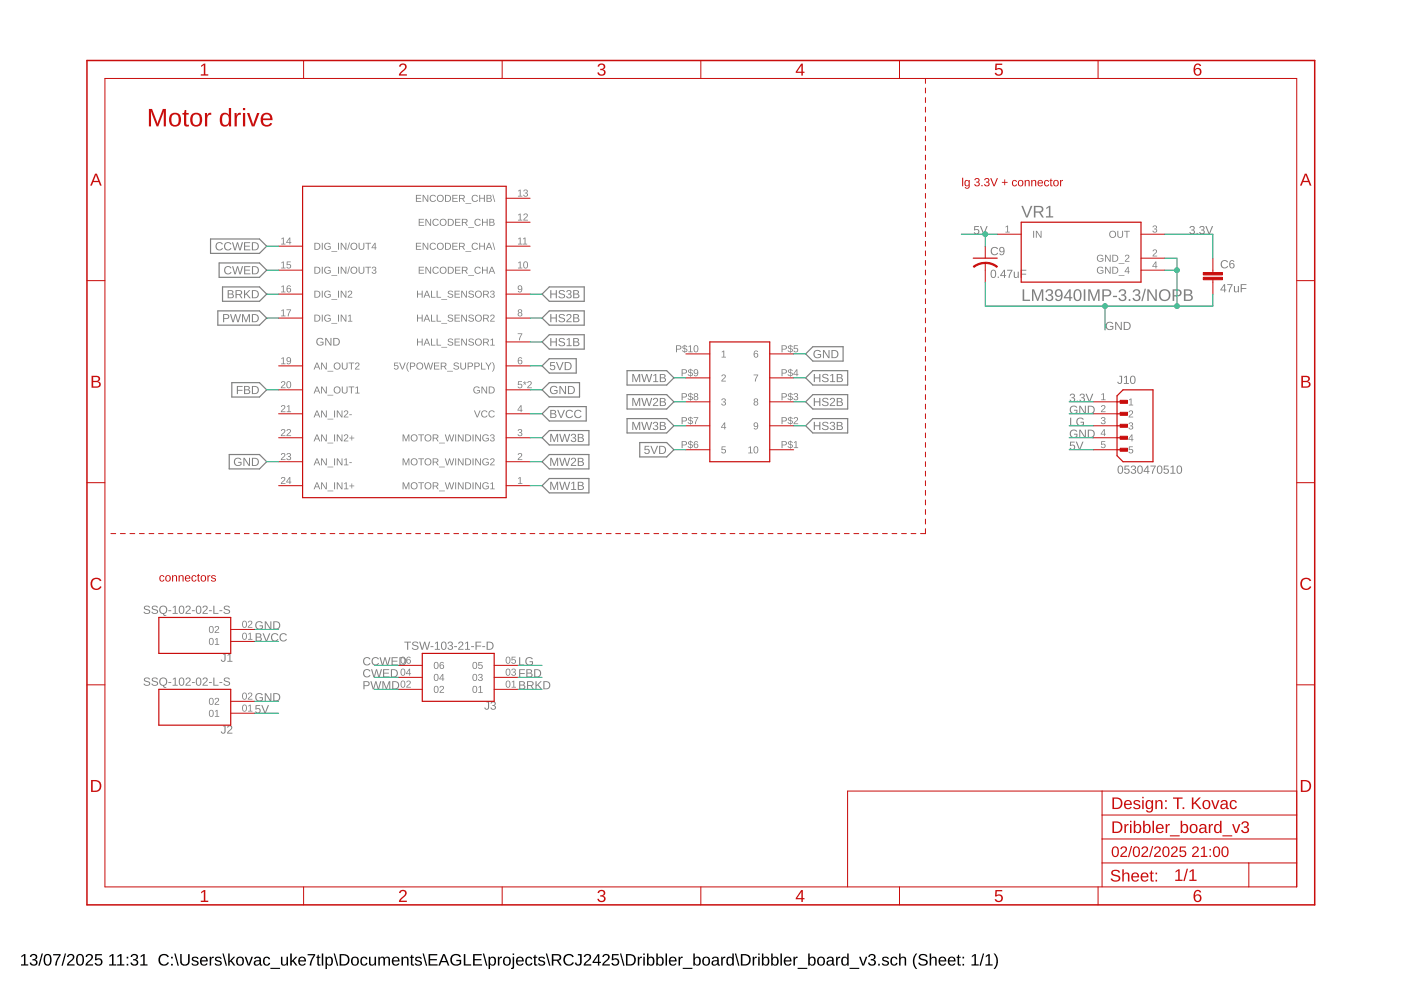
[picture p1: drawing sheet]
<svg xmlns="http://www.w3.org/2000/svg" width="297mm" height="210mm" viewBox="0 0 297 210" stroke-linecap="round" stroke-linejoin="round" font-family="sans-serif">
<path d="M4.5 202.7l.6-.4h.3v2.2h.6v.2h-1.5v-.2h.6v-1.9l-.6 .4zM6.6 202.4a.71 .71 0 0 1 1 0 .71 .71 0 0 1 0 1l-.2 .1a.69 .69 0 0 1 .5 .9 .69 .69 0 0 1-1 .3l-.6-.4v-.2h.3a.49 .49 0 0 0 .7 .4 .49 .49 0 0 0 .2-.8l-.6-.1v-.2a.47 .47 0 0 0 .7-.3 .47 .47 0 0 0-.4-.6 .47 .47 0 0 0-.6 .4h-.3zM8.8 202.2h.3l-.7 2.6h-.3zM9.6 202.4a.91 .91 0 0 1 1.1 .1 .91 .91 0 0 1 .2 1 .89 .89 0 0 1-.3 1.1 .89 .89 0 0 1-1.1-.2l-.2-.5v-.8zM9.8 202.6a1.65 1.65 0 0 0 .1 1.9h.2a1.12 1.12 0 0 0 .5-1.6l-.3-.4zM11.3 202.3h1.6l-.7 1.6-.2 .8h-.3a3.8 3.8 0 0 1 .9-2.1h-1.3zM13.7 202.2h.3l-.7 2.6h-.3zM14.5 202.4a.79 .79 0 0 1 1.2 .2 .79 .79 0 0 1-.5 1.1l-.7 .8h1.3v.2h-1.6l.1-.4 .5-.6a.72 .72 0 0 0 .4-1.2l-.5 .1-.2 .3h-.3zM16.5 202.4a.91 .91 0 0 1 1.1 .1 .91 .91 0 0 1 .2 1 .89 .89 0 0 1-.3 1.1 .89 .89 0 0 1-1.2-.2l-.2-.5v-.8zM16.7 202.6a1.65 1.65 0 0 0 .1 1.9h.2a1.12 1.12 0 0 0 .4-1.6l-.3-.4zM18.4 202.4a.79 .79 0 0 1 1.2 .2 .79 .79 0 0 1-.4 1.1l-.7 .8h1.2v.2h-1.6l.1-.4 .5-.6a.72 .72 0 0 0 .4-1.2l-.5 .1-.1 .3h-.4zM20.2 202.3h1.4v.3h-1.1l-.1 .7a.83 .83 0 0 1 1.2 .2 .83 .83 0 0 1-.1 1.1 .83 .83 0 0 1-1.2 0l-.2-.4 .3-.1a.55 .55 0 0 0 .8 .3 .55 .55 0 0 0 .1-.9 .55 .55 0 0 0-.9 .1h-.3zM23.2 202.7l.6-.4h.3v2.2h.6v.2h-1.6v-.2h.7v-1.9l-.6 .4zM24.9 202.7l.6-.4h.3v2.2h.6v.2h-1.6v-.2h.7v-1.9l-.6 .4zM26.9 202.9h.3v.3h-.3zM26.9 204.4h.3v.3h-.3zM27.9 202.4a.71 .71 0 0 1 1.1 0 .71 .71 0 0 1 0 1l-.3 .1a.69 .69 0 0 1 .6 .9 .69 .69 0 0 1-1 .3l-.6-.4-.1-.2h.4a.49 .49 0 0 0 .6 .4 .49 .49 0 0 0 .3-.8l-.7-.1v-.2a.47 .47 0 0 0 .7-.3 .47 .47 0 0 0-.3-.6 .47 .47 0 0 0-.6 .4h-.3zM29.8 202.7l.6-.4h.3v2.2h.6v.2h-1.5v-.2h.6v-1.9l-.6 .4zM33.9 202.6a1.21 1.21 0 0 1 1.9 .3l-.3 .1a.9 .9 0 0 0-1.3-.3 .9 .9 0 0 0-.2 1.3 .84 .84 0 0 0 .8 .5 .84 .84 0 0 0 .8-.5l.2 .1a1.25 1.25 0 0 1-1.8 .4 1.25 1.25 0 0 1-.1-1.9zM36.3 202.9h.3v.3h-.3zM36.3 204.4h.3v.3h-.3zM36.9 202.2h.3l.7 2.6h-.3zM38.2 202.3h.3v1.5a.68 .68 0 0 0 .7 .7 .68 .68 0 0 0 .7-.7v-1.5h.3v1.5a1.01 1.01 0 0 1-1 1 1.01 1.01 0 0 1-1-1zM40.8 203a.85 .85 0 0 1 1.3 .3h-.3a.39 .39 0 0 0-.5-.3 .39 .39 0 0 0-.3 .5l.2 .1a.67 .67 0 0 1 .7 .2 .67 .67 0 0 1 .1 .7 .91 .91 0 0 1-1.4-.2l.3-.1a.45 .45 0 0 0 .5 .4 .45 .45 0 0 0 .3-.5l-.1-.1a.82 .82 0 0 1-.9-.8zM42.6 203.1a.85 .85 0 0 1 1-.2 .85 .85 0 0 1 .5 1h-1.4a.54 .54 0 0 0 .4 .6 .54 .54 0 0 0 .6-.3l.3 .1a.92 .92 0 0 1-1.3 .3 .92 .92 0 0 1-.2-1.3zM42.9 203.2l-.2 .4h1l-.3-.5zM44.4 202.9h.3l.1 .3 .1-.3 .4-.1v.3h-.3l-.2 .3v1.3h-.3zM45.7 203a.85 .85 0 0 1 1.3 .3h-.3a.39 .39 0 0 0-.5-.3 .39 .39 0 0 0-.2 .5l.2 .1a.67 .67 0 0 1 .6 .2 .67 .67 0 0 1 .1 .7 .91 .91 0 0 1-1.4-.2l.3-.1a.45 .45 0 0 0 .5 .4 .45 .45 0 0 0 .4-.5l-.1-.1a.82 .82 0 0 1-1-.8zM47.2 202.2h.2l.7 2.6h-.2zM48.4 202.2h.3v1.6l.8-.9h.4l-.8 .8 .8 1h-.4l-.6-.8-.2 .2v.6h-.3zM50.3 203.1a.94 .94 0 0 1 1.4 .5 .94 .94 0 0 1-1.1 1.1l-.3-.2-.2-.4zM50.6 203.1a.86 .86 0 0 0 .3 1.4 .79 .79 0 0 0 .5-.7 .79 .79 0 0 0-.5-.7zM51.9 202.9h.3l.5 1.6 .6-1.6h.3l-.7 1.8h-.3zM54.1 202.9a.74 .74 0 0 1 .8-.1 .74 .74 0 0 1 .4 .7v.9l.3 .1v.2h-.4l-.2-.3a.63 .63 0 0 1-.8 .4 .63 .63 0 0 1-.4-.8 .63 .63 0 0 1 .8-.4h.4a.42 .42 0 0 0-.3-.5 .42 .42 0 0 0-.5 .3l-.3-.1zM54.2 203.9a.41 .41 0 0 0 .2 .7 .41 .41 0 0 0 .5-.4l.1-.4zM56 203.1a.76 .76 0 0 1 1.3 .3h-.3a.48 .48 0 0 0-.7-.3 .48 .48 0 0 0-.2 .7 .48 .48 0 0 0 .2 .7 .48 .48 0 0 0 .7-.4l.3 .1a.79 .79 0 0 1-1 .5 .79 .79 0 0 1-.5-.9zM57.3 205.2h2.1v.2h-2.1zM59.6 202.9h.3v1.1a.45 .45 0 0 0 .5 .5 .45 .45 0 0 0 .3-.6v-1h.4v1.8h-.3v-.3a.63 .63 0 0 1-.8 .3 .63 .63 0 0 1-.4-.6zM61.5 202.2h.4v1.6l.8-.9h.3l-.7 .8 .8 1h-.4l-.6-.8-.2 .2v.6h-.4zM63.4 203.1a.85 .85 0 0 1 1.1-.2 .85 .85 0 0 1 .4 1h-1.4a.54 .54 0 0 0 .4 .6 .54 .54 0 0 0 .7-.3l.2 .1a.92 .92 0 0 1-1.3 .3 .92 .92 0 0 1-.2-1.3zM63.7 203.2l-.1 .4h1l-.3-.5zM65.2 202.3h1.6l-.7 1.6-.1 .8h-.3a3.8 3.8 0 0 1 .8-2.1h-1.3zM67.4 202.4h.2v.5h.3v.2h-.3v1.2l.1 .2h.3v.2h-.6l-.1-.1v-1.5h-.2v-.2h.2zM68.2 202.2h.3v2.5h-.3zM69 202.9h.3v.3a.71 .71 0 0 1 .9-.3 .71 .71 0 0 1 .4 .9 .76 .76 0 0 1-1 .9l-.3-.3v1.1h-.3zM69.5 203.1a.84 .84 0 0 0 .3 1.4 .83 .83 0 0 0 0-1.4zM70.7 202.2h.3l.7 2.6h-.3zM72 202.3h.8a1.22 1.22 0 0 1 1.3 1.2 1.22 1.22 0 0 1-1.2 1.2h-.9zM72.3 202.6v1.9h.6a1 1 0 0 0 .8-1.3 1 1 0 0 0-1.4-.6zM74.6 203.1a.94 .94 0 0 1 1.5 .5 .94 .94 0 0 1-1.1 1.1l-.4-.2-.2-.4zM75 203.1a.86 .86 0 0 0 .2 1.4 .79 .79 0 0 0 .6-.7 .79 .79 0 0 0-.5-.7zM76.6 203.1a.76 .76 0 0 1 1.3 .3h-.3a.48 .48 0 0 0-.7-.3 .48 .48 0 0 0-.2 .7 .48 .48 0 0 0 .3 .7 .48 .48 0 0 0 .6-.4l.3 .1a.79 .79 0 0 1-.9 .5 .79 .79 0 0 1-.6-.9zM78.2 202.9h.3v1.1a.45 .45 0 0 0 .5 .5 .45 .45 0 0 0 .4-.6v-1h.3v1.8h-.3v-.3a.63 .63 0 0 1-.7 .3 .63 .63 0 0 1-.5-.6zM80.2 202.9h.3v.3a.58 .58 0 0 1 .5-.4 .58 .58 0 0 1 .6 .4 .58 .58 0 0 1 .7-.4 .58 .58 0 0 1 .4 .7v1.2h-.3v-1.4a.41 .41 0 0 0-.6-.2 .41 .41 0 0 0-.2 .5v1.1h-.3v-1.4a.41 .41 0 0 0-.6-.2 .41 .41 0 0 0-.2 .5v1.1h-.3zM83.3 203.1a.85 .85 0 0 1 1-.2 .85 .85 0 0 1 .4 1h-1.3a.54 .54 0 0 0 .3 .6 .54 .54 0 0 0 .7-.3l.3 .1a.92 .92 0 0 1-1.3 .3 .92 .92 0 0 1-.2-1.3zM83.5 203.2l-.1 .4h1l-.3-.5zM85.1 202.9h.3v.3a.63 .63 0 0 1 .7-.4 .63 .63 0 0 1 .5 .7v1.2h-.3v-1.2a.45 .45 0 0 0-.5-.5 .45 .45 0 0 0-.4 .6v1.1h-.3zM87.2 202.4h.2v.5h.4v.2h-.4v1.2l.1 .2h.3v.2h-.5l-.1-.1-.1-1.5h-.2v-.2h.2zM88.2 203a.85 .85 0 0 1 1.2 .3h-.2a.39 .39 0 0 0-.5-.3 .39 .39 0 0 0-.3 .5l.2 .1a.67 .67 0 0 1 .7 .2 .67 .67 0 0 1 .1 .7 .91 .91 0 0 1-1.5-.2l.3-.1a.45 .45 0 0 0 .5 .4 .45 .45 0 0 0 .4-.5l-.1-.1a.82 .82 0 0 1-1-.8zM89.6 202.2h.3l.7 2.6h-.3zM90.9 202.3h1.8v.3h-1.5v.7h1.4v.3h-1.4v.9h1.6v.2h-1.9zM93.9 202.3h.4l1 2.4h-.4l-.2-.7h-1.1l-.3 .7h-.4zM94.1 202.5l-.4 1.3h.9zM95.8 202.6a1.27 1.27 0 0 1 1.9 .2l-.3 .1a.93 .93 0 0 0-1.3-.2 .93 .93 0 0 0-.2 1.3 1.03 1.03 0 0 0 1.6 .2v-.4h-.8v-.3h1.1v.8a1.33 1.33 0 0 1-1.9 .2 1.33 1.33 0 0 1-.1-1.9zM98.3 202.3h.4v2.2h1.2v.2h-1.6zM100.3 202.3h1.8v.3h-1.5v.7h1.4v.3h-1.4v.9h1.6v.2h-1.9zM102.4 202.2h.2l.7 2.6h-.2zM103.6 202.9h.3v.3a.71 .71 0 0 1 .9-.3 .71 .71 0 0 1 .4 .9 .76 .76 0 0 1-1 .9l-.3-.3v1.1h-.3zM104.1 203.1a.84 .84 0 0 0 .3 1.4 .83 .83 0 0 0 0-1.4zM105.5 202.9h.3l.1 .3 .1-.3 .4-.1v.3h-.3l-.2 .3v1.3h-.3zM106.8 203.1a.94 .94 0 0 1 1.5 .5 .94 .94 0 0 1-1.1 1.1l-.4-.2-.1-.4zM107.2 203.1a.86 .86 0 0 0 .3 1.4 .79 .79 0 0 0 .5-.7 .79 .79 0 0 0-.5-.7zM108.7 202.2h.3v.3h-.3zM108.7 202.9h.3v2.1a.45 .45 0 0 1-.6 .4v-.2l.3-.1zM109.6 203.1a.85 .85 0 0 1 1-.2 .85 .85 0 0 1 .5 1h-1.4a.54 .54 0 0 0 .4 .6 .54 .54 0 0 0 .6-.3l.3 .1a.92 .92 0 0 1-1.3 .3 .92 .92 0 0 1-.2-1.3zM109.9 203.2l-.2 .4h1l-.3-.5zM111.6 203.1a.76 .76 0 0 1 1.3 .3h-.3a.48 .48 0 0 0-.7-.3 .48 .48 0 0 0-.2 .7 .48 .48 0 0 0 .2 .7 .48 .48 0 0 0 .7-.4l.3 .1a.79 .79 0 0 1-1 .5 .79 .79 0 0 1-.5-.9zM113.3 202.4h.3v.5h.3v.2h-.3v1.2l.1 .2h.2v.2h-.5l-.1-.1-.1-1.5h-.2v-.2h.3zM114.3 203a.85 .85 0 0 1 1.3 .3h-.3a.39 .39 0 0 0-.5-.3 .39 .39 0 0 0-.3 .5l.2 .1a.67 .67 0 0 1 .7 .2 .67 .67 0 0 1 .1 .7 .91 .91 0 0 1-1.4-.2l.2-.1a.45 .45 0 0 0 .6 .4 .45 .45 0 0 0 .3-.5l-.1-.1a.82 .82 0 0 1-1-.8zM115.7 202.2h.3l.7 2.6h-.3zM117 202.3h1.1a.7 .7 0 0 1 .9 .5 .7 .7 0 0 1-.6 .9l.7 1h-.4l-.6-1h-.8v1h-.3zM117.3 202.6v.9h.8a.46 .46 0 0 0 .6-.5 .46 .46 0 0 0-.6-.4zM119.8 202.6a1.21 1.21 0 0 1 1.9 .3l-.4 .1a.9 .9 0 0 0-1.3-.3 .9 .9 0 0 0-.1 1.3 .84 .84 0 0 0 .8 .5 .84 .84 0 0 0 .7-.5l.3 .1a1.25 1.25 0 0 1-1.9 .4 1.25 1.25 0 0 1 0-1.9zM122.5 202.3h.8v1.7a.73 .73 0 0 1-.6 .8 .73 .73 0 0 1-.8-.7h.3a.4 .4 0 0 0 .4 .4 .4 .4 0 0 0 .4-.5v-1.4h-.5zM124 202.4a.79 .79 0 0 1 1.3 .2 .79 .79 0 0 1-.5 1.1l-.7 .8h1.3v.2h-1.6l.1-.4 .5-.6a.72 .72 0 0 0 .4-1.2l-.6 .1-.1 .3h-.3zM126.7 202.3h.4v1.6h.3v.3h-.3v.5h-.3v-.5h-1.2v-.3zM126.8 202.6l-.9 1.3h.9zM127.9 202.4a.79 .79 0 0 1 1.3 .2 .79 .79 0 0 1-.5 1.1l-.7 .8h1.3v.2h-1.6l.1-.4 .5-.6a.72 .72 0 0 0 .4-1.2l-.5 .1-.2 .3h-.3zM129.8 202.3h1.4v.3h-1.1l-.1 .7a.83 .83 0 0 1 1.1 .2 .83 .83 0 0 1-.1 1.1 .83 .83 0 0 1-1.1 0l-.3-.4 .3-.1a.55 .55 0 0 0 .8 .3 .55 .55 0 0 0 .1-.9 .55 .55 0 0 0-.8 .1h-.3zM131.4 202.2h.3l.7 2.6h-.3zM132.7 202.3h.8a1.22 1.22 0 0 1 1.3 1.2 1.22 1.22 0 0 1-1.2 1.2h-.9zM133 202.6v1.9h.6a1 1 0 0 0 .8-1.3 1 1 0 0 0-1.4-.6zM135.2 202.9h.3v.3l.2-.3 .4-.1v.3h-.3l-.2 .3-.1 1.3h-.3zM136.4 202.2h.3v.3h-.3zM136.4 202.9h.3v1.8h-.3zM137.2 202.2h.3v1a.71 .71 0 0 1 .9-.3 .71 .71 0 0 1 .4 .9 .76 .76 0 0 1-.9 .9l-.4-.3v.3h-.3zM137.7 203.1a.84 .84 0 0 0 .3 1.4 .83 .83 0 0 0 0-1.4zM139.1 202.2h.4l-.1 1a.71 .71 0 0 1 1-.3 .71 .71 0 0 1 .3 .9 .76 .76 0 0 1-.9 .9l-.3-.3-.1 .3h-.3zM139.7 203.1a.84 .84 0 0 0 .3 1.4 .83 .83 0 0 0 0-1.4zM141.1 202.2h.3v2.5h-.3zM142 203.1a.85 .85 0 0 1 1-.2 .85 .85 0 0 1 .5 1h-1.4a.54 .54 0 0 0 .4 .6 .54 .54 0 0 0 .6-.3l.3 .1a.92 .92 0 0 1-1.3 .3 .92 .92 0 0 1-.2-1.3zM142.3 203.2l-.2 .4h1l-.3-.5zM143.9 202.9h.2l.1 .3 .1-.3 .4-.1v.3h-.3l-.2 .3v1.3h-.3zM144.7 205.2h2.1v.2h-2.1zM147 202.2h.3v1a.71 .71 0 0 1 .9-.3 .71 .71 0 0 1 .4 .9 .76 .76 0 0 1-.9 .9l-.4-.3v.3h-.3zM147.5 203.1a.84 .84 0 0 0 .3 1.4 .83 .83 0 0 0 0-1.4zM149.1 203.1a.94 .94 0 0 1 1.5 .5 .94 .94 0 0 1-1.1 1.1l-.4-.2-.2-.4zM149.4 203.1a.86 .86 0 0 0 .3 1.4 .79 .79 0 0 0 .5-.7 .79 .79 0 0 0-.5-.7zM151.2 202.9a.74 .74 0 0 1 .7-.1 .74 .74 0 0 1 .5 .7v.9l.3 .1v.2h-.4l-.2-.3a.63 .63 0 0 1-.8 .4 .63 .63 0 0 1-.4-.8 .63 .63 0 0 1 .8-.4h.4a.42 .42 0 0 0-.3-.5 .42 .42 0 0 0-.5 .3l-.4-.1zM151.3 203.9a.41 .41 0 0 0 .1 .7 .41 .41 0 0 0 .6-.4l.1-.4zM152.9 202.9h.3v.3l.2-.3 .4-.1v.3h-.4l-.1 .3-.1 1.3h-.3zM154.2 203.1l.5-.3 .6 .3v-.9h.3v2.5h-.3v-.3a.71 .71 0 0 1-1 .3 .71 .71 0 0 1-.3-.9zM154.4 203.2a.91 .91 0 0 0 .4 1.3 .79 .79 0 0 0 .5-.7 .79 .79 0 0 0-.5-.7zM155.8 202.2h.3l.7 2.6h-.3zM157.1 202.3h.8a1.22 1.22 0 0 1 1.3 1.2 1.22 1.22 0 0 1-1.2 1.2h-.9zM157.4 202.6v1.9h.5a1 1 0 0 0 .9-1.3 1 1 0 0 0-1.4-.6zM159.6 202.9h.3v.3l.2-.3 .4-.1v.3h-.4l-.2 .3v1.3h-.3zM160.8 202.2h.3v.3h-.3zM160.8 202.9h.3v1.8h-.3zM161.5 202.2h.4l-.1 1a.71 .71 0 0 1 1-.3 .71 .71 0 0 1 .3 .9 .76 .76 0 0 1-.9 .9l-.3-.3-.1 .3h-.3zM162.1 203.1a.84 .84 0 0 0 .2 1.4 .83 .83 0 0 0 .1-1.4zM163.5 202.2h.3v1a.71 .71 0 0 1 .9-.3 .71 .71 0 0 1 .4 .9 .76 .76 0 0 1-.9 .9l-.4-.3v.3h-.3zM164 203.1a.84 .84 0 0 0 .3 1.4 .83 .83 0 0 0 0-1.4zM165.5 202.2h.3v2.5h-.3zM166.4 203.1a.85 .85 0 0 1 1-.2 .85 .85 0 0 1 .4 1h-1.3a.54 .54 0 0 0 .3 .6 .54 .54 0 0 0 .7-.3l.3 .1a.92 .92 0 0 1-1.3 .3 .92 .92 0 0 1-.2-1.3zM166.6 203.2l-.1 .4h1l-.3-.5zM168.2 202.9h.3v.3l.2-.3 .4-.1v.3h-.3l-.2 .3-.1 1.3h-.3zM169.1 205.2h2.1v.2h-2.1zM171.4 202.2h.3v1a.71 .71 0 0 1 .9-.3 .71 .71 0 0 1 .3 .9 .76 .76 0 0 1-.8 .9l-.4-.3v.3h-.3zM171.9 203.1a.84 .84 0 0 0 .3 1.4 .83 .83 0 0 0 0-1.4zM173.5 203.1a.94 .94 0 0 1 1.4 .5 .94 .94 0 0 1-1.1 1.1l-.3-.2-.2-.4zM173.8 203.1a.86 .86 0 0 0 .3 1.4 .79 .79 0 0 0 .5-.7 .79 .79 0 0 0-.5-.7zM175.5 202.9a.74 .74 0 0 1 .8-.1 .74 .74 0 0 1 .4 .7l.1 .9 .2 .1v.2h-.4l-.2-.3a.63 .63 0 0 1-.7 .4 .63 .63 0 0 1-.5-.8 .63 .63 0 0 1 .8-.4h.4a.42 .42 0 0 0-.3-.5 .42 .42 0 0 0-.5 .3l-.3-.1zM175.7 203.9a.41 .41 0 0 0 .1 .7 .41 .41 0 0 0 .6-.4v-.4zM177.3 202.9h.3v.3l.1-.3 .4-.1v.3h-.3l-.2 .3v1.3h-.3zM178.5 203.1l.5-.3 .6 .3v-.9h.3v2.5h-.3v-.3a.71 .71 0 0 1-.9 .3 .71 .71 0 0 1-.3-.9zM178.8 203.2a.9 .9 0 0 0 .3 1.3 .79 .79 0 0 0 .5-.7 .79 .79 0 0 0-.5-.7zM180.1 205.2h2.1v.2h-2.1zM182.1 202.9h.4l.5 1.6 .6-1.6h.3l-.7 1.8h-.4zM184.3 202.4a.71 .71 0 0 1 1.1 0 .71 .71 0 0 1 0 1l-.3 .1a.69 .69 0 0 1 .6 .9 .69 .69 0 0 1-1 .3l-.6-.4-.1-.2h.4a.49 .49 0 0 0 .6 .4 .49 .49 0 0 0 .2-.8l-.6-.1v-.2a.47 .47 0 0 0 .7-.3 .47 .47 0 0 0-.3-.6 .47 .47 0 0 0-.6 .4h-.3zM186.2 204.3h.3v.4h-.3zM187.2 203a.85 .85 0 0 1 1.3 .3h-.3a.39 .39 0 0 0-.5-.3 .39 .39 0 0 0-.3 .5l.2 .1a.67 .67 0 0 1 .7 .2 .67 .67 0 0 1 .1 .7 .91 .91 0 0 1-1.5-.2l.3-.1a.45 .45 0 0 0 .6 .4 .45 .45 0 0 0 .3-.5l-.1-.1a.82 .82 0 0 1-1-.8zM189 203.1a.76 .76 0 0 1 1.3 .3h-.3a.48 .48 0 0 0-.7-.3 .48 .48 0 0 0-.2 .7 .48 .48 0 0 0 .2 .7 .48 .48 0 0 0 .7-.4l.3 .1a.79 .79 0 0 1-1 .5 .79 .79 0 0 1-.5-.9zM190.6 202.2h.3v1a.63 .63 0 0 1 .7-.4 .63 .63 0 0 1 .5 .7v1.2h-.3v-1.2a.45 .45 0 0 0-.5-.5 .45 .45 0 0 0-.4 .6v1.1h-.3zM194.2 202.2h.3a2.48 2.48 0 0 0 0 3.3 1.06 1.06 0 0 1-.9-1.1 2.47 2.47 0 0 1 .6-2.2zM194.9 202.6a1.11 1.11 0 0 1 1.7 .2l-.3 .1a.63 .63 0 0 0-.6-.4 .63 .63 0 0 0-.6 .5l.7 .3a.75 .75 0 0 1 .9 .8 .75 .75 0 0 1-1 .7 .89 .89 0 0 1-1-.7h.3a.73 .73 0 0 0 .7 .4 .73 .73 0 0 0 .7-.5l-.8-.4a.72 .72 0 0 1-.7-1zM197.1 202.2h.3v1a.63 .63 0 0 1 .7-.4 .63 .63 0 0 1 .5 .7v1.2h-.3v-1.2a.45 .45 0 0 0-.5-.5 .45 .45 0 0 0-.4 .6v1.1h-.3zM199.2 203.1a.85 .85 0 0 1 1-.2 .85 .85 0 0 1 .4 1h-1.3a.54 .54 0 0 0 .3 .6 .54 .54 0 0 0 .7-.3l.3 .1a.92 .92 0 0 1-1.3 .3 .92 .92 0 0 1-.2-1.3zM199.5 203.2l-.2 .4h1l-.3-.5zM201.2 203.1a.85 .85 0 0 1 1-.2 .85 .85 0 0 1 .4 1h-1.3a.54 .54 0 0 0 .3 .6 .54 .54 0 0 0 .7-.3l.3 .1a.92 .92 0 0 1-1.4 .3 .92 .92 0 0 1-.2-1.3zM201.4 203.2l-.1 .4h1l-.3-.5zM203.1 202.4h.2v.5h.4v.2h-.4v1.2l.1 .2h.3v.2h-.5l-.1-.1-.1-1.5h-.2v-.2h.2zM204.1 202.9h.3v.3h-.3zM204.1 204.4h.3v.3h-.3zM206 202.7l.6-.4h.3v2.2h.6v.2h-1.5v-.2h.6v-1.9l-.6 .4zM208.4 202.2h.3l-.7 2.6h-.3zM209 202.7l.6-.4h.3v2.2h.6v.2h-1.6v-.2h.6v-1.9l-.5 .4zM210.6 202.2a1.06 1.06 0 0 1 .9 1 2.47 2.47 0 0 1-.6 2.3h-.3a2.48 2.48 0 0 0 0-3.3z" fill="#000"/>
<g fill="#808080">
<path d="M109.8 70.7h.9l-.5 1.4h-.2l.1-.3 .5-1h-.8z"/>
<path d="M109.9 91.1a.43 .43 0 0 1 .7-.1 .43 .43 0 0 1-.2 .7 .39 .39 0 0 1 .3 .5 .39 .39 0 0 1-.4 .3l-.5-.2-.1-.2h.2a.3 .3 0 0 0 .4 .2 .3 .3 0 0 0 .2-.4l-.4-.1v-.2a.29 .29 0 0 0 .4-.1 .29 .29 0 0 0-.2-.4 .29 .29 0 0 0-.3 .3h-.2z"/>
<path d="M109.9 96.2a.5 .5 0 0 1 .8 .2 .5 .5 0 0 1-.4 .7l-.3 .3h.7v.1h-.9l.5-.7a.3 .3 0 0 0 .2-.5 .3 .3 0 0 0-.5 .2l-.2-.1z"/>
<path d="M109.9 101.4l.5-.2v1.3h.3v.1h-.9v-.1h.4v-1.2l-.3 .3z"/>
<path d="M153 74.6l.6-.3v1.3h.3v.2h-.9v-.2h.4v-1.1l-.4 .3z"/>
<path d="M153.1 79.5a.5 .5 0 0 1 .8 .2 .5 .5 0 0 1-.5 .7l-.3 .3h.8v.2h-1l.6-.7a.3 .3 0 0 0 .2-.5 .3 .3 0 0 0-.6 .1h-.2z"/>
<path d="M153.1 84.6a.43 .43 0 0 1 .7-.1 .43 .43 0 0 1-.2 .7 .39 .39 0 0 1 .3 .5 .39 .39 0 0 1-.5 .3l-.4-.2-.1-.2h.2a.3 .3 0 0 0 .4 .2 .3 .3 0 0 0 .1-.4l-.3-.1v-.2a.29 .29 0 0 0 .4-.1 .29 .29 0 0 0-.2-.4 .29 .29 0 0 0-.4 .3h-.2z"/>
<path d="M153 94.7h.8v.1h-.6l-.1 .5a.5 .5 0 0 1 .8 .2 .5 .5 0 0 1-.3 .7 .5 .5 0 0 1-.7-.4l.5 .2a.34 .34 0 0 0 .3-.5 .34 .34 0 0 0-.6-.1h-.1z"/>
<path d="M159.8 79.4h1l-.6 1.5h-.2l.1-.4 .5-.9h-.8z"/>
<path d="M213.2 48.1l.5-.3v1.3h.4v.2h-.9v-.2h.3v-1.1l-.3 .2z"/>
<path d="M244.5 47.9a.43 .43 0 0 1 .7 0 .43 .43 0 0 1-.2 .6 .39 .39 0 0 1 .3 .5 .39 .39 0 0 1-.5 .3l-.4-.2-.1-.2h.2a.3 .3 0 0 0 .4 .3 .3 .3 0 0 0 .2-.5l-.4-.1v-.1a.29 .29 0 0 0 .4-.2 .29 .29 0 0 0-.2-.4 .29 .29 0 0 0-.4 .3h-.1z"/>
<path d="M244.5 53a.5 .5 0 0 1 .8 .2 .5 .5 0 0 1-.4 .7l-.3 .3h.7v.2h-.9l.5-.7a.3 .3 0 0 0 .2-.5 .3 .3 0 0 0-.5 .1h-.2z"/>
<path d="M239.4 84.7l.5-.2v1.3h.4v.2h-1v-.2h.4v-1.1l-.3 .2z"/>
<path d="M233.5 83.6l.5-.2v1.3h.4v.1h-.9v-.1h.4v-1.1l-.4 .2z"/>
<path d="M239.4 87.1a.5 .5 0 0 1 .8 .2 .5 .5 0 0 1-.4 .7l-.3 .3h.8v.2h-1l.5-.7a.3 .3 0 0 0 .2-.5 .3 .3 0 0 0-.5 .1h-.2z"/>
<path d="M233.6 86a.5 .5 0 0 1 .8 .2 .5 .5 0 0 1-.5 .7l-.3 .3h.8v.2h-1l.6-.7a.3 .3 0 0 0 .1-.5 .3 .3 0 0 0-.5 .1h-.2z"/>
<path d="M239.4 89.7a.43 .43 0 0 1 .7-.1 .43 .43 0 0 1-.2 .7 .39 .39 0 0 1 .4 .5 .39 .39 0 0 1-.5 .3l-.5-.3v-.1l.1-.1a.3 .3 0 0 0 .5 .3 .3 .3 0 0 0 .1-.5h-.4v-.2a.29 .29 0 0 0 .4-.1 .29 .29 0 0 0-.2-.4 .29 .29 0 0 0-.3 .2h-.2z"/>
<path d="M233.6 88.5a.43 .43 0 0 1 .7 0 .43 .43 0 0 1-.2 .7 .39 .39 0 0 1 .3 .4 .39 .39 0 0 1-.5 .3l-.5-.2v-.2h.2a.3 .3 0 0 0 .4 .3 .3 .3 0 0 0 .1-.5h-.3v-.2a.29 .29 0 0 0 .4-.1 .29 .29 0 0 0-.2-.4 .29 .29 0 0 0-.4 .2h-.2z"/>
<path d="M239.4 94.7h.8v.1h-.7v.5a.5 .5 0 0 1 .7 .2 .5 .5 0 0 1-.3 .7 .5 .5 0 0 1-.6-.4l.5 .2a.34 .34 0 0 0 .2-.5 .34 .34 0 0 0-.5-.1h-.2z"/>
<path d="M233.5 93.5h.8v.2h-.6l-.1 .5a.5 .5 0 0 1 .8 .2 .5 .5 0 0 1-.4 .7 .5 .5 0 0 1-.6-.4l.5 .2a.34 .34 0 0 0 .3-.5 .34 .34 0 0 0-.6-.1h-.2z"/>
<path d="M67.3 71.8a.84 .84 0 0 1 1.3 .2l-.3 .1a.64 .64 0 0 0-.8-.1 .64 .64 0 0 0-.1 .9 .64 .64 0 0 0 .9 .1l.1-.4h-.5v-.1h.7v.5a.88 .88 0 0 1-1.3 .1 .88 .88 0 0 1 0-1.3zM69 71.7h.2l.9 1.3v-1.3h.2v1.6h-.3l-.9-1.4 .1 1.4h-.2zM70.7 71.7h.5a.81 .81 0 0 1 .8 .7 .81 .81 0 0 1-.7 .9h-.6zM70.9 71.8v1.3a.69 .69 0 0 0 .9-.6 .69 .69 0 0 0-.9-.7z"/>
<path d="M30.7 128.5a.8 .8 0 0 1 1.1 .3h-.2a.4 .4 0 0 0-.5-.3 .4 .4 0 0 0-.3 .5l.2 .1a.57 .57 0 0 1 .7 .3 .57 .57 0 0 1-.2 .7l-.4 .1a.63 .63 0 0 1-.7-.5h.2a.46 .46 0 0 0 .6 .3 .46 .46 0 0 0 .3-.5l-.4-.1a.49 .49 0 0 1-.5-.3 .49 .49 0 0 1 .1-.6zM32.3 128.5a.8 .8 0 0 1 1.2 .3h-.2a.4 .4 0 0 0-.5-.3 .4 .4 0 0 0-.3 .5l.2 .1a.57 .57 0 0 1 .7 .3 .57 .57 0 0 1-.2 .7l-.4 .1a.63 .63 0 0 1-.7-.5h.2a.46 .46 0 0 0 .6 .3 .46 .46 0 0 0 .3-.5l-.4-.1a.49 .49 0 0 1-.6-.3 .49 .49 0 0 1 .1-.6zM34 128.6a.89 .89 0 0 1 1.4 .3 .89 .89 0 0 1-.6 1.3l.1 .2h.3v.2l-.5-.1-.2-.3a.91 .91 0 0 1-.7-.6 .91 .91 0 0 1 .2-1zM34.2 128.8a.7 .7 0 0 0 .1 1.1 .7 .7 0 0 0 1-.6 .7 .7 0 0 0-.9-.7zM35.7 129.4h.6v.2h-.6zM36.7 128.7l.6-.3v1.6h.4v.1h-1.1v-.1h.4v-1.4l-.3 .3zM38.2 128.5a.64 .64 0 0 1 .7 .1 .64 .64 0 0 1 .2 .7 .64 .64 0 0 1-.6 .9 .64 .64 0 0 1-.6-.9zM38.3 128.6a.97 .97 0 0 0 .2 1.4 .86 .86 0 0 0 0-1.4zM39.5 128.5a.55 .55 0 0 1 .9 .1 .55 .55 0 0 1-.3 .9l-.5 .5h.9v.1h-1.2l.1-.2 .5-.5a.37 .37 0 0 0 .3-.5 .37 .37 0 0 0-.6-.1l-.3 .1zM40.7 129.4h.6v.2h-.6zM41.8 128.5a.64 .64 0 0 1 .7 .1 .64 .64 0 0 1 .2 .7 .64 .64 0 0 1-.6 .9 .64 .64 0 0 1-.6-.9zM41.9 128.6a.97 .97 0 0 0 .2 1.4 .86 .86 0 0 0 0-1.4zM43.1 128.5a.55 .55 0 0 1 .9 .1 .55 .55 0 0 1-.3 .9l-.5 .5h.9v.1h-1.2l.1-.2 .5-.5a.37 .37 0 0 0 .3-.5 .37 .37 0 0 0-.6-.1l-.3 .1zM44.3 129.4h.6v.2h-.6zM45.2 128.4h.3v1.6h.8v.1h-1.1zM46.5 129.4h.6v.2h-.6zM47.6 128.5a.8 .8 0 0 1 1.2 .3h-.3a.4 .4 0 0 0-.5-.3 .4 .4 0 0 0-.2 .5l.1 .1a.57 .57 0 0 1 .8 .3 .57 .57 0 0 1-.2 .7l-.4 .1a.63 .63 0 0 1-.7-.5h.2a.46 .46 0 0 0 .5 .3 .46 .46 0 0 0 .4-.5l-.5-.1a.49 .49 0 0 1-.5-.3 .49 .49 0 0 1 .1-.6z"/>
<path d="M30.7 143.8a.8 .8 0 0 1 1.1 .2l-.2 .1a.4 .4 0 0 0-.5-.3 .4 .4 0 0 0-.3 .5h.2a.57 .57 0 0 1 .7 .3 .57 .57 0 0 1-.2 .8h-.4a.63 .63 0 0 1-.7-.4l.2-.1a.46 .46 0 0 0 .6 .4 .46 .46 0 0 0 .3-.6l-.4-.1a.49 .49 0 0 1-.5-.3 .49 .49 0 0 1 .1-.5zM32.3 143.8a.8 .8 0 0 1 1.2 .2l-.2 .1a.4 .4 0 0 0-.5-.3 .4 .4 0 0 0-.3 .5h.2a.57 .57 0 0 1 .7 .3 .57 .57 0 0 1-.2 .8h-.4a.63 .63 0 0 1-.7-.4l.2-.1a.46 .46 0 0 0 .6 .4 .46 .46 0 0 0 .3-.6l-.4-.1a.49 .49 0 0 1-.6-.3 .49 .49 0 0 1 .1-.5zM34 143.9a.89 .89 0 0 1 1.4 .2 .89 .89 0 0 1-.6 1.3l.1 .2 .3 .1v.1h-.5l-.2-.4a.91 .91 0 0 1-.7-.6 .91 .91 0 0 1 .2-.9zM34.2 144a.7 .7 0 0 0 .1 1.1 .7 .7 0 0 0 1-.5 .7 .7 0 0 0-.9-.7zM35.7 144.6h.6v.2h-.6zM36.7 143.9l.6-.2v1.5h.4v.2h-1.1v-.2h.4v-1.3l-.3 .3zM38.2 143.7a.64 .64 0 0 1 .7 .1 .64 .64 0 0 1 .2 .7 .64 .64 0 0 1-.6 .9 .64 .64 0 0 1-.6-.9zM38.3 143.9a.97 .97 0 0 0 .2 1.3 .86 .86 0 0 0 0-1.4zM39.5 143.8a.55 .55 0 0 1 .9 .1 .55 .55 0 0 1-.3 .8l-.5 .5h.9v.2h-1.2l.1-.3 .5-.5a.37 .37 0 0 0 .3-.5 .37 .37 0 0 0-.6-.1l-.3 .1zM40.7 144.6h.6v.2h-.6zM41.8 143.7a.64 .64 0 0 1 .7 .1 .64 .64 0 0 1 .2 .7 .64 .64 0 0 1-.6 .9 .64 .64 0 0 1-.6-.9zM41.9 143.9a.97 .97 0 0 0 .2 1.3 .86 .86 0 0 0 0-1.4zM43.1 143.8a.55 .55 0 0 1 .9 .1 .55 .55 0 0 1-.3 .8l-.5 .5h.9v.2h-1.2l.1-.3 .5-.5a.37 .37 0 0 0 .3-.5 .37 .37 0 0 0-.6-.1l-.3 .1zM44.3 144.6h.6v.2h-.6zM45.2 143.7h.3v1.5h.8v.2h-1.1zM46.5 144.6h.6v.2h-.6zM47.6 143.8a.8 .8 0 0 1 1.2 .2l-.3 .1a.4 .4 0 0 0-.5-.3 .4 .4 0 0 0-.2 .5h.1a.57 .57 0 0 1 .8 .3 .57 .57 0 0 1-.2 .8h-.4a.63 .63 0 0 1-.7-.4l.2-.1a.46 .46 0 0 0 .5 .4 .46 .46 0 0 0 .4-.6l-.5-.1a.49 .49 0 0 1-.5-.3 .49 .49 0 0 1 .1-.5z"/>
<path d="M85.7 136h1.4v.2h-.6v1.6h-.2v-1.6h-.6zM87.6 136.1a.8 .8 0 0 1 1.1 .3l-.2 .1a.4 .4 0 0 0-.5-.3 .4 .4 0 0 0-.3 .4l.2 .1a.57 .57 0 0 1 .7 .3 .57 .57 0 0 1-.2 .7l-.4 .1a.63 .63 0 0 1-.7-.4l.2-.1a.46 .46 0 0 0 .6 .4 .46 .46 0 0 0 .3-.6l-.4-.1a.49 .49 0 0 1-.5-.3 .49 .49 0 0 1 .1-.6zM88.9 136h.2l.4 1.6 .4-1.6h.3l.4 1.6 .4-1.6h.2l-.5 1.8h-.3l-.4-1.5-.3 1.5h-.3zM91.3 137h.6v.2h-.6zM92.2 136.3l.7-.3v1.6h.4v.2h-1.1v-.2h.4v-1.3l-.4 .2zM93.7 136.1a.64 .64 0 0 1 .8 .1 .64 .64 0 0 1 .2 .7 .64 .64 0 0 1-.6 .9 .64 .64 0 0 1-.6-.9zM93.9 136.2a.97 .97 0 0 0 .2 1.4 .86 .86 0 0 0 0-1.4zM95.1 136.1a.5 .5 0 0 1 .8 0 .5 .5 0 0 1-.2 .8 .51 .51 0 0 1 .2 .8 .51 .51 0 0 1-.8 0l-.2-.4h.2a.35 .35 0 0 0 .5 .3 .35 .35 0 0 0 .1-.5l-.4-.1v-.2a.33 .33 0 0 0 .5-.2 .33 .33 0 0 0-.3-.4 .33 .33 0 0 0-.4 .3h-.2zM96.3 137h.6v.2h-.6zM97.3 136.1a.55 .55 0 0 1 .9 .2 .55 .55 0 0 1-.3 .8l-.5 .5h.9v.2h-1.2l.1-.3 .5-.5a.37 .37 0 0 0 .3-.5 .37 .37 0 0 0-.6-.1l-.3 .1zM98.6 136.3l.6-.3v1.6h.5v.2h-1.1v-.2h.4v-1.3l-.4 .2zM99.9 137h.6v.2h-.6zM100.8 136h1.2v.2h-1v.7h1v.2h-1v.7h-.2zM102.2 137h.7v.2h-.7zM103.2 136h.5a.86 .86 0 0 1 1 .9 .86 .86 0 0 1-.9 .9h-.6zM103.4 136.2v1.4a.73 .73 0 0 0 1-.7 .73 .73 0 0 0-1-.7z"/>
<path d="M216.8 61.3h.3v2.2h1.3v.3h-1.6zM218.8 61.3h.4l.8 2.1 .8-2.1h.4v2.5h-.3v-2.2l-.8 2.2h-.2l-.8-2.2v2.2h-.3zM221.9 61.5a.73 .73 0 0 1 1.1-.1 .73 .73 0 0 1 0 1l-.3 .1a.7 .7 0 0 1 .6 1 .7 .7 0 0 1-1 .3l-.6-.4-.1-.2 .4-.1a.5 .5 0 0 0 .6 .5 .5 .5 0 0 0 .2-.8l-.6-.1v-.3a.48 .48 0 0 0 .7-.2 .48 .48 0 0 0-.3-.7 .48 .48 0 0 0-.6 .5h-.3zM223.9 61.5a.9 .9 0 0 1 1.1 0 .9 .9 0 0 1 .3 1 .95 .95 0 0 1-.3 1.1 .95 .95 0 0 1-1.2 0l-.1-.3h.3a.52 .52 0 0 0 .7 .2 .52 .52 0 0 0 .3-.6v-.3a.79 .79 0 0 1-1.2 .1 .79 .79 0 0 1 .1-1.2zM223.9 62.2a.55 .55 0 0 0 1.1 0 .55 .55 0 0 0-1.1 0zM226.7 61.3h.3v1.7h.4v.3h-.4v.5h-.3v-.5h-1.1v-.3zM226.7 61.7l-.9 1.3h.9zM228 61.5a.92 .92 0 0 1 1 0 .92 .92 0 0 1 .3 1.1 .9 .9 0 0 1-.3 1.1 .9 .9 0 0 1-1.2-.2l-.2-.5v-.8zM228.1 61.7a1.67 1.67 0 0 0 .2 1.9h.2a1.13 1.13 0 0 0 .4-1.6l-.3-.4zM229.8 61.3h.3v2.5h-.3zM230.7 61.3h.5l.7 2.1 .8-2.1h.4v2.5h-.3v-2.2l-.7 2.2h-.3l-.8-2.2v2.2h-.3zM233.7 61.3a2.15 2.15 0 0 1 1.7 .2 .76 .76 0 0 1 .1 .9 .76 .76 0 0 1-.7 .4h-.8v1h-.3zM234 61.6v1l1-.1a.5 .5 0 0 0 0-.8zM236 62.7h.8v.3h-.8zM237.4 61.5a.73 .73 0 0 1 1.1-.1 .73 .73 0 0 1 0 1l-.3 .1a.7 .7 0 0 1 .6 1 .7 .7 0 0 1-1 .3l-.6-.4-.1-.2 .4-.1a.5 .5 0 0 0 .6 .5 .5 .5 0 0 0 .2-.8l-.6-.1v-.3a.48 .48 0 0 0 .7-.2 .48 .48 0 0 0-.3-.7 .48 .48 0 0 0-.6 .5h-.3zM239.3 63.4h.4v.4h-.4zM240.4 61.5a.73 .73 0 0 1 1.1-.1 .73 .73 0 0 1 0 1l-.3 .1a.7 .7 0 0 1 .6 1 .7 .7 0 0 1-1.1 .3l-.5-.4-.1-.2 .3-.1a.5 .5 0 0 0 .7 .5 .5 .5 0 0 0 .2-.8l-.6-.1v-.3a.48 .48 0 0 0 .7-.2 .48 .48 0 0 0-.3-.7 .48 .48 0 0 0-.6 .5h-.3zM242.7 61.2h.3l-.7 2.6h-.3zM243.3 61.3h.3l1.4 2.2v-2.2h.3v2.5h-.4l-1.4-2.1 .1 2.1h-.3zM245.6 62.6a1.3 1.3 0 0 1 2.6 0 1.3 1.3 0 0 1-2.6 0zM246.3 61.8a.96 .96 0 0 0 0 1.5 .96 .96 0 0 0 1.4-.2 .96 .96 0 0 0-.1-1.3 .96 .96 0 0 0-1.3 0zM248.6 61.3a2.15 2.15 0 0 1 1.7 .2 .76 .76 0 0 1 .2 .9 .76 .76 0 0 1-.8 .4h-.7v1h-.4zM249 61.6v1l.9-.1a.5 .5 0 0 0 0-.8zM251 61.3a1.6 1.6 0 0 1 1.7 .4v.4l-.4 .4a.67 .67 0 0 1 .6 .8 .67 .67 0 0 1-.9 .5h-1zM251.3 61.6v.8h.6a.42 .42 0 0 0 .4-.1 .42 .42 0 0 0 .1-.5l-.3-.2zM251.3 62.7v.8h1a.43 .43 0 0 0 .2-.7l-.2-.1z"/>
<path d="M210.3 57.3a.64 .64 0 0 1 .7 0 .64 .64 0 0 1 .2 .8 .64 .64 0 0 1-.6 .8 .64 .64 0 0 1-.6-.8zM210.4 57.4a.97 .97 0 0 0 .2 1.4 .86 .86 0 0 0 0-1.4zM211.5 58.7h.3v.2h-.3zM212.8 57.2h.3v1.2h.2v.1h-.2v.4h-.2v-.4h-.8zM212.9 57.4l-.6 1h.6zM213.5 57.2h1.2l-.5 1.1-.1 .6h-.3l.1-.4 .5-1.1h-.9zM214.9 57.6h.3v.8a.32 .32 0 0 0 .3 .4 .32 .32 0 0 0 .3-.4v-.8h.2v1.3h-.2v-.2a.44 .44 0 0 1-.5 .2 .44 .44 0 0 1-.4-.4zM216.4 57.2h1.2v.2h-1v.6h1v.2h-1v.7h-.2z"/>
<path d="M259.5 60.2h.3v1.2h.2v.2h-.2v.4h-.3v-.4h-.8zM259.5 60.5l-.6 .9h.6zM260.2 60.2h1.1l-.5 1.2-.1 .6h-.2l.1-.5 .5-1.1h-.9zM261.6 60.6h.2v.9a.32 .32 0 0 0 .4 .3 .32 .32 0 0 0 .3-.4v-.8h.2v1.4h-.2v-.3a.44 .44 0 0 1-.5 .3 .44 .44 0 0 1-.4-.5zM263 60.2h1.3v.2h-1v.7h.9v.2h-.9v.7h-.3z"/>
<path d="M237.2 98.8a.64 .64 0 0 1 .7 0 .64 .64 0 0 1 .2 .8 .64 .64 0 0 1-.6 .9 .64 .64 0 0 1-.6-.9zM237.4 98.9a.97 .97 0 0 0 .1 1.4 .86 .86 0 0 0 0-1.4zM238.4 98.7h1v.2h-.8v.6a.59 .59 0 0 1 .8 .2 .59 .59 0 0 1-.3 .8 .59 .59 0 0 1-.8-.4l.2-.1a.38 .38 0 0 0 .6 .2 .38 .38 0 0 0 .1-.6 .38 .38 0 0 0-.6 0h-.2zM239.9 98.8a.5 .5 0 0 1 .8 0 .5 .5 0 0 1-.2 .8 .51 .51 0 0 1 .2 .8 .51 .51 0 0 1-.8-.1l-.2-.3h.2a.35 .35 0 0 0 .5 .3 .35 .35 0 0 0 .2-.6h-.5v-.2a.33 .33 0 0 0 .5-.2 .33 .33 0 0 0-.2-.4 .33 .33 0 0 0-.4 .3l-.3-.1zM241.4 98.8a.64 .64 0 0 1 .7 0 .64 .64 0 0 1 .2 .8 .64 .64 0 0 1-.6 .9 .64 .64 0 0 1-.6-.9zM241.5 98.9a.97 .97 0 0 0 .2 1.4 .86 .86 0 0 0 0-1.4zM243.2 98.7h.3v1.2h.2v.1h-.2v.4h-.2v-.4h-.8zM243.3 99l-.6 .9h.6zM243.9 98.7h1.1l-.4 1.1-.1 .6h-.3l.1-.4 .5-1.1h-.9zM245.5 98.8a.64 .64 0 0 1 .8 0 .64 .64 0 0 1 .2 .8 .64 .64 0 0 1-.6 .9 .64 .64 0 0 1-.6-.9zM245.7 98.9a.97 .97 0 0 0 .2 1.4 .86 .86 0 0 0 0-1.4zM246.8 98.7h.9v.2h-.7l-.1 .6a.59 .59 0 0 1 .9 .2 .59 .59 0 0 1-.4 .8 .59 .59 0 0 1-.7-.4l.2-.1a.38 .38 0 0 0 .5 .2 .38 .38 0 0 0 .1-.6 .38 .38 0 0 0-.6 0h-.2zM248.2 99l.6-.3v1.6h.4v.1h-1.1v-.1h.5v-1.4l-.4 .3zM249.7 98.8a.64 .64 0 0 1 .7 0 .64 .64 0 0 1 .2 .8 .64 .64 0 0 1-.6 .9 .64 .64 0 0 1-.6-.9zM249.9 98.9a.97 .97 0 0 0 .1 1.4 .86 .86 0 0 0 0-1.4z"/>
<path d="M66.7 51.5h.4a.74 .74 0 0 1 .8 .7 .74 .74 0 0 1-.7 .8h-.5zM66.9 51.6v1.2a.62 .62 0 0 0 .8-.6 .62 .62 0 0 0-.8-.6zM68.2 51.5h.2v1.5h-.2zM68.9 51.7l.8-.2 .4 .3-.2 .1a.58 .58 0 0 0-.8 0 .58 .58 0 0 0 0 .8 .58 .58 0 0 0 .8-.1v-.2h-.4v-.2h.6v.5a.8 .8 0 0 1-1.1 .1 .8 .8 0 0 1-.1-1.1zM70.3 53.2h1.2v.2h-1.2zM71.7 51.5h.2v1.5h-.2zM72.2 51.5h.3l.8 1.2v-1.2h.1v1.5h-.2l-.8-1.3v1.3h-.2zM74 51.4h.2l-.4 1.6h-.2zM74.2 52.2a.8 .8 0 0 1 1.6 0 .8 .8 0 0 1-1.6 0zM74.4 52.2a.6 .6 0 0 0 1.2 0 .6 .6 0 0 0-1.2 0zM76 51.5h.2v.9a.41 .41 0 0 0 .4 .4 .41 .41 0 0 0 .4-.4v-.9h.2v.9a.61 .61 0 0 1-.6 .6 .61 .61 0 0 1-.6-.6zM77.5 51.5h1.2v.1h-.5v1.4h-.2v-1.4h-.5zM79.4 51.5h.2v1h.2v.1h-.2v.4h-.1v-.4h-.7zM79.5 51.7l-.6 .8h.6z"/>
<path d="M59.6 50.6l.6-.2v1.3h.3v.1h-.9v-.1h.4v-1.2l-.4 .3zM61.4 50.4h.1v1h.3v.1h-.3v.3h-.1v-.3h-.7zM61.4 50.6l-.5 .8h.5z"/>
<path d="M66.7 56.6h.4a.74 .74 0 0 1 .8 .7 .74 .74 0 0 1-.7 .7h-.5zM66.9 56.7v1.2a.62 .62 0 0 0 .8-.6 .62 .62 0 0 0-.8-.6zM68.2 56.6h.2v1.4h-.2zM68.9 56.7l.8-.1 .4 .3h-.2a.58 .58 0 0 0-.8 .1 .58 .58 0 0 0 0 .8 .58 .58 0 0 0 .8-.1v-.2h-.4v-.2h.6v.5a.8 .8 0 0 1-1.1 .1 .8 .8 0 0 1-.1-1.2zM70.3 58.3h1.2v.2h-1.2zM71.7 56.6h.2v1.4h-.2zM72.2 56.6h.3l.8 1.2v-1.2h.1v1.4h-.2l-.8-1.2v1.2h-.2zM74 56.5h.2l-.4 1.6h-.2zM74.2 57.3a.8 .8 0 0 1 1.6 0 .8 .8 0 0 1-1.6 0zM74.4 57.3a.6 .6 0 0 0 1.2 0 .6 .6 0 0 0-1.2 0zM76 56.6h.2v.9a.41 .41 0 0 0 .4 .4 .41 .41 0 0 0 .4-.4v-.9h.2v.9a.61 .61 0 0 1-.6 .6 .61 .61 0 0 1-.6-.6zM77.5 56.6h1.2v.1h-.5v1.3h-.2v-1.3h-.5zM79 56.6a.43 .43 0 0 1 .7 0 .43 .43 0 0 1-.2 .7 .39 .39 0 0 1 .3 .4 .39 .39 0 0 1-.5 .4l-.4-.3-.1-.1 .2-.1a.3 .3 0 0 0 .4 .3 .3 .3 0 0 0 .1-.5h-.3v-.2a.29 .29 0 0 0 .4-.1 .29 .29 0 0 0-.2-.4 .29 .29 0 0 0-.4 .2h-.2z"/>
<path d="M59.6 55.7l.6-.3v1.4h.3v.1h-.9v-.1h.4v-1.2l-.4 .3zM60.8 55.4h.8v.2h-.6v.5a.5 .5 0 0 1 .7 .2 .5 .5 0 0 1-.3 .7 .5 .5 0 0 1-.7-.4l.5 .2a.34 .34 0 0 0 .3-.5 .34 .34 0 0 0-.6-.1h-.1z"/>
<path d="M66.7 61.6h.4a.74 .74 0 0 1 .8 .7 .74 .74 0 0 1-.7 .8h-.5zM66.9 61.8v1.1a.62 .62 0 0 0 .8-.5 .62 .62 0 0 0-.8-.6zM68.2 61.6h.2v1.5h-.2zM68.9 61.8l.8-.2 .4 .4h-.2a.58 .58 0 0 0-.8 0 .58 .58 0 0 0 0 .9 .58 .58 0 0 0 .8-.1v-.3h-.4v-.1h.6v.5a.8 .8 0 0 1-1.1 .1 .8 .8 0 0 1-.1-1.2zM70.3 63.4h1.2v.1h-1.2zM71.7 61.6h.2v1.5h-.2zM72.2 61.6h.3l.8 1.3v-1.3h.1v1.5h-.2l-.8-1.2v1.2h-.2zM73.9 61.7a.5 .5 0 0 1 .7 .2 .5 .5 0 0 1-.4 .7l-.3 .3h.8v.2h-1l.6-.7a.3 .3 0 0 0 .1-.5 .3 .3 0 0 0-.5 .1h-.2z"/>
<path d="M59.6 60.8l.6-.3v1.3h.3v.2h-.9v-.2h.4v-1.1l-.4 .2zM61 60.6l.5-.1 .2 .3-.6-.1-.2 .5a.47 .47 0 0 1 .7 .1 .47 .47 0 0 1-.2 .7 .47 .47 0 0 1-.6-.3v-.6zM60.9 61.5a.31 .31 0 0 0 .6 0 .31 .31 0 0 0-.6 0z"/>
<path d="M66.7 66.7h.4a.74 .74 0 0 1 .8 .7 .74 .74 0 0 1-.7 .8h-.5zM66.9 66.9v1.1a.62 .62 0 0 0 .8-.5 .62 .62 0 0 0-.8-.6zM68.2 66.7h.2v1.5h-.2zM68.9 66.9l.8-.2 .4 .3-.2 .1a.58 .58 0 0 0-.8 0 .58 .58 0 0 0 0 .8 .58 .58 0 0 0 .8 0v-.3h-.4v-.1h.6v.5a.8 .8 0 0 1-1.1 0 .8 .8 0 0 1-.1-1.1zM70.3 68.5h1.2v.1h-1.2zM71.7 66.7h.2v1.5h-.2zM72.2 66.7h.3l.8 1.3v-1.3h.1v1.5h-.2l-.8-1.3v1.3h-.2zM73.8 67l.5-.3v1.3h.4v.2h-.9v-.2h.3v-1.1l-.3 .2z"/>
<path d="M59.6 65.8l.6-.2v1.3h.3v.2h-.9v-.2h.4v-1.1l-.4 .2zM60.7 65.6h1l-.5 1.5h-.2l.1-.4 .4-.9h-.8z"/>
<path d="M67.1 76.9h.2l.6 1.4h-.2l-.2-.4h-.6l-.2 .4h-.2zM67.2 77l-.3 .8h.6zM68.1 76.9h.2l.8 1.2v-1.2h.2v1.4h-.3l-.7-1.2v1.2h-.2zM69.4 78.6h1.3v.2h-1.3zM70.7 77.6a.76 .76 0 0 1 1.5 0 .76 .76 0 0 1-1.5 0zM70.9 77.6a.57 .57 0 0 0 1.1 0 .57 .57 0 0 0-1.1 0zM72.5 76.9h.2v.9a.41 .41 0 0 0 .4 .4 .41 .41 0 0 0 .4-.4v-.9h.2v.9a.61 .61 0 0 1-.6 .6 .61 .61 0 0 1-.6-.6zM73.9 76.9h1.2v.1h-.5v1.3h-.2v-1.3h-.5zM75.4 77a.5 .5 0 0 1 .8 .2 .5 .5 0 0 1-.4 .7l-.3 .3h.7v.1h-.9l.5-.7a.3 .3 0 0 0 .2-.5 .3 .3 0 0 0-.5 .2l-.2-.1z"/>
<path d="M59.6 76l.6-.2v1.3h.3v.1h-.9v-.1h.4v-1.2l-.4 .3zM60.9 75.9a.6 .6 0 0 1 .7 0 .6 .6 0 0 1 .1 .8 .49 .49 0 0 1-.4 .5 .49 .49 0 0 1-.5-.3l.5 .2 .2-.6a.47 .47 0 0 1-.7 .1 .47 .47 0 0 1 .1-.7zM60.9 76.3a.33 .33 0 0 0 .6 0 .33 .33 0 0 0-.6 0z"/>
<path d="M67.1 82h.2l.6 1.4h-.2l-.2-.4h-.6l-.2 .4h-.2zM67.2 82.1l-.3 .7h.6zM68.1 82h.2l.8 1.2v-1.2h.2v1.4h-.3l-.7-1.2v1.2h-.2zM69.4 83.7h1.3v.1h-1.3zM70.7 82.7a.76 .76 0 0 1 1.5 0 .76 .76 0 0 1-1.5 0zM70.9 82.7a.57 .57 0 0 0 1.1 0 .57 .57 0 0 0-1.1 0zM72.5 82h.2v.9a.41 .41 0 0 0 .4 .4 .41 .41 0 0 0 .4-.4v-.9h.2v.9a.61 .61 0 0 1-.6 .5 .61 .61 0 0 1-.6-.5zM73.9 82h1.2v.1h-.5v1.3h-.2v-1.3h-.5zM75.4 82.2l.5-.2v1.3h.3v.1h-.9v-.1h.4v-1.2l-.3 .3z"/>
<path d="M59.7 80.9a.5 .5 0 0 1 .8 .2 .5 .5 0 0 1-.5 .7l-.2 .3h.7v.2h-1l.6-.7a.3 .3 0 0 0 .2-.5 .3 .3 0 0 0-.6 .1h-.1zM60.9 80.9a.61 .61 0 0 1 .8 .1 .61 .61 0 0 1 0 .8 .53 .53 0 0 1-.6 .5 .53 .53 0 0 1-.4-.7zM61.1 81a.83 .83 0 0 0 .1 1.2 .73 .73 0 0 0 0-1.2z"/>
<path d="M67.1 87h.2l.6 1.5h-.2l-.2-.4h-.6l-.2 .4h-.2zM67.2 87.2l-.3 .7h.6zM68.1 87h.2l.8 1.3v-1.3h.2v1.5h-.3l-.7-1.2v1.2h-.2zM69.4 88.8h1.3v.1h-1.3zM70.8 87h.2v1.5h-.2zM71.4 87h.2l.8 1.3v-1.3h.2v1.5h-.2l-.8-1.2v1.2h-.2zM73 87.1a.5 .5 0 0 1 .8 .2 .5 .5 0 0 1-.4 .7l-.3 .3h.8v.2h-1l.5-.7a.3 .3 0 0 0 .2-.5 .3 .3 0 0 0-.5 .1h-.2zM74.1 87.9h.5v.1h-.5z"/>
<path d="M59.7 86a.5 .5 0 0 1 .8 .2 .5 .5 0 0 1-.5 .7l-.2 .3h.7v.2h-1l.6-.7a.3 .3 0 0 0 .2-.5 .3 .3 0 0 0-.6 .1h-.1zM60.8 86.2l.6-.3v1.3h.3v.2h-.9v-.2h.4v-1.1l-.4 .2z"/>
<path d="M67.1 92.1h.2l.6 1.5h-.2l-.2-.4h-.6l-.2 .4h-.2zM67.2 92.3l-.3 .7h.6zM68.1 92.1h.2l.8 1.3v-1.3h.2v1.5h-.3l-.7-1.3v1.3h-.2zM69.4 93.9h1.3v.1h-1.3zM70.8 92.1h.2v1.5h-.2zM71.4 92.1h.2l.8 1.3v-1.3h.2v1.5h-.2l-.8-1.3v1.3h-.2zM73 92.2a.5 .5 0 0 1 .8 .2 .5 .5 0 0 1-.4 .7l-.3 .3h.8v.2h-1l.5-.7a.3 .3 0 0 0 .2-.5 .3 .3 0 0 0-.5 .1h-.2zM74.5 92.3h.2v.5h.4v.1h-.4v.5h-.2v-.5h-.4v-.1h.4z"/>
<path d="M59.7 91.1a.5 .5 0 0 1 .8 .2 .5 .5 0 0 1-.5 .7l-.2 .3h.7v.2h-1l.6-.8a.3 .3 0 0 0 .2-.5 .32 .32 0 0 0-.6 .2h-.1zM60.9 91.1a.5 .5 0 0 1 .8 .2 .5 .5 0 0 1-.5 .7l-.3 .3h.8v.2h-1l.6-.8a.3 .3 0 0 0 .2-.5 .32 .32 0 0 0-.6 .2h-.2z"/>
<path d="M67.1 97.2h.2l.6 1.5h-.2l-.2-.5h-.6l-.2 .5h-.2zM67.2 97.3l-.3 .8h.6zM68.1 97.2h.2l.8 1.3v-1.3h.2v1.5h-.3l-.7-1.3v1.3h-.2zM69.4 98.9h1.3v.2h-1.3zM70.8 97.2h.2v1.5h-.2zM71.4 97.2h.2l.8 1.3v-1.3h.2v1.5h-.2l-.8-1.3v1.3h-.2zM73 97.4l.5-.2v1.3h.4v.2h-1v-.2h.4v-1.1l-.3 .2zM74.1 98h.5v.2h-.5z"/>
<path d="M59.7 96.2a.5 .5 0 0 1 .8 .2 .5 .5 0 0 1-.5 .7l-.2 .3h.7v.1h-1l.6-.7a.3 .3 0 0 0 .2-.5 .32 .32 0 0 0-.6 .2l-.1-.1zM60.9 96.2a.43 .43 0 0 1 .7-.1 .43 .43 0 0 1-.2 .7 .39 .39 0 0 1 .3 .5 .39 .39 0 0 1-.5 .3l-.4-.3-.1-.1 .2-.1a.3 .3 0 0 0 .4 .3 .3 .3 0 0 0 .1-.5h-.3v-.2a.29 .29 0 0 0 .4-.1 .29 .29 0 0 0-.2-.4 .29 .29 0 0 0-.4 .2h-.2z"/>
<path d="M67.1 102.3h.2l.6 1.4h-.2l-.2-.4h-.6l-.2 .4h-.2zM67.2 102.4l-.3 .8h.6zM68.1 102.3h.2l.8 1.2v-1.2h.2v1.4h-.3l-.7-1.2v1.2h-.2zM69.4 104h1.3v.2h-1.3zM70.8 102.3h.2v1.4h-.2zM71.4 102.3h.2l.8 1.2v-1.2h.2v1.4h-.2l-.8-1.2v1.2h-.2zM73 102.5l.5-.2v1.3h.4v.1h-1v-.1h.4v-1.2l-.3 .3zM74.5 102.5h.2v.5h.4v.1h-.4v.5h-.2v-.5h-.4v-.1h.4z"/>
<path d="M59.7 101.2a.5 .5 0 0 1 .8 .3 .5 .5 0 0 1-.5 .6l-.2 .4h.7v.1h-1l.6-.7a.3 .3 0 0 0 .2-.5 .3 .3 0 0 0-.6 .1h-.1zM61.4 101.2h.1v.9h.3v.2h-.3v.3h-.1v-.3h-.7zM61.4 101.4l-.5 .7h.5z"/>
<path d="M88.2 41.3h1.1v.2h-.9v.5h.8v.1h-.8v.5h.9v.2h-1.1zM89.6 41.3h.2l.8 1.3v-1.3h.2v1.5h-.2l-.8-1.3v1.3h-.2zM91.3 41.5l.7-.2 .4 .4h-.2a.54 .54 0 0 0-.8 0 .54 .54 0 0 0 .1 .8 .54 .54 0 0 0 .8-.2l.1 .1a.75 .75 0 0 1-1.1 .3 .75 .75 0 0 1 0-1.2zM92.6 42.1a.76 .76 0 0 1 1.5 0 .76 .76 0 0 1-1.5 0zM92.7 42.1a.6 .6 0 0 0 1.2 0 .6 .6 0 0 0-1.2 0zM94.4 41.3h.4a.74 .74 0 0 1 .8 .7 .74 .74 0 0 1-.7 .8h-.5zM94.6 41.5v1.1a.62 .62 0 0 0 .8-.5 .62 .62 0 0 0-.8-.6zM95.9 41.3h1.1v.2h-.9v.5h.9v.1h-.9v.5h1v.2h-1.2zM97.3 41.3h.7a.43 .43 0 0 1 .5 .4 .43 .43 0 0 1-.3 .5l.4 .6h-.2l-.4-.6h-.5v.6h-.2zM97.5 41.5v.5h.5a.28 .28 0 0 0 .3-.2 .28 .28 0 0 0-.3-.3zM98.7 43.1h1.2v.1h-1.2zM100.2 41.5l.7-.2 .4 .4h-.2a.54 .54 0 0 0-.8 0 .54 .54 0 0 0 .1 .8 .54 .54 0 0 0 .8-.2l.1 .1a.75 .75 0 0 1-1.1 .3 .75 .75 0 0 1 0-1.2zM101.6 41.3h.2v.6h.8v-.6h.2v1.5h-.2v-.7h-.8v.7h-.2zM103.1 41.3l1 .2 .1 .3-.3 .2 .4 .2-.2 .5-1 .1zM103.3 41.5v.4l.7-.1-.1-.3zM103.3 42.1v.5l.8-.1-.2-.4zM104.4 41.2h.2l.4 1.6h-.2z"/>
<path d="M109.9 40.4l.5-.2v1.3h.3v.2h-.9v-.2h.4v-1.1l-.3 .2zM111.1 40.3a.43 .43 0 0 1 .7 0 .43 .43 0 0 1-.2 .6 .39 .39 0 0 1 .3 .5 .39 .39 0 0 1-.5 .3l-.4-.2-.1-.2h.2a.3 .3 0 0 0 .4 .2 .3 .3 0 0 0 .2-.4l-.4-.1v-.2a.29 .29 0 0 0 .4-.1 .29 .29 0 0 0-.2-.4 .29 .29 0 0 0-.4 .3h-.1z"/>
<path d="M88.8 46.4h1.1v.2h-.9v.4h.8v.2h-.8v.5h.9v.2h-1.1zM90.2 46.4h.2l.8 1.3v-1.3h.2v1.5h-.2l-.8-1.3v1.3h-.2zM91.9 46.6l.7-.2 .4 .3-.2 .1a.54 .54 0 0 0-.8 0 .54 .54 0 0 0 .1 .8 .54 .54 0 0 0 .8-.2l.1 .1a.75 .75 0 0 1-1.1 .2 .75 .75 0 0 1 0-1.1zM93.2 47.1a.76 .76 0 0 1 1.5 0 .76 .76 0 0 1-1.5 0zM93.3 47.1a.6 .6 0 0 0 1.2 0 .6 .6 0 0 0-1.2 0zM95 46.4h.4a.74 .74 0 0 1 .8 .7 .74 .74 0 0 1-.7 .8h-.5zM95.2 46.6v1.1a.62 .62 0 0 0 .8-.6 .62 .62 0 0 0-.8-.5zM96.5 46.4h1.1v.2h-.9v.4h.8v.2h-.8v.5h1v.2h-1.2zM97.9 46.4h.7a.43 .43 0 0 1 .5 .3 .43 .43 0 0 1-.3 .5l.4 .7h-.2l-.4-.6h-.5v.6h-.2zM98.1 46.6v.5h.5a.28 .28 0 0 0 .3-.3 .28 .28 0 0 0-.3-.2zM99.3 48.2h1.2v.1h-1.2zM100.8 46.6l.7-.2 .4 .3-.2 .1a.54 .54 0 0 0-.8 0 .54 .54 0 0 0 .1 .8 .54 .54 0 0 0 .8-.2l.1 .1a.75 .75 0 0 1-1.1 .2 .75 .75 0 0 1 0-1.1zM102.2 46.4h.2v.6h.8v-.6h.2v1.5h-.2v-.7h-.8v.7h-.2zM103.7 46.4l1 .2 .1 .3-.3 .2 .4 .2-.2 .5-1 .1zM103.9 46.6v.4l.7-.1-.1-.3zM103.9 47.2v.5l.8-.1-.2-.4z"/>
<path d="M109.9 45.5l.5-.2v1.3h.3v.2h-.9v-.2h.4v-1.1l-.3 .2zM111.1 45.4a.5 .5 0 0 1 .8 .2 .5 .5 0 0 1-.4 .7l-.3 .3h.7v.2h-.9l.5-.8a.3 .3 0 0 0 .2-.5 .3 .3 0 0 0-.5 .2l-.2-.1z"/>
<path d="M88.2 51.5h1.1v.1h-.9v.5h.8v.2h-.8v.5h.9v.2h-1.1zM89.6 51.5h.2l.8 1.2v-1.2h.2v1.5h-.2l-.8-1.3v1.3h-.2zM91.3 51.7l.7-.2 .4 .3-.2 .1a.54 .54 0 0 0-.8-.1 .54 .54 0 0 0 .1 .9 .54 .54 0 0 0 .8-.2l.1 .1a.75 .75 0 0 1-1.1 .2 .75 .75 0 0 1 0-1.1zM92.6 52.2a.76 .76 0 0 1 1.5 0 .76 .76 0 0 1-1.5 0zM92.7 52.2a.6 .6 0 0 0 1.2 0 .6 .6 0 0 0-1.2 0zM94.4 51.5h.4a.74 .74 0 0 1 .8 .7 .74 .74 0 0 1-.7 .8h-.5zM94.6 51.6v1.2a.62 .62 0 0 0 .8-.6 .62 .62 0 0 0-.8-.6zM95.9 51.5h1.1v.1h-.9v.5h.9v.2h-.9v.5h1v.2h-1.2zM97.3 51.5h.7a.43 .43 0 0 1 .5 .3 .43 .43 0 0 1-.3 .5l.4 .7h-.2l-.4-.7h-.5v.7h-.2zM97.5 51.6v.6h.5a.28 .28 0 0 0 .3-.3 .28 .28 0 0 0-.3-.3zM98.7 53.2h1.2v.2h-1.2zM100.2 51.7l.7-.2 .4 .3-.2 .1a.54 .54 0 0 0-.8-.1 .54 .54 0 0 0 .1 .9 .54 .54 0 0 0 .8-.2l.1 .1a.75 .75 0 0 1-1.1 .2 .75 .75 0 0 1 0-1.1zM101.6 51.5h.2v.6h.8v-.6h.2v1.5h-.2v-.7h-.8v.7h-.2zM103.6 51.5h.2l.6 1.5h-.2l-.2-.5h-.6l-.2 .5h-.2zM103.7 51.6l-.3 .8h.6zM104.4 51.4h.2l.4 1.6h-.2z"/>
<path d="M109.9 50.6l.5-.2v1.3h.3v.1h-.9v-.1h.4v-1.2l-.3 .3zM110.9 50.6l.5-.2v1.3h.4v.1h-1v-.1h.4v-1.2l-.3 .3z"/>
<path d="M88.8 56.6h1.1v.1h-.9v.5h.8v.2h-.8v.5h.9v.1h-1.1zM90.2 56.6h.2l.8 1.2v-1.2h.2v1.4h-.2l-.8-1.2v1.2h-.2zM91.9 56.7l.7-.1 .4 .3-.2 .1a.54 .54 0 0 0-.8-.1 .54 .54 0 0 0 .1 .8 .54 .54 0 0 0 .8-.1l.1 .1a.75 .75 0 0 1-1.1 .2 .75 .75 0 0 1 0-1.2zM93.2 57.3a.76 .76 0 0 1 1.5 0 .76 .76 0 0 1-1.5 0zM93.3 57.3a.6 .6 0 0 0 1.2 0 .6 .6 0 0 0-1.2 0zM95 56.6h.4a.74 .74 0 0 1 .8 .7 .74 .74 0 0 1-.7 .7h-.5zM95.2 56.7v1.2a.62 .62 0 0 0 .8-.6 .62 .62 0 0 0-.8-.6zM96.5 56.6h1.1v.1h-.9v.5h.8v.2h-.8v.5h1v.1h-1.2zM97.9 56.6h.7a.43 .43 0 0 1 .5 .3 .43 .43 0 0 1-.3 .5l.4 .6h-.2l-.4-.6h-.5v.6h-.2zM98.1 56.7v.6h.5a.28 .28 0 0 0 .3-.3 .28 .28 0 0 0-.3-.3zM99.3 58.3h1.2v.2h-1.2zM100.8 56.7l.7-.1 .4 .3-.2 .1a.54 .54 0 0 0-.8-.1 .54 .54 0 0 0 .1 .8 .54 .54 0 0 0 .8-.1l.1 .1a.75 .75 0 0 1-1.1 .2 .75 .75 0 0 1 0-1.2zM102.2 56.6h.2v.6h.8v-.6h.2v1.4h-.2v-.7h-.8v.7h-.2zM104.2 56.6h.2l.6 1.4h-.2l-.2-.4h-.7l-.1 .4h-.2zM104.3 56.7l-.3 .7h.6z"/>
<path d="M109.9 55.7l.5-.3v1.4h.3v.1h-.9v-.1h.4v-1.2l-.3 .3zM111.2 55.5a.61 .61 0 0 1 .7 .1 .61 .61 0 0 1 0 .8 .53 .53 0 0 1-.6 .5 .53 .53 0 0 1-.4-.7zM111.3 55.6a.83 .83 0 0 0 .1 1.2 .73 .73 0 0 0 0-1.2z"/>
<path d="M88.4 61.6h.2v.7h.8v-.7h.2v1.5h-.2v-.7h-.8v.7h-.2zM90.4 61.6h.2l.6 1.5h-.2l-.2-.4h-.6l-.2 .4h-.2zM90.5 61.8l-.3 .7h.6zM91.4 61.6h.2v1.3h.7v.2h-.9zM92.6 61.6h.2v1.3h.7v.2h-.9zM93.6 63.4h1.2v.1h-1.2zM95.1 61.7l.6-.1 .4 .4h-.2a.34 .34 0 0 0-.4-.3 .34 .34 0 0 0-.3 .5 .71 .71 0 0 1 .9 .7l-.4 .2a.64 .64 0 0 1-.8-.3l.2-.1a.39 .39 0 0 0 .4 .3 .39 .39 0 0 0 .3-.4l-.5-.2a.38 .38 0 0 1-.3-.3 .38 .38 0 0 1 .1-.4zM96.4 61.6h1.1v.2h-.9v.5h.8v.1h-.8v.5h.9v.2h-1.1zM97.8 61.6h.2l.8 1.3v-1.3h.2v1.5h-.2l-.8-1.2v1.2h-.2zM99.5 61.7l.6-.1 .4 .4h-.2a.34 .34 0 0 0-.4-.3 .34 .34 0 0 0-.3 .5 .71 .71 0 0 1 .9 .7l-.4 .2a.64 .64 0 0 1-.8-.3l.2-.1a.39 .39 0 0 0 .4 .3 .39 .39 0 0 0 .3-.4l-.5-.2a.38 .38 0 0 1-.3-.3 .38 .38 0 0 1 .1-.4zM100.6 62.4a.8 .8 0 0 1 1.6 0 .8 .8 0 0 1-1.6 0zM100.8 62.4a.6 .6 0 0 0 1.2 0 .6 .6 0 0 0-1.2 0zM102.4 61.6h.7a.43 .43 0 0 1 .5 .4 .43 .43 0 0 1-.3 .5l.4 .6h-.2l-.4-.6h-.5v.6h-.2zM102.6 61.8v.5h.5a.28 .28 0 0 0 .3-.2 .28 .28 0 0 0-.3-.3zM104.1 61.7a.43 .43 0 0 1 .7 0 .43 .43 0 0 1-.2 .7 .39 .39 0 0 1 .3 .4 .39 .39 0 0 1-.5 .3l-.5-.2v-.2h.2a.3 .3 0 0 0 .4 .3 .3 .3 0 0 0 .1-.5l-.4-.1v-.1a.29 .29 0 0 0 .5-.2 .29 .29 0 0 0-.3-.3 .29 .29 0 0 0-.3 .2h-.2z"/>
<path d="M109.9 60.6a.6 .6 0 0 1 .8 .1 .6 .6 0 0 1 0 .8 .49 .49 0 0 1-.3 .5 .49 .49 0 0 1-.6-.3l.6 .1 .2-.5a.47 .47 0 0 1-.8 0 .47 .47 0 0 1 .1-.7zM109.9 61a.33 .33 0 0 0 .6 0 .33 .33 0 0 0-.6 0z"/>
<path d="M88.4 66.7h.2v.6h.8v-.6h.2v1.5h-.2v-.7h-.8v.7h-.2zM90.4 66.7h.2l.6 1.5h-.2l-.2-.4h-.6l-.2 .4h-.2zM90.5 66.9l-.3 .7h.6zM91.4 66.7h.2v1.3h.7v.2h-.9zM92.6 66.7h.2v1.3h.7v.2h-.9zM93.6 68.5h1.2v.1h-1.2zM95.1 66.8l.6-.1 .4 .3-.2 .1a.34 .34 0 0 0-.4-.3 .34 .34 0 0 0-.3 .4 .71 .71 0 0 1 .9 .8l-.4 .2a.64 .64 0 0 1-.8-.4h.2a.39 .39 0 0 0 .4 .3 .39 .39 0 0 0 .3-.5l-.5-.1a.38 .38 0 0 1-.3-.3 .38 .38 0 0 1 .1-.4zM96.4 66.7h1.1v.2h-.9v.5h.8v.1h-.8v.5h.9v.2h-1.1zM97.8 66.7h.2l.8 1.3v-1.3h.2v1.5h-.2l-.8-1.3v1.3h-.2zM99.5 66.8l.6-.1 .4 .3-.2 .1a.34 .34 0 0 0-.4-.3 .34 .34 0 0 0-.3 .4 .71 .71 0 0 1 .9 .8l-.4 .2a.64 .64 0 0 1-.8-.4h.2a.39 .39 0 0 0 .4 .3 .39 .39 0 0 0 .3-.5l-.5-.1a.38 .38 0 0 1-.3-.3 .38 .38 0 0 1 .1-.4zM100.6 67.5a.8 .8 0 0 1 1.6 0 .8 .8 0 0 1-1.6 0zM100.8 67.5a.6 .6 0 0 0 1.2 0 .6 .6 0 0 0-1.2 0zM102.4 66.7h.7a.43 .43 0 0 1 .5 .4 .43 .43 0 0 1-.3 .5l.4 .6h-.2l-.4-.6h-.5v.6h-.2zM102.6 66.9v.5h.5a.28 .28 0 0 0 .3-.3 .28 .28 0 0 0-.3-.2zM104.1 66.8a.5 .5 0 0 1 .7 .2 .5 .5 0 0 1-.4 .7l-.3 .3h.8v.2h-1l.5-.7a.3 .3 0 0 0 .2-.5 .3 .3 0 0 0-.5 .1h-.2z"/>
<path d="M109.9 65.7a.43 .43 0 0 1 .7-.1 .43 .43 0 0 1-.1 .7 .42 .42 0 0 1 .1 .6 .42 .42 0 0 1-.7 0 .42 .42 0 0 1 .1-.6l-.2-.2zM110 66a.27 .27 0 0 0 .5 0 .27 .27 0 0 0-.5 0zM109.9 66.7a.35 .35 0 0 0 .7 0 .35 .35 0 0 0-.7 0z"/>
<path d="M88.4 71.8h.2v.6h.8v-.6h.2v1.5h-.2v-.7h-.8v.7h-.2zM90.4 71.8h.2l.6 1.5h-.2l-.2-.5h-.6l-.2 .5h-.2zM90.5 71.9l-.3 .8h.6zM91.4 71.8h.2v1.3h.7v.2h-.9zM92.6 71.8h.2v1.3h.7v.2h-.9zM93.6 73.6h1.2v.1h-1.2zM95.1 71.9l.6-.1 .4 .3h-.2a.34 .34 0 0 0-.4-.2 .34 .34 0 0 0-.3 .4 .71 .71 0 0 1 .9 .7l-.4 .3a.64 .64 0 0 1-.8-.4h.2a.39 .39 0 0 0 .4 .3 .39 .39 0 0 0 .3-.5l-.5-.1a.38 .38 0 0 1-.3-.3 .38 .38 0 0 1 .1-.4zM96.4 71.8h1.1v.2h-.9v.4h.8v.2h-.8v.5h.9v.2h-1.1zM97.8 71.8h.2l.8 1.3v-1.3h.2v1.5h-.2l-.8-1.3v1.3h-.2zM99.5 71.9l.6-.1 .4 .3h-.2a.34 .34 0 0 0-.4-.2 .34 .34 0 0 0-.3 .4 .71 .71 0 0 1 .9 .7l-.4 .3a.64 .64 0 0 1-.8-.4h.2a.39 .39 0 0 0 .4 .3 .39 .39 0 0 0 .3-.5l-.5-.1a.38 .38 0 0 1-.3-.3 .38 .38 0 0 1 .1-.4zM100.6 72.5a.8 .8 0 0 1 1.6 0 .8 .8 0 0 1-1.6 0zM100.8 72.5a.6 .6 0 0 0 1.2 0 .6 .6 0 0 0-1.2 0zM102.4 71.8h.7a.43 .43 0 0 1 .5 .3 .43 .43 0 0 1-.3 .5l.4 .7h-.2l-.4-.6h-.5v.6h-.2zM102.6 72v.5h.5a.28 .28 0 0 0 .3-.3 .28 .28 0 0 0-.3-.2zM104 72l.5-.2v1.3h.4v.2h-.9v-.2h.3v-1.1l-.3 .2z"/>
<path d="M83.6 76.9h.8v.1h-.6l-.1 .5a.5 .5 0 0 1 .8 .2 .5 .5 0 0 1-.4 .7 .5 .5 0 0 1-.6-.4l.5 .2a.34 .34 0 0 0 .3-.5 .34 .34 0 0 0-.6 0h-.2zM84.6 76.9h.2l.5 1.3 .5-1.3h.2l-.6 1.4h-.2zM86.5 76.8h.2a1.5 1.5 0 0 0 0 2 1.25 1.25 0 0 1-.3-1.9zM86.9 76.9h.6a.45 .45 0 0 1 .6 .4 .45 .45 0 0 1-.6 .5h-.4v.5h-.2zM87.1 77v.6l.7-.1-.1-.4zM88.2 77.6a.76 .76 0 0 1 1.5 0 .76 .76 0 0 1-1.5 0zM88.4 77.6a.57 .57 0 0 0 1.1 0 .57 .57 0 0 0-1.1 0zM89.8 76.9h.2l.4 1.3 .3-1.3h.2l.4 1.3 .3-1.3h.2l-.4 1.4h-.2l-.4-1.2-.3 1.2h-.2zM92 76.9h1.1v.1h-.9v.5h.9v.2h-.9v.5h1v.1h-1.2zM93.4 76.9h.7a.43 .43 0 0 1 .6 .3 .43 .43 0 0 1-.4 .5l.4 .6h-.2l-.4-.6h-.5v.6h-.2zM93.6 77v.6h.5a.28 .28 0 0 0 .4-.3 .28 .28 0 0 0-.4-.3zM94.8 78.6h1.2v.2h-1.2zM96.3 77l.7-.1 .3 .3h-.2a.34 .34 0 0 0-.4-.2 .34 .34 0 0 0-.3 .4 .71 .71 0 0 1 .9 .7l-.4 .3a.64 .64 0 0 1-.8-.4h.2a.39 .39 0 0 0 .5 .3 .39 .39 0 0 0 .3-.5l-.6-.2a.38 .38 0 0 1-.3-.2 .38 .38 0 0 1 .1-.4zM97.6 76.9h.2v.9a.41 .41 0 0 0 .4 .4 .41 .41 0 0 0 .4-.4v-.9h.2v.9a.61 .61 0 0 1-.6 .6 .61 .61 0 0 1-.6-.6zM99.2 76.9h.6a.45 .45 0 0 1 .5 .4 .45 .45 0 0 1-.5 .5h-.4v.5h-.2zM99.4 77v.6l.7-.1-.2-.4zM100.6 76.9h.6a.45 .45 0 0 1 .5 .4 .45 .45 0 0 1-.5 .5h-.4v.5h-.2zM100.8 77v.6l.7-.1-.1-.4zM102 76.9h.2v1.3h.7v.1h-.9zM102.9 76.9h.2l.5 .7 .4-.7h.2l-.5 .8v.6h-.2v-.6zM104.3 76.8a1.16 1.16 0 0 1 0 2 1.5 1.5 0 0 0 0-2z"/>
<path d="M110 75.8h.5l.2 .2-.6-.1-.1 .6a.47 .47 0 0 1 .7 0 .47 .47 0 0 1-.2 .7 .47 .47 0 0 1-.7-.3v-.6zM109.9 76.7a.35 .35 0 0 0 .7 0 .35 .35 0 0 0-.7 0z"/>
<path d="M100.5 82.1l.8-.1 .4 .3h-.2a.58 .58 0 0 0-.8 .1 .58 .58 0 0 0 0 .8 .58 .58 0 0 0 .9-.1v-.2h-.5v-.2h.6v.5a.8 .8 0 0 1-1.1 .1 .8 .8 0 0 1-.1-1.2zM102.1 82h.2l.8 1.2v-1.2h.2v1.4h-.3l-.8-1.2 .1 1.2h-.2zM103.6 82h.5a.74 .74 0 0 1 .8 .7 .74 .74 0 0 1-.7 .7h-.6zM103.8 82.1v1.2a.62 .62 0 0 0 .9-.6 .62 .62 0 0 0-.9-.6z"/>
<path d="M109.8 80.8h.9v.2h-.7v.5a.5 .5 0 0 1 .7 .2 .5 .5 0 0 1-.3 .7 .5 .5 0 0 1-.7-.4l.5 .2a.34 .34 0 0 0 .3-.5 .34 .34 0 0 0-.5-.1h-.2zM110.9 81l.3 .1v-.3h.1v.3l.3-.1v.2l-.3 .1 .2 .2-.1 .1-.1-.3-.2 .3-.1-.1 .2-.2-.3-.1zM111.9 80.9a.5 .5 0 0 1 .8 .2 .5 .5 0 0 1-.4 .7l-.3 .3h.8v.2h-1l.5-.7a.3 .3 0 0 0 .2-.5 .3 .3 0 0 0-.5 .1h-.2z"/>
<path d="M100.5 87h.2l.5 1.3 .5-1.3h.2l-.6 1.5h-.2zM102.2 87.2l.7-.2 .5 .4h-.2a.54 .54 0 0 0-.8 0 .54 .54 0 0 0 0 .8 .54 .54 0 0 0 .8-.1h.2a.75 .75 0 0 1-1.2 .3 .75 .75 0 0 1 0-1.2zM103.7 87.2l.8-.2 .4 .4h-.2a.54 .54 0 0 0-.8 0 .54 .54 0 0 0 0 .8 .54 .54 0 0 0 .8-.1h.2a.75 .75 0 0 1-1.1 .3 .75 .75 0 0 1-.1-1.2z"/>
<path d="M110.4 85.9h.2v1h.2v.2h-.2v.3h-.2v-.3h-.7zM110.4 86.1l-.5 .8h.5z"/>
<path d="M85.4 92.1h.2l.5 1.3 .4-1.3h.3v1.5h-.2v-1.3l-.4 1.3h-.2l-.5-1.3v1.3h-.1zM87 92.8a.76 .76 0 0 1 1.5 0 .76 .76 0 0 1-1.5 0zM87.2 92.8a.57 .57 0 0 0 1.1 0 .57 .57 0 0 0-1.1 0zM88.7 92.1h1.2v.2h-.5v1.3h-.2v-1.3h-.5zM89.9 92.8a.8 .8 0 0 1 1.6 0 .8 .8 0 0 1-1.6 0zM90.1 92.8a.6 .6 0 0 0 1.2 0 .6 .6 0 0 0-1.2 0zM91.7 92.1h.7a.43 .43 0 0 1 .5 .3 .43 .43 0 0 1-.3 .5l.4 .7h-.2l-.4-.6h-.5v.6h-.2zM91.9 92.3v.5h.5a.28 .28 0 0 0 .4-.3 .28 .28 0 0 0-.4-.2zM93.1 93.9h1.2v.1h-1.2zM94.3 92.1h.2l.4 1.3 .3-1.3h.2l.4 1.3 .3-1.3h.2l-.4 1.5h-.3l-.3-1.3-.3 1.3h-.3zM96.5 92.1h.2v1.5h-.2zM97.1 92.1h.2l.8 1.3v-1.3h.2v1.5h-.3l-.7-1.3v1.3h-.2zM98.6 92.1h.5a.74 .74 0 0 1 .8 .7 .74 .74 0 0 1-.7 .8h-.6zM98.8 92.3v1.1a.62 .62 0 0 0 .9-.6 .62 .62 0 0 0-.9-.5zM100.2 92.1h.2v1.5h-.2zM100.8 92.1h.2l.8 1.3v-1.3h.2v1.5h-.3l-.8-1.3v1.3h-.1zM102.4 92.3l.8-.2 .4 .3-.2 .1a.58 .58 0 0 0-.8 0 .58 .58 0 0 0 0 .8 .58 .58 0 0 0 .9 0v-.3h-.5v-.2h.6v.6a.8 .8 0 0 1-1.1 0 .8 .8 0 0 1-.1-1.1zM104.1 92.2a.43 .43 0 0 1 .6 0 .43 .43 0 0 1-.2 .6 .39 .39 0 0 1 .4 .5 .39 .39 0 0 1-.5 .3l-.5-.2v-.2h.2a.3 .3 0 0 0 .4 .2 .3 .3 0 0 0 .1-.4l-.4-.1v-.1a.29 .29 0 0 0 .4-.2 .29 .29 0 0 0-.2-.4 .29 .29 0 0 0-.3 .3h-.2z"/>
<path d="M85.4 97.2h.2l.5 1.2 .4-1.2h.3v1.5h-.2v-1.3l-.4 1.3h-.2l-.5-1.3v1.3h-.1zM87 97.9a.76 .76 0 0 1 1.5 0 .76 .76 0 0 1-1.5 0zM87.2 97.9a.57 .57 0 0 0 1.1 0 .57 .57 0 0 0-1.1 0zM88.7 97.2h1.2v.2h-.5v1.3h-.2v-1.3h-.5zM89.9 97.9a.8 .8 0 0 1 1.6 0 .8 .8 0 0 1-1.6 0zM90.1 97.9a.6 .6 0 0 0 1.2 0 .6 .6 0 0 0-1.2 0zM91.7 97.2h.7a.43 .43 0 0 1 .5 .3 .43 .43 0 0 1-.3 .5l.4 .7h-.2l-.4-.6h-.5v.6h-.2zM91.9 97.3v.6h.5a.28 .28 0 0 0 .4-.3 .28 .28 0 0 0-.4-.3zM93.1 99h1.2v.1h-1.2zM94.3 97.2h.2l.4 1.3 .3-1.3h.2l.4 1.3 .3-1.3h.2l-.4 1.5h-.3l-.3-1.3-.3 1.3h-.3zM96.5 97.2h.2v1.5h-.2zM97.1 97.2h.2l.8 1.3v-1.3h.2v1.5h-.3l-.7-1.3v1.3h-.2zM98.6 97.2h.5a.74 .74 0 0 1 .8 .7 .74 .74 0 0 1-.7 .8h-.6zM98.8 97.3v1.2a.62 .62 0 0 0 .9-.6 .62 .62 0 0 0-.9-.6zM100.2 97.2h.2v1.5h-.2zM100.8 97.2h.2l.8 1.3v-1.3h.2v1.5h-.3l-.8-1.3v1.3h-.1zM102.4 97.4l.8-.2 .4 .3-.2 .1a.58 .58 0 0 0-.8 0 .58 .58 0 0 0 0 .8 .58 .58 0 0 0 .9 0v-.3h-.5v-.2h.6v.5a.8 .8 0 0 1-1.1 .1 .8 .8 0 0 1-.1-1.1zM104.1 97.3a.5 .5 0 0 1 .7 .2 .5 .5 0 0 1-.4 .7l-.3 .3h.8v.2h-1l.5-.8a.3 .3 0 0 0 .2-.5 .3 .3 0 0 0-.5 .2h-.2z"/>
<path d="M85.4 102.3h.2l.5 1.2 .4-1.2h.3v1.4h-.2v-1.3l-.4 1.3h-.2l-.5-1.3v1.3h-.1zM87 103a.76 .76 0 0 1 1.5 0 .76 .76 0 0 1-1.5 0zM87.2 103a.57 .57 0 0 0 1.1 0 .57 .57 0 0 0-1.1 0zM88.7 102.3h1.2v.1h-.5v1.3h-.2v-1.3h-.5zM89.9 103a.8 .8 0 0 1 1.6 0 .8 .8 0 0 1-1.6 0zM90.1 103a.6 .6 0 0 0 1.2 0 .6 .6 0 0 0-1.2 0zM91.7 102.3h.7a.43 .43 0 0 1 .5 .3 .43 .43 0 0 1-.3 .5l.4 .6h-.2l-.4-.6h-.5v.6h-.2zM91.9 102.4v.6h.5a.28 .28 0 0 0 .4-.3 .28 .28 0 0 0-.4-.3zM93.1 104h1.2v.2h-1.2zM94.3 102.3h.2l.4 1.3 .3-1.3h.2l.4 1.3 .3-1.3h.2l-.4 1.4h-.3l-.3-1.2-.3 1.2h-.3zM96.5 102.3h.2v1.4h-.2zM97.1 102.3h.2l.8 1.2v-1.2h.2v1.4h-.3l-.7-1.2v1.2h-.2zM98.6 102.3h.5a.74 .74 0 0 1 .8 .7 .74 .74 0 0 1-.7 .7h-.6zM98.8 102.4v1.2a.62 .62 0 0 0 .9-.6 .62 .62 0 0 0-.9-.6zM100.2 102.3h.2v1.4h-.2zM100.8 102.3h.2l.8 1.2v-1.2h.2v1.4h-.3l-.8-1.2v1.2h-.1zM102.4 102.4l.8-.1 .4 .3h-.2a.58 .58 0 0 0-.8 .1 .58 .58 0 0 0 0 .8 .58 .58 0 0 0 .9-.1v-.2h-.5v-.2h.6v.5a.8 .8 0 0 1-1.1 .1 .8 .8 0 0 1-.1-1.2zM104 102.5l.5-.2v1.3h.4v.1h-.9v-.1h.3v-1.2l-.3 .3z"/>
<path d="M143.3 73.2h.7a.45 .45 0 0 1 .5 .5 .45 .45 0 0 1-.5 .4h-.5v.6h-.2zM143.5 73.4v.6l.7-.2-.1-.4zM144.8 73.3l.3-.1v-.1l.5 .2 .1 .3-.4-.2v.5h.2a.39 .39 0 0 1 .2 .5 .39 .39 0 0 1-.4 .3l-.2 .1v-.1l-.4-.2-.1-.2 .5 .2v-.5l-.4-.3zM145.3 74v.5a.25 .25 0 0 0 .3-.2 .25 .25 0 0 0-.3-.3zM144.9 73.4v.3l.2 .1v-.4zM146 73.5l.5-.3v1.3h.4v.2h-1v-.2h.4v-1.1l-.3 .2zM147.3 73.3a.61 .61 0 0 1 .7 .1 .61 .61 0 0 1 .1 .8 .53 .53 0 0 1-.7 .5 .53 .53 0 0 1-.4-.7zM147.4 73.4a.83 .83 0 0 0 .2 1.2 .73 .73 0 0 0 0-1.3z"/>
<path d="M144.5 78.3h.6a.45 .45 0 0 1 .6 .4 .45 .45 0 0 1-.5 .5h-.5v.6h-.2zM144.7 78.5v.5l.7-.1-.1-.4zM146 78.4l.3-.1v-.1l.4 .2 .2 .3-.5-.2v.4l.3 .1a.39 .39 0 0 1 .2 .5 .39 .39 0 0 1-.5 .2l-.1 .2v-.2l-.4-.1-.1-.2 .5 .2v-.5l-.4-.3zM146.4 79.1v.5a.25 .25 0 0 0 .3-.3 .25 .25 0 0 0-.3-.2zM146.1 78.5v.3l.2 .1v-.4zM147.2 78.4a.6 .6 0 0 1 .8 .1 .6 .6 0 0 1 0 .7 .49 .49 0 0 1-.3 .6 .49 .49 0 0 1-.6-.3l.6 .1 .2-.5a.47 .47 0 0 1-.8 0 .47 .47 0 0 1 .1-.7zM147.2 78.8a.33 .33 0 0 0 .6 0 .33 .33 0 0 0-.6 0z"/>
<path d="M144.5 83.4h.6a.45 .45 0 0 1 .6 .4 .45 .45 0 0 1-.5 .5h-.5v.5h-.2zM144.7 83.5v.6l.7-.1-.1-.4zM146 83.5l.3-.1v-.1l.4 .2 .2 .2-.5-.2v.5l.3 .1a.39 .39 0 0 1 .2 .5 .39 .39 0 0 1-.5 .2l-.1 .2v-.2l-.4-.1-.1-.2 .5 .2v-.5l-.4-.3zM146.4 84.2v.5a.25 .25 0 0 0 .3-.3 .25 .25 0 0 0-.3-.2zM146.1 83.6v.3l.2 .1v-.5zM147.2 83.5a.43 .43 0 0 1 .7-.1 .43 .43 0 0 1-.1 .7 .42 .42 0 0 1 .1 .6 .42 .42 0 0 1-.7 0 .42 .42 0 0 1 .1-.6l-.2-.3zM147.3 83.7a.27 .27 0 0 0 .5 0 .27 .27 0 0 0-.5 0zM147.2 84.4a.35 .35 0 0 0 .7 0 .35 .35 0 0 0-.7 0z"/>
<path d="M153.6 89.6h.1v1h.3v.1h-.3v.3h-.1v-.3h-.7zM153.6 89.8l-.5 .8h.5z"/>
<path d="M144.5 88.5h.6a.45 .45 0 0 1 .6 .4 .45 .45 0 0 1-.5 .5h-.5v.5h-.2zM144.7 88.6v.6l.7-.1-.1-.5zM146 88.6l.3-.1v-.2l.4 .3 .2 .2-.5-.2v.5l.3 .1a.39 .39 0 0 1 .2 .5 .39 .39 0 0 1-.5 .2l-.1 .2v-.2l-.4-.2-.1-.2 .5 .2v-.5l-.4-.2zM146.4 89.3v.5a.25 .25 0 0 0 .3-.3 .25 .25 0 0 0-.3-.2zM146.1 88.7v.2l.2 .2v-.5zM147.1 88.5h.9l-.5 1.4h-.2l.1-.4 .5-.9h-.8z"/>
<path d="M144.5 93.5h.6a.45 .45 0 0 1 .6 .5 .45 .45 0 0 1-.5 .4h-.5v.6h-.2zM144.7 93.7v.6l.7-.2-.1-.4zM146 93.7l.3-.1v-.2l.4 .2 .2 .3-.5-.2v.5l.3 .1a.39 .39 0 0 1 .2 .4 .39 .39 0 0 1-.5 .3l-.1 .2v-.2l-.2-.1-.3-.3 .5 .2v-.5l-.4-.3zM146.4 94.3v.5a.25 .25 0 0 0 .3-.2 .25 .25 0 0 0-.3-.3zM146.1 93.8v.2l.2 .1v-.4zM147.3 93.6l.5-.1 .2 .3-.5-.1-.2 .5a.47 .47 0 0 1 .7 .1 .47 .47 0 0 1-.2 .7 .47 .47 0 0 1-.7-.3v-.6zM147.2 94.5a.35 .35 0 0 0 .7 0 .35 .35 0 0 0-.7 0z"/>
<path d="M160 74.4l.5-.1 .2 .3-.5-.1-.2 .5a.47 .47 0 0 1 .7 .1 .47 .47 0 0 1-.2 .7 .47 .47 0 0 1-.7-.3v-.6zM159.9 75.3a.35 .35 0 0 0 .7 0 .35 .35 0 0 0-.7 0z"/>
<path d="M165.7 73.2h.6a.45 .45 0 0 1 .5 .5 .45 .45 0 0 1-.5 .4h-.4v.6h-.2zM165.9 73.4v.6l.7-.2-.1-.4zM167.2 73.3l.3-.1v-.1l.4 .2 .2 .3-.5-.2v.5h.3a.39 .39 0 0 1 .2 .5 .39 .39 0 0 1-.5 .3l-.1 .1v-.1l-.4-.2-.1-.2 .5 .2v-.5l-.4-.3zM167.6 74v.5a.25 .25 0 0 0 .3-.2 .25 .25 0 0 0-.3-.3zM167.3 73.4l-.1 .3 .3 .1v-.4zM168.3 73.2h.9v.2h-.7v.4a.5 .5 0 0 1 .7 .3 .5 .5 0 0 1-.3 .7 .5 .5 0 0 1-.7-.4l.5 .2a.34 .34 0 0 0 .3-.5 .34 .34 0 0 0-.5-.1h-.2z"/>
<path d="M165.7 78.3h.6a.45 .45 0 0 1 .5 .4 .45 .45 0 0 1-.5 .5h-.4v.6h-.2zM165.9 78.5v.5l.7-.1-.1-.4zM167.2 78.4l.3-.1v-.1l.4 .2 .2 .3-.5-.2v.4l.3 .1a.39 .39 0 0 1 .2 .5 .39 .39 0 0 1-.5 .2l-.1 .2v-.2l-.4-.1-.1-.2 .5 .2v-.5l-.4-.3zM167.6 79.1v.5a.25 .25 0 0 0 .3-.3 .25 .25 0 0 0-.3-.2zM167.3 78.5l-.1 .3 .3 .1v-.4zM168.9 78.3h.2v1h.2v.1h-.2v.4h-.2v-.4h-.7zM168.9 78.5l-.5 .8h.5z"/>
<path d="M159.9 84.6a.43 .43 0 0 1 .7-.1 .43 .43 0 0 1-.1 .7 .42 .42 0 0 1 .1 .6 .42 .42 0 0 1-.7 0 .42 .42 0 0 1 .2-.6l-.3-.2zM160 84.9a.27 .27 0 0 0 .5 0 .27 .27 0 0 0-.5 0zM160 85.6a.31 .31 0 0 0 .6 0 .31 .31 0 0 0-.6 0z"/>
<path d="M165.7 83.4h.6a.45 .45 0 0 1 .5 .4 .45 .45 0 0 1-.5 .5h-.4v.5h-.2zM165.9 83.5v.6l.7-.1-.1-.4zM167.2 83.5l.3-.1v-.1l.4 .2 .2 .2-.5-.2v.5l.3 .1a.39 .39 0 0 1 .2 .5 .39 .39 0 0 1-.5 .2l-.1 .2v-.2l-.4-.1-.1-.2 .5 .2v-.5l-.4-.3zM167.6 84.2v.5a.25 .25 0 0 0 .3-.3 .25 .25 0 0 0-.3-.2zM167.3 83.6l-.1 .3 .3 .1v-.5zM168.4 83.5a.43 .43 0 0 1 .7-.1 .43 .43 0 0 1-.2 .7 .39 .39 0 0 1 .3 .5 .39 .39 0 0 1-.5 .3l-.4-.3-.1-.1h.2a.3 .3 0 0 0 .4 .2 .3 .3 0 0 0 .1-.5h-.3v-.2a.29 .29 0 0 0 .4-.1 .29 .29 0 0 0-.2-.4 .29 .29 0 0 0-.4 .3l-.2-.1z"/>
<path d="M159.9 89.7a.6 .6 0 0 1 .8 0 .6 .6 0 0 1 0 .8 .49 .49 0 0 1-.3 .5 .49 .49 0 0 1-.6-.2l.6 .1 .2-.6a.47 .47 0 0 1-.7 .1 .47 .47 0 0 1 0-.7zM159.9 90.1a.35 .35 0 0 0 .7 0 .35 .35 0 0 0-.7 0z"/>
<path d="M165.7 88.5h.6a.45 .45 0 0 1 .5 .4 .45 .45 0 0 1-.5 .5h-.4v.5h-.2zM165.9 88.6v.6l.7-.1-.1-.5zM167.2 88.6l.3-.1v-.2l.4 .3 .2 .2-.5-.2v.5l.3 .1a.39 .39 0 0 1 .2 .5 .39 .39 0 0 1-.5 .2l-.1 .2v-.2l-.4-.2-.1-.2 .5 .2v-.5l-.4-.2zM167.6 89.3v.5a.25 .25 0 0 0 .3-.3 .25 .25 0 0 0-.3-.2zM167.3 88.7l-.1 .2 .3 .2v-.5zM168.4 88.5a.5 .5 0 0 1 .8 .3 .5 .5 0 0 1-.5 .6l-.2 .4h.7v.1h-1l.6-.7a.3 .3 0 0 0 .2-.5 .3 .3 0 0 0-.6 .1h-.1z"/>
<path d="M158.7 94.9l.5-.2v1.3h.4v.1h-1v-.1h.4v-1.2l-.3 .3zM160 94.7a.61 .61 0 0 1 .7 .2 .61 .61 0 0 1 .1 .7 .53 .53 0 0 1-.7 .5 .53 .53 0 0 1-.3-.7zM160.1 94.8a.83 .83 0 0 0 .2 1.2 .73 .73 0 0 0 0-1.2z"/>
<path d="M165.7 93.5h.6a.45 .45 0 0 1 .5 .5 .45 .45 0 0 1-.5 .4h-.4v.6h-.2zM165.9 93.7v.6l.7-.2-.1-.4zM167.2 93.7l.3-.1v-.2l.4 .2 .2 .3-.5-.2v.5l.3 .1a.39 .39 0 0 1 .2 .4 .39 .39 0 0 1-.5 .3l-.1 .2v-.2l-.3-.1-.2-.3 .5 .2v-.5l-.4-.3zM167.6 94.3v.5a.25 .25 0 0 0 .3-.2 .25 .25 0 0 0-.3-.3zM167.3 93.8l-.1 .2 .3 .1v-.4zM168.3 93.8l.6-.3v1.3h.3v.2h-.9v-.2h.4v-1.1l-.4 .2z"/>
<path d="M44.5 135.3a.61 .61 0 0 1 .8 .2 .61 .61 0 0 1 0 .7 .53 .53 0 0 1-.7 .6 .53 .53 0 0 1-.3-.8zM44.7 135.4a.83 .83 0 0 0 .1 1.2 .73 .73 0 0 0 0-1.2zM45.6 135.5l.5-.2v1.3h.4v.2h-.9v-.2h.3v-1.1l-.3 .2z"/>
<path d="M51.6 134.2a.61 .61 0 0 1 .7 .2 .61 .61 0 0 1 0 .7 .53 .53 0 0 1-.6 .5 .53 .53 0 0 1-.4-.7zM51.7 134.3a.83 .83 0 0 0 .1 1.2 .73 .73 0 0 0 0-1.2zM52.6 134.4l.6-.2v1.3h.3v.1h-.9v-.1h.4v-1.2l-.4 .3z"/>
<path d="M44.5 132.8a.61 .61 0 0 1 .8 .1 .61 .61 0 0 1 0 .8 .53 .53 0 0 1-.7 .5 .53 .53 0 0 1-.3-.7zM44.7 132.9a.83 .83 0 0 0 .1 1.2 .73 .73 0 0 0 0-1.2zM45.7 132.8a.5 .5 0 0 1 .7 .2 .5 .5 0 0 1-.4 .7l-.3 .4h.8v.1h-1l.5-.7a.3 .3 0 0 0 .2-.5 .3 .3 0 0 0-.5 .1h-.2z"/>
<path d="M51.6 131.7a.61 .61 0 0 1 .7 .1 .61 .61 0 0 1 0 .8 .53 .53 0 0 1-.6 .5 .53 .53 0 0 1-.4-.7zM51.7 131.8a.83 .83 0 0 0 .1 1.2 .73 .73 0 0 0 0-1.2zM52.7 131.7a.5 .5 0 0 1 .8 .2 .5 .5 0 0 1-.5 .7l-.2 .3h.7v.2h-1l.6-.7a.3 .3 0 0 0 .2-.5 .3 .3 0 0 0-.6 .1h-.1z"/>
<path d="M47.3 138.6h.5v1.2a.51 .51 0 0 1-.4 .5 .51 .51 0 0 1-.6-.4l.2-.1a.29 .29 0 0 0 .3 .3 .29 .29 0 0 0 .3-.3v-1h-.3zM48.3 138.9l.6-.3v1.5h.4v.2h-1.1v-.2h.4v-1.3l-.3 .3z"/>
<path d="M44.5 150.6a.61 .61 0 0 1 .8 .1 .61 .61 0 0 1 0 .8 .53 .53 0 0 1-.7 .5 .53 .53 0 0 1-.3-.7zM44.7 150.7a.83 .83 0 0 0 .1 1.2 .73 .73 0 0 0 0-1.3zM45.6 150.8l.5-.3v1.3h.4v.2h-.9v-.2h.3v-1.1l-.3 .2z"/>
<path d="M51.6 149.5a.61 .61 0 0 1 .7 .1 .61 .61 0 0 1 0 .8 .53 .53 0 0 1-.6 .5 .53 .53 0 0 1-.4-.8zM51.7 149.6a.83 .83 0 0 0 .1 1.1 .73 .73 0 0 0 0-1.2zM52.6 149.6l.6-.2v1.3h.3v.2h-.9v-.2h.4v-1.1l-.4 .2z"/>
<path d="M44.5 148a.61 .61 0 0 1 .8 .2 .61 .61 0 0 1 0 .7 .53 .53 0 0 1-.7 .6 .53 .53 0 0 1-.3-.8zM44.7 148.1a.83 .83 0 0 0 .1 1.2 .73 .73 0 0 0 0-1.2zM45.7 148.1a.5 .5 0 0 1 .7 .2 .5 .5 0 0 1-.4 .7l-.3 .3h.8v.1h-1l.5-.7a.3 .3 0 0 0 .2-.5 .3 .3 0 0 0-.5 .2l-.2-.1z"/>
<path d="M51.6 146.9a.61 .61 0 0 1 .7 .2 .61 .61 0 0 1 0 .7 .53 .53 0 0 1-.6 .5 .53 .53 0 0 1-.4-.7zM51.7 147a.83 .83 0 0 0 .1 1.2 .73 .73 0 0 0 0-1.2zM52.7 146.9a.5 .5 0 0 1 .8 .3 .5 .5 0 0 1-.5 .6l-.2 .4h.7v.1h-1l.6-.7a.3 .3 0 0 0 .2-.5 .3 .3 0 0 0-.6 .1h-.1z"/>
<path d="M47.3 153.8h.5v1.2a.51 .51 0 0 1-.4 .6 .51 .51 0 0 1-.6-.5h.2a.29 .29 0 0 0 .3 .3 .29 .29 0 0 0 .3-.4v-1h-.3zM48.3 153.9a.55 .55 0 0 1 .9 .1 .55 .55 0 0 1-.3 .8l-.5 .6h.9v.1h-1.2l.1-.2 .5-.5a.37 .37 0 0 0 .3-.5 .37 .37 0 0 0-.6-.2l-.3 .1z"/>
<path d="M100.4 145.5a.61 .61 0 0 1 .7 .1 .61 .61 0 0 1 .1 .8 .53 .53 0 0 1-.7 .5 .53 .53 0 0 1-.3-.7zM100.5 145.6a.83 .83 0 0 0 .2 1.2 .73 .73 0 0 0 0-1.2zM101.5 145.7l.5-.3v1.3h.3v.2h-.9v-.2h.4v-1.1l-.3 .3z"/>
<path d="M107.4 144.4a.61 .61 0 0 1 .8 .1 .61 .61 0 0 1 0 .8 .53 .53 0 0 1-.6 .5 .53 .53 0 0 1-.4-.7zM107.6 144.5a.83 .83 0 0 0 .1 1.2 .73 .73 0 0 0 0-1.2zM108.5 144.6l.5-.3v1.3h.4v.2h-.9v-.2h.3v-1.1l-.3 .2z"/>
<path d="M92.2 145.5a.61 .61 0 0 1 .7 .1 .61 .61 0 0 1 .1 .8 .53 .53 0 0 1-.7 .5 .53 .53 0 0 1-.3-.7zM92.3 145.6a.83 .83 0 0 0 .2 1.2 .73 .73 0 0 0 0-1.2zM93.3 145.5a.5 .5 0 0 1 .8 .2 .5 .5 0 0 1-.4 .7l-.3 .3h.8v.2h-1l.5-.7a.3 .3 0 0 0 .2-.5 .3 .3 0 0 0-.5 .1h-.2z"/>
<path d="M85.1 144.4a.61 .61 0 0 1 .8 .1 .61 .61 0 0 1 0 .8 .53 .53 0 0 1-.6 .5 .53 .53 0 0 1-.4-.7zM85.3 144.5a.83 .83 0 0 0 .1 1.2 .73 .73 0 0 0 0-1.2zM86.3 144.4a.5 .5 0 0 1 .8 .2 .5 .5 0 0 1-.5 .7l-.3 .3h.8v.2h-1l.6-.7a.3 .3 0 0 0 .1-.5 .3 .3 0 0 0-.5 .1h-.2z"/>
<path d="M100.4 143a.61 .61 0 0 1 .7 .1 .61 .61 0 0 1 .1 .8 .53 .53 0 0 1-.7 .5 .53 .53 0 0 1-.3-.8zM100.5 143.1a.83 .83 0 0 0 .2 1.1 .73 .73 0 0 0 0-1.2zM101.5 143a.43 .43 0 0 1 .7 0 .43 .43 0 0 1-.2 .6 .39 .39 0 0 1 .4 .5 .39 .39 0 0 1-.5 .3l-.5-.2-.1-.2h.2a.3 .3 0 0 0 .4 .2 .3 .3 0 0 0 .2-.4l-.4-.1v-.2a.29 .29 0 0 0 .4-.1 .29 .29 0 0 0-.2-.4 .29 .29 0 0 0-.3 .3h-.2z"/>
<path d="M107.4 141.8a.61 .61 0 0 1 .8 .2 .61 .61 0 0 1 0 .7 .53 .53 0 0 1-.6 .6 .53 .53 0 0 1-.4-.8zM107.6 141.9a.83 .83 0 0 0 .1 1.2 .73 .73 0 0 0 0-1.2zM108.6 141.9a.43 .43 0 0 1 .7-.1 .43 .43 0 0 1-.2 .7 .39 .39 0 0 1 .3 .5 .39 .39 0 0 1-.5 .3l-.5-.3v-.1h.2a.3 .3 0 0 0 .4 .2 .3 .3 0 0 0 .1-.4l-.4-.1v-.2a.29 .29 0 0 0 .5-.1 .29 .29 0 0 0-.2-.4 .29 .29 0 0 0-.4 .3l-.2-.1z"/>
<path d="M92.2 143a.61 .61 0 0 1 .7 .1 .61 .61 0 0 1 .1 .8 .53 .53 0 0 1-.7 .5 .53 .53 0 0 1-.3-.8zM92.3 143.1a.83 .83 0 0 0 .2 1.1 .73 .73 0 0 0 0-1.2zM93.8 142.9h.2v1h.2v.1h-.2v.4h-.2v-.4h-.7zM93.8 143.1l-.5 .8h.5z"/>
<path d="M85.1 141.8a.61 .61 0 0 1 .8 .2 .61 .61 0 0 1 0 .7 .53 .53 0 0 1-.6 .6 .53 .53 0 0 1-.4-.8zM85.3 141.9a.83 .83 0 0 0 .1 1.2 .73 .73 0 0 0 0-1.2zM86.7 141.8h.2v1h.3v.1h-.3v.4h-.1v-.4h-.7zM86.8 142l-.6 .8h.6z"/>
<path d="M100.4 140.4a.61 .61 0 0 1 .7 .2 .61 .61 0 0 1 .1 .7 .53 .53 0 0 1-.7 .5 .53 .53 0 0 1-.3-.7zM100.5 140.5a.83 .83 0 0 0 .2 1.2 .73 .73 0 0 0 0-1.2zM101.4 140.4h.9v.1h-.7v.5a.5 .5 0 0 1 .7 .2 .5 .5 0 0 1-.3 .7 .5 .5 0 0 1-.7-.4l.5 .2a.34 .34 0 0 0 .3-.5 .34 .34 0 0 0-.5 0h-.2z"/>
<path d="M107.4 139.3a.61 .61 0 0 1 .8 .1 .61 .61 0 0 1 0 .8 .53 .53 0 0 1-.6 .5 .53 .53 0 0 1-.4-.7zM107.6 139.4a.83 .83 0 0 0 .1 1.2 .73 .73 0 0 0 0-1.2zM108.5 139.2h.8v.2h-.6l-.1 .5a.5 .5 0 0 1 .7 .2 .5 .5 0 0 1-.3 .7 .5 .5 0 0 1-.6-.4l.5 .2a.34 .34 0 0 0 .3-.5 .34 .34 0 0 0-.6-.1h-.2z"/>
<path d="M92.2 140.4a.61 .61 0 0 1 .7 .2 .61 .61 0 0 1 .1 .7 .53 .53 0 0 1-.7 .5 .53 .53 0 0 1-.3-.7zM92.3 140.5a.83 .83 0 0 0 .2 1.2 .73 .73 0 0 0 0-1.2zM93.4 140.4h.5l.2 .2-.5-.1-.2 .6a.47 .47 0 0 1 .7 0 .47 .47 0 0 1-.2 .7 .47 .47 0 0 1-.7-.3v-.6zM93.3 141.3a.35 .35 0 0 0 .7 0 .35 .35 0 0 0-.7 0z"/>
<path d="M85.1 139.3a.61 .61 0 0 1 .8 .1 .61 .61 0 0 1 0 .8 .53 .53 0 0 1-.6 .5 .53 .53 0 0 1-.4-.7zM85.3 139.4a.83 .83 0 0 0 .1 1.2 .73 .73 0 0 0 0-1.2zM86.4 139.3h.5l.2 .2-.6-.1-.2 .6a.47 .47 0 0 1 .7 0 .47 .47 0 0 1-.2 .7 .47 .47 0 0 1-.6-.3l-.1-.6zM86.3 140.2a.31 .31 0 0 0 .6 0 .31 .31 0 0 0-.6 0z"/>
<path d="M103.1 148.7h.6v1.3a.51 .51 0 0 1-.5 .5 .51 .51 0 0 1-.5-.5h.2a.29 .29 0 0 0 .3 .3 .29 .29 0 0 0 .3-.3v-1.1h-.4zM104.2 148.8a.5 .5 0 0 1 .8 0 .5 .5 0 0 1-.2 .8 .51 .51 0 0 1 .2 .8 .51 .51 0 0 1-.8 0l-.2-.4h.2a.35 .35 0 0 0 .5 .3 .35 .35 0 0 0 .1-.5l-.4-.1v-.2a.33 .33 0 0 0 .5-.2 .33 .33 0 0 0-.3-.4 .33 .33 0 0 0-.4 .3h-.2z"/>
<path d="M219.1 48.9h.2v1.5h-.2zM219.6 48.9h.3l.8 1.3-.1-1.3h.2v1.5h-.2l-.8-1.2v1.2h-.2z"/>
<path d="M235.1 49.7a.76 .76 0 0 1 1.5 0 .76 .76 0 0 1-1.5 0zM235.3 49.7a.57 .57 0 0 0 1.1 0 .57 .57 0 0 0-1.1 0zM236.9 48.9h.2v1a.41 .41 0 0 0 .4 .4 .41 .41 0 0 0 .4-.5v-.9h.2v1a.61 .61 0 0 1-.6 .5 .61 .61 0 0 1-.6-.5zM238.3 48.9h1.2v.2h-.5v1.3h-.2v-1.3h-.5z"/>
<path d="M232.7 54.2l.8-.2 .4 .3-.2 .1a.58 .58 0 0 0-.8 0 .58 .58 0 0 0 0 .8 .58 .58 0 0 0 .9 0v-.3h-.5v-.1h.7v.5a.8 .8 0 0 1-1.2 0 .8 .8 0 0 1-.1-1.1zM234.3 54h.2l.8 1.3v-1.3h.2v1.5h-.3l-.7-1.3v1.3h-.2zM235.8 54h.5a.74 .74 0 0 1 .8 .7 .74 .74 0 0 1-.7 .8h-.6zM236 54.2v1.1a.62 .62 0 0 0 .9-.5 .62 .62 0 0 0-.9-.6zM237.2 55.8h1.2v.1h-1.2zM238.7 54.1a.5 .5 0 0 1 .7 .2 .5 .5 0 0 1-.4 .7l-.3 .3h.8v.2h-1l.5-.7a.3 .3 0 0 0 .2-.5 .3 .3 0 0 0-.5 .1h-.2z"/>
<path d="M232.7 56.7l.8-.1 .4 .3h-.2a.58 .58 0 0 0-.8 .1 .58 .58 0 0 0 0 .8 .58 .58 0 0 0 .9-.1v-.2h-.5v-.2h.7v.5a.8 .8 0 0 1-1.2 .1 .8 .8 0 0 1-.1-1.2zM234.3 56.6h.2l.8 1.2v-1.2h.2v1.4h-.3l-.7-1.2v1.2h-.2zM235.8 56.6h.5a.74 .74 0 0 1 .8 .7 .74 .74 0 0 1-.7 .7h-.6zM236 56.7v1.2a.62 .62 0 0 0 .9-.6 .62 .62 0 0 0-.9-.6zM237.2 58.3h1.2v.2h-1.2zM239.1 56.6h.2v1h.2v.1h-.2v.3h-.2v-.3h-.7zM239.1 56.8l-.5 .8h.5z"/>
<path d="M245 55.4h.2v1h.2v.2h-.2v.3h-.2v-.3h-.7zM245 55.7l-.5 .7h.5z"/>
<path d="M216.5 43.7h.4l.8 2.1 .8-2.1h.4l-1 2.4h-.4zM219.2 43.7h1.2a.71 .71 0 0 1 .8 .5 .71 .71 0 0 1-.6 .9l.7 1h-.4l-.6-1h-.8v1h-.3zM219.5 43.9v.9h.8a.46 .46 0 0 0 .6-.4 .46 .46 0 0 0-.6-.5zM221.8 44.1l.6-.4h.3v2.1h.6v.3h-1.5v-.3h.6v-1.8l-.6 .3z"/>
<path d="M210.3 52.6a.86 .86 0 0 1 1.3 .2h-.2a.63 .63 0 0 0-1 0 .63 .63 0 0 0 .1 .9 .63 .63 0 0 0 .9-.1l.2 .1a.88 .88 0 0 1-1.3 .2 .88 .88 0 0 1 0-1.3zM212 52.5a.63 .63 0 0 1 .8 0 .63 .63 0 0 1 .2 .7 .63 .63 0 0 1-.3 .8 .63 .63 0 0 1-.8-.2l.2-.1 .1 .2a.48 .48 0 0 0 .5-.1 .48 .48 0 0 0 .1-.5 .55 .55 0 0 1-.8 0 .55 .55 0 0 1 0-.8zM212 53a.4 .4 0 0 0 .8 0 .4 .4 0 0 0-.8 0z"/>
<path d="M259 55.4a.86 .86 0 0 1 1.4 .2h-.3a.63 .63 0 0 0-.9 0 .63 .63 0 0 0 .1 .9 .63 .63 0 0 0 .9-.1l.2 .1a.88 .88 0 0 1-1.3 .2 .88 .88 0 0 1-.1-1.3zM260.9 55.3l.1-.1a.5 .5 0 0 1 .7 .3h-.2l-.1-.1a.47 .47 0 0 0-.5 .1 .47 .47 0 0 0-.1 .5 .55 .55 0 0 1 .9 .1 .55 .55 0 0 1-.3 .8 .55 .55 0 0 1-.7-.4l-.1-.7zM260.8 56.3a.37 .37 0 0 0 .7 0 .37 .37 0 0 0-.7 0z"/>
<path d="M239.9 92.1h.2v1h.2v.1h-.2v.4h-.2v-.4h-.7zM239.9 92.3l-.5 .8h.5z"/>
<path d="M234 91h.2v1h.2v.1h-.2v.4h-.1v-.4h-.7zM234.1 91.2l-.6 .8h.6z"/>
<path d="M237.3 79.7h.6v1.2a.51 .51 0 0 1-.5 .5 .51 .51 0 0 1-.5-.4l.2-.1a.29 .29 0 0 0 .3 .3 .29 .29 0 0 0 .3-.3v-1h-.4zM238.3 80l.6-.3v1.5h.5v.2h-1.1v-.2h.4v-1.3l-.4 .3zM239.8 79.7a.64 .64 0 0 1 .8 .1 .64 .64 0 0 1 .2 .7 .64 .64 0 0 1-.6 .9 .64 .64 0 0 1-.6-.9zM240 79.9a.97 .97 0 0 0 .2 1.3 .86 .86 0 0 0 0-1.4z"/>
</g>
<path d="M114.9 82.7l1.6-1.6h6.4v3.1h-6.4z" fill="none" stroke="#808080" stroke-width=".25"/>
<path d="M116.8 82a.9 .9 0 0 1 1.4 .2l-.2 .1a.68 .68 0 0 0-1-.1 .68 .68 0 0 0 0 1 .68 .68 0 0 0 .9 .1l.1-.4h-.5v-.2h.7v.6a.94 .94 0 0 1-1.3 .1 .94 .94 0 0 1-.1-1.4zM118.6 81.8h.3l.9 1.5v-1.5h.2v1.8h-.3l-.9-1.5v1.5h-.2zM120.4 81.8h.6a.86 .86 0 0 1 .9 .9 .86 .86 0 0 1-.8 .9h-.7zM120.6 82v1.4a.73 .73 0 0 0 1.1-.7 .73 .73 0 0 0-1.1-.7z" fill="#808080"/>
<path d="M170.8 75l1.5-1.5h6.5v3.1h-6.5z" fill="none" stroke="#808080" stroke-width=".25"/>
<path d="M172.7 74.4a.9 .9 0 0 1 1.4 .2l-.3 .1a.68 .68 0 0 0-.9-.1 .68 .68 0 0 0-.1 1 .68 .68 0 0 0 1 .1l.1-.4h-.5v-.2h.7v.6a.94 .94 0 0 1-1.4 .1 .94 .94 0 0 1 0-1.4zM174.5 74.2h.3l.9 1.5v-1.5h.2v1.7h-.3l-.9-1.4v1.4h-.2zM176.3 74.2h.6a.86 .86 0 0 1 .9 .8 .86 .86 0 0 1-.9 .9h-.6zM176.5 74.4v1.3a.73 .73 0 0 0 1-.6 .73 .73 0 0 0-1-.7z" fill="#808080"/>
<path d="M48.6 96.4h6.4l1.5 1.5-1.5 1.5h-6.4z" fill="none" stroke="#808080" stroke-width=".25"/>
<g fill="#808080">
<path d="M49.8 97.3a.9 .9 0 0 1 1.4 .1l-.2 .1a.68 .68 0 0 0-1 0 .68 .68 0 0 0 0 .9 .68 .68 0 0 0 .9 .1l.1-.4h-.5v-.2h.7v.6a.94 .94 0 0 1-1.3 .1 .94 .94 0 0 1-.1-1.3zM51.6 97.1h.3l.9 1.4v-1.4h.2v1.7h-.3l-.9-1.5v1.5h-.2zM53.4 97.1h.6a.86 .86 0 0 1 .9 .8 .86 .86 0 0 1-.8 .9h-.7zM53.6 97.3v1.3a.73 .73 0 0 0 1.1-.7 .73 .73 0 0 0-1.1-.6z"/>
<path d="M234.6 68.5a.9 .9 0 0 1 1.4 .1l-.2 .1a.68 .68 0 0 0-1 0 .68 .68 0 0 0 0 .9 .68 .68 0 0 0 .9 .1l.1-.4h-.5v-.2h.8v.6a.94 .94 0 0 1-1.4 .1 .94 .94 0 0 1-.1-1.3zM236.4 68.2h.3l.9 1.5v-1.5h.2v1.8h-.2l-1-1.5 .1 1.5h-.3zM238.2 68.2h.6a.86 .86 0 0 1 .9 .9 .86 .86 0 0 1-.8 .9h-.7zM238.5 68.4v1.4a.73 .73 0 0 0 1-.7 .73 .73 0 0 0-1-.7z"/>
<path d="M54.3 147.2a.9 .9 0 0 1 1.4 .1l-.2 .1a.68 .68 0 0 0-1 0 .68 .68 0 0 0 0 .9 .68 .68 0 0 0 .9 .1l.1-.4h-.5v-.2h.7v.6a.94 .94 0 0 1-1.3 .1 .94 .94 0 0 1-.1-1.3zM56.1 147h.3l.9 1.4v-1.4h.2v1.7h-.2l-1-1.5v1.5h-.2zM57.9 147h.6a.86 .86 0 0 1 .9 .8 .86 .86 0 0 1-.8 .9h-.7zM58.2 147.2v1.3a.73 .73 0 0 0 1-.7 .73 .73 0 0 0-1-.6z"/>
<path d="M54.3 131.9a.9 .9 0 0 1 1.4 .2l-.2 .1a.68 .68 0 0 0-1-.1 .68 .68 0 0 0 0 1 .68 .68 0 0 0 .9 .1l.1-.4h-.5v-.2h.7v.6a.94 .94 0 0 1-1.3 .1 .94 .94 0 0 1-.1-1.4zM56.1 131.7h.3l.9 1.5v-1.5h.2v1.7h-.2l-1-1.4v1.4h-.2zM57.9 131.7h.6a.86 .86 0 0 1 .9 .9 .86 .86 0 0 1-.8 .8h-.7zM58.2 131.9v1.4a.73 .73 0 0 0 1-.7 .73 .73 0 0 0-1-.7z"/>
<path d="M227 86.2a.9 .9 0 0 1 1.4 .2l-.2 .1a.68 .68 0 0 0-1-.1 .68 .68 0 0 0 0 1 .68 .68 0 0 0 .9 .1l.1-.4h-.5v-.2h.7v.6a.94 .94 0 0 1-1.3 .1 .94 .94 0 0 1-.1-1.4zM228.8 86h.3l.9 1.5v-1.5h.2v1.7h-.3l-.9-1.4v1.4h-.2zM230.6 86h.6a.86 .86 0 0 1 .9 .8 .86 .86 0 0 1-.8 .9h-.7zM230.9 86.2v1.4a.73 .73 0 0 0 1-.7 .73 .73 0 0 0-1-.7z"/>
<path d="M227 91.3a.9 .9 0 0 1 1.4 .2h-.2a.68 .68 0 0 0-1 0 .68 .68 0 0 0 0 1 .68 .68 0 0 0 .9 0l.1-.3h-.5v-.2h.7v.6a.94 .94 0 0 1-1.3 .1 .94 .94 0 0 1-.1-1.4zM228.8 91.1h.3l.9 1.5v-1.5h.2v1.7h-.3l-.9-1.4v1.4h-.2zM230.6 91.1h.6a.86 .86 0 0 1 .9 .8 .86 .86 0 0 1-.8 .9h-.7zM230.9 91.3v1.3a.73 .73 0 0 0 1-.6 .73 .73 0 0 0-1-.7z"/>
</g>
<path d="M114.9 87.7l1.6-1.5h7.8v3.1h-7.8z" fill="none" stroke="#808080" stroke-width=".25"/>
<g fill="#808080">
<path d="M116.7 86.9l1.1 .2 .1 .4-.3 .2a.47 .47 0 0 1 .4 .6 .47 .47 0 0 1-.6 .3h-.7zM116.9 87.1v.5l.7-.1v-.3zM116.9 87.8v.6h.6l.2-.1-.1-.4zM118.1 86.9h.3l.6 1.5 .5-1.5h.3l-.7 1.7h-.3zM120.1 87.1a.86 .86 0 0 1 1.4 .2l-.2 .1a.63 .63 0 0 0-1-.1 .63 .63 0 0 0 .1 1 .63 .63 0 0 0 .9-.2l.2 .1a.88 .88 0 0 1-1.3 .3 .88 .88 0 0 1-.1-1.4zM121.9 87.1a.86 .86 0 0 1 1.4 .2l-.2 .1a.63 .63 0 0 0-1-.1 .63 .63 0 0 0 .1 1 .63 .63 0 0 0 .9-.2l.2 .1a.88 .88 0 0 1-1.3 .3 .88 .88 0 0 1-.1-1.4z"/>
<path d="M54.2 134.3l1.2 .2v.3l-.3 .3a.47 .47 0 0 1 .4 .6 .47 .47 0 0 1-.6 .3h-.7zM54.4 134.5v.5l.8-.2-.1-.3zM54.4 135.2v.6h.7l.2-.2-.2-.4zM55.7 134.3h.2l.6 1.5 .6-1.5h.2l-.7 1.7h-.2zM57.7 134.5a.86 .86 0 0 1 1.3 .2h-.2a.63 .63 0 0 0-1 0 .63 .63 0 0 0 .1 .9 .63 .63 0 0 0 .9-.1l.2 .1a.88 .88 0 0 1-1.3 .2 .88 .88 0 0 1 0-1.3zM59.5 134.5a.86 .86 0 0 1 1.3 .2h-.2a.63 .63 0 0 0-.9 0 .63 .63 0 0 0 0 .9 .63 .63 0 0 0 .9-.1l.2 .1a.88 .88 0 0 1-1.3 .2 .88 .88 0 0 1 0-1.3z"/>
</g>
<path d="M44.6 50.7h10.4l1.5 1.5-1.5 1.5h-10.4z" fill="none" stroke="#808080" stroke-width=".25"/>
<g fill="#808080">
<path d="M45.9 51.6a.86 .86 0 0 1 1.4 .2h-.3a.63 .63 0 0 0-.9 0 .63 .63 0 0 0 .1 .9 .63 .63 0 0 0 .9-.1l.2 .1a.88 .88 0 0 1-1.3 .2 .88 .88 0 0 1-.1-1.3zM47.7 51.6a.86 .86 0 0 1 1.4 .2h-.3a.63 .63 0 0 0-.9 0 .63 .63 0 0 0 .1 .9 .63 .63 0 0 0 .9-.1l.2 .1a.88 .88 0 0 1-1.3 .2 .88 .88 0 0 1-.1-1.3zM49.2 51.4h.2l.4 1.5 .4-1.5h.3l.4 1.5 .4-1.5h.2l-.5 1.7h-.3l-.3-1.5-.4 1.5h-.3zM51.7 51.4h1.3v.2h-1v.5h1v.2h-1v.6h1.1v.2h-1.4zM53.4 51.4h.6a.86 .86 0 0 1 .9 .8 .86 .86 0 0 1-.9 .9h-.6zM53.6 51.5v1.4a.73 .73 0 0 0 1-.7 .73 .73 0 0 0-1-.7z"/>
<path d="M77.2 139.6a.86 .86 0 0 1 1.3 .1l-.2 .1a.63 .63 0 0 0-.9 0 .63 .63 0 0 0 0 .9 .63 .63 0 0 0 1-.2l.2 .1a.88 .88 0 0 1-1.4 .3 .88 .88 0 0 1 0-1.3zM79 139.6a.86 .86 0 0 1 1.3 .1l-.2 .1a.63 .63 0 0 0-.9 0 .63 .63 0 0 0 0 .9 .63 .63 0 0 0 1-.2l.2 .1a.88 .88 0 0 1-1.4 .3 .88 .88 0 0 1 0-1.3zM80.5 139.3h.2l.4 1.6 .4-1.6h.2l.5 1.6 .4-1.6h.2l-.5 1.8h-.3l-.4-1.5-.4 1.5h-.2zM83 139.3h1.3v.2h-1.1v.6h1v.2h-1v.6h1.2v.2h-1.4zM84.7 139.3h.5a.86 .86 0 0 1 1 .9 .86 .86 0 0 1-.9 .9h-.6zM84.9 139.5v1.4a.73 .73 0 0 0 1-.7 .73 .73 0 0 0-1-.7z"/>
</g>
<path d="M46.5 55.8h8.5l1.5 1.5-1.5 1.5h-8.5z" fill="none" stroke="#808080" stroke-width=".25"/>
<g fill="#808080">
<path d="M47.7 56.6a.86 .86 0 0 1 1.4 .2l-.2 .1a.63 .63 0 0 0-1 0 .63 .63 0 0 0 .1 .9 .63 .63 0 0 0 .9-.2l.2 .1a.88 .88 0 0 1-1.3 .3 .88 .88 0 0 1-.1-1.4zM49.2 56.4h.2l.5 1.6 .4-1.6h.2l.4 1.6 .4-1.6h.2l-.5 1.8h-.2l-.4-1.5-.4 1.5h-.3zM51.8 56.4h1.3v.2h-1.1v.6h1v.2h-1v.6h1.1v.2h-1.3zM53.4 56.4h.6a.86 .86 0 0 1 .9 .9 .86 .86 0 0 1-.8 .9h-.7zM53.7 56.6v1.4a.73 .73 0 0 0 1-.7 .73 .73 0 0 0-1-.7z"/>
<path d="M77.2 142.1a.86 .86 0 0 1 1.3 .2l-.2 .1a.63 .63 0 0 0-.9-.1 .63 .63 0 0 0 0 1 .63 .63 0 0 0 1-.2l.2 .1a.88 .88 0 0 1-1.4 .2 .88 .88 0 0 1 0-1.3zM78.7 141.9h.2l.4 1.5 .4-1.5h.2l.4 1.5 .5-1.5h.2l-.5 1.7h-.3l-.4-1.5-.4 1.5h-.2zM81.2 141.9h1.3v.2h-1.1v.5h1v.2h-1v.6h1.2v.2h-1.4zM82.9 141.9h.5a.86 .86 0 0 1 1 .8 .86 .86 0 0 1-.9 .9h-.6zM83.1 142.1v1.3a.73 .73 0 0 0 1-.7 .73 .73 0 0 0-1-.6z"/>
</g>
<path d="M116.5 60.8h7.4v3.1h-7.4l-1.6-1.5z" fill="none" stroke="#808080" stroke-width=".25"/>
<path d="M116.7 61.5h.2v.7h.9v-.7h.3v1.7h-.3v-.8h-.9v.8h-.2zM118.6 61.6a.8 .8 0 0 1 1.2 .3h-.3a.4 .4 0 0 0-.4-.3 .4 .4 0 0 0-.3 .5l.2 .1a.57 .57 0 0 1 .7 .3 .57 .57 0 0 1-.2 .7l-.4 .1a.63 .63 0 0 1-.7-.5h.2a.46 .46 0 0 0 .5 .3 .46 .46 0 0 0 .4-.5l-.4-.2a.49 .49 0 0 1-.6-.2 .49 .49 0 0 1 .1-.6zM120.2 61.6a.5 .5 0 0 1 .8 0 .5 .5 0 0 1-.2 .8 .51 .51 0 0 1 .2 .8 .51 .51 0 0 1-.8-.1l-.2-.3h.3a.35 .35 0 0 0 .4 .3 .35 .35 0 0 0 .2-.6h-.5v-.2a.33 .33 0 0 0 .5-.2 .33 .33 0 0 0-.2-.4 .33 .33 0 0 0-.4 .3l-.2-.1zM121.5 61.5l1.2 .2v.4l-.3 .2a.47 .47 0 0 1 .4 .6 .47 .47 0 0 1-.6 .3h-.7zM121.8 61.7v.5l.7-.1-.1-.3zM121.8 62.4v.6h.6l.2-.1-.2-.4z" fill="#808080"/>
<path d="M170.8 90.3l1.5-1.5h7.4v3h-7.4z" fill="none" stroke="#808080" stroke-width=".25"/>
<path d="M172.5 89.5h.3v.7h.9v-.7h.2v1.7h-.2v-.8h-.9v.8h-.3zM174.5 89.5a.8 .8 0 0 1 1.1 .3l-.2 .1a.4 .4 0 0 0-.5-.3 .4 .4 0 0 0-.2 .5h.1a.57 .57 0 0 1 .8 .3 .57 .57 0 0 1-.2 .7l-.4 .1a.63 .63 0 0 1-.8-.4l.3-.1a.46 .46 0 0 0 .5 .4 .46 .46 0 0 0 .4-.6l-.5-.1a.49 .49 0 0 1-.5-.3 .49 .49 0 0 1 .1-.6zM176.1 89.5a.5 .5 0 0 1 .8 0 .5 .5 0 0 1-.2 .8 .51 .51 0 0 1 .2 .8 .51 .51 0 0 1-.8 0l-.2-.4h.2a.35 .35 0 0 0 .5 .3 .35 .35 0 0 0 .1-.5l-.4-.1v-.2a.33 .33 0 0 0 .5-.2 .33 .33 0 0 0-.2-.4 .33 .33 0 0 0-.5 .3h-.2zM177.4 89.5l1.2 .1v.4l-.3 .3a.47 .47 0 0 1 .4 .5 .47 .47 0 0 1-.6 .4h-.7zM177.6 89.6v.6l.8-.2-.1-.3zM177.6 90.4v.6h.7l.2-.2-.2-.4z" fill="#808080"/>
<path d="M114.9 67.4l1.6-1.5h7.4v3h-7.4z" fill="none" stroke="#808080" stroke-width=".25"/>
<path d="M116.7 66.6h.2v.7h.9v-.7h.3v1.7h-.3v-.8h-.9v.8h-.2zM118.6 66.7a.8 .8 0 0 1 1.2 .3h-.3a.4 .4 0 0 0-.4-.3 .4 .4 0 0 0-.3 .5l.2 .1a.57 .57 0 0 1 .7 .2 .57 .57 0 0 1-.2 .8h-.4a.63 .63 0 0 1-.7-.4h.2a.46 .46 0 0 0 .5 .3 .46 .46 0 0 0 .4-.5l-.4-.2a.49 .49 0 0 1-.6-.2 .49 .49 0 0 1 .1-.6zM120.2 66.7a.55 .55 0 0 1 .9 .1 .55 .55 0 0 1-.3 .8l-.5 .5h.9v.2h-1.1v-.3l.5-.5a.37 .37 0 0 0 .3-.5 .37 .37 0 0 0-.6-.1l-.2 .1zM121.5 66.6l1.2 .2v.4l-.3 .2a.47 .47 0 0 1 .4 .6 .47 .47 0 0 1-.6 .3h-.7zM121.8 66.8v.5l.7-.1-.1-.4zM121.8 67.5v.6h.6l.2-.1-.2-.5z" fill="#808080"/>
<path d="M170.8 85.2l1.5-1.5h7.4v3h-7.4z" fill="none" stroke="#808080" stroke-width=".25"/>
<path d="M172.5 84.4h.3v.7h.9v-.7h.2v1.7h-.2v-.8h-.9v.8h-.3zM174.5 84.5a.8 .8 0 0 1 1.1 .2l-.2 .1a.4 .4 0 0 0-.5-.3 .4 .4 0 0 0-.2 .5l.1 .1a.57 .57 0 0 1 .8 .2 .57 .57 0 0 1-.2 .8h-.4a.63 .63 0 0 1-.8-.4l.3-.1a.46 .46 0 0 0 .5 .4 .46 .46 0 0 0 .4-.6l-.5-.1a.49 .49 0 0 1-.5-.3 .49 .49 0 0 1 .1-.5zM176.1 84.5a.55 .55 0 0 1 .9 .1 .55 .55 0 0 1-.3 .8l-.5 .5h.9v.2h-1.2l.1-.3 .5-.5a.37 .37 0 0 0 .3-.5 .37 .37 0 0 0-.6-.1l-.3 .1zM177.4 84.4l1.2 .2v.3l-.3 .3a.47 .47 0 0 1 .4 .6 .47 .47 0 0 1-.6 .3h-.7zM177.6 84.6v.5l.8-.2-.1-.3zM177.6 85.3v.6h.7l.2-.2-.2-.4z" fill="#808080"/>
<path d="M114.9 72.5l1.6-1.5h7.4v3h-7.4z" fill="none" stroke="#808080" stroke-width=".25"/>
<path d="M116.7 71.7h.2v.7h.9v-.7h.3v1.7h-.3v-.8h-.9v.8h-.2zM118.6 71.8a.8 .8 0 0 1 1.2 .2l-.3 .1a.4 .4 0 0 0-.4-.3 .4 .4 0 0 0-.3 .5l.2 .1a.57 .57 0 0 1 .7 .2 .57 .57 0 0 1-.2 .8h-.4a.63 .63 0 0 1-.7-.4l.2-.1a.46 .46 0 0 0 .5 .4 .46 .46 0 0 0 .4-.6l-.4-.1a.49 .49 0 0 1-.6-.3 .49 .49 0 0 1 .1-.5zM120.2 72l.6-.3v1.5h.4v.2h-1.1v-.2h.5v-1.3l-.4 .3zM121.5 71.7l1.2 .2v.3l-.3 .3a.47 .47 0 0 1 .4 .6 .47 .47 0 0 1-.6 .3h-.7zM121.8 71.9v.5l.7-.2-.1-.3zM121.8 72.6v.6h.6l.2-.2-.2-.4z" fill="#808080"/>
<path d="M170.8 80.1l1.5-1.5h7.4v3h-7.4z" fill="none" stroke="#808080" stroke-width=".25"/>
<path d="M172.5 79.3h.3v.7h.9v-.7h.2v1.7h-.2v-.8h-.9v.8h-.3zM174.5 79.4a.8 .8 0 0 1 1.1 .3h-.2a.4 .4 0 0 0-.5-.3 .4 .4 0 0 0-.2 .5l.1 .1a.57 .57 0 0 1 .8 .2 .57 .57 0 0 1-.2 .8h-.4a.63 .63 0 0 1-.8-.4h.3a.46 .46 0 0 0 .5 .3 .46 .46 0 0 0 .4-.5l-.5-.2a.49 .49 0 0 1-.5-.2 .49 .49 0 0 1 .1-.6zM176 79.6l.7-.3v1.5h.4v.2h-1.1v-.2h.4v-1.3l-.4 .3zM177.4 79.3l1.2 .2v.4l-.3 .2a.47 .47 0 0 1 .4 .6 .47 .47 0 0 1-.6 .3h-.7zM177.6 79.5v.5l.8-.1-.1-.4zM177.6 80.2v.6h.7l.2-.2-.2-.4z" fill="#808080"/>
<path d="M114.9 92.8l1.6-1.5h8.4v3h-8.4z" fill="none" stroke="#808080" stroke-width=".25"/>
<path d="M116.7 92h.3l.5 1.5 .5-1.5h.3v1.7h-.2v-1.5l-.5 1.5h-.2l-.5-1.5v1.5h-.2zM118.6 92h.2l.4 1.5 .4-1.5h.2l.4 1.5 .4-1.5h.3l-.5 1.7h-.3l-.4-1.4-.4 1.4h-.2zM121.2 92.1a.5 .5 0 0 1 .8 0 .5 .5 0 0 1-.2 .7 .51 .51 0 0 1 .2 .8 .51 .51 0 0 1-.8 0l-.2-.3 .2-.1a.35 .35 0 0 0 .5 .4 .35 .35 0 0 0 .1-.6l-.4-.1v-.2a.33 .33 0 0 0 .5-.1 .33 .33 0 0 0-.2-.5 .33 .33 0 0 0-.5 .3h-.2zM122.5 92l1.2 .2v.3l-.3 .3a.47 .47 0 0 1 .4 .6 .47 .47 0 0 1-.6 .3h-.7zM122.7 92.2v.5l.8-.1-.1-.4zM122.7 92.9v.6h.7l.2-.2-.2-.4z" fill="#808080"/>
<path d="M132.9 88.8h8.5l1.5 1.5-1.5 1.5h-8.5z" fill="none" stroke="#808080" stroke-width=".25"/>
<path d="M134.1 89.5h.3l.5 1.4 .5-1.4h.3v1.7h-.2v-1.5l-.5 1.5h-.2l-.5-1.5v1.5h-.2zM135.9 89.5h.3l.4 1.5 .4-1.5h.2l.4 1.5 .4-1.5h.3l-.5 1.7h-.3l-.4-1.5-.4 1.5h-.2zM138.6 89.5a.5 .5 0 0 1 .8 0 .5 .5 0 0 1-.2 .8 .51 .51 0 0 1 .2 .8 .51 .51 0 0 1-.8 0l-.2-.4h.2a.35 .35 0 0 0 .5 .3 .35 .35 0 0 0 .1-.5l-.4-.1v-.2a.33 .33 0 0 0 .5-.2 .33 .33 0 0 0-.3-.4 .33 .33 0 0 0-.4 .3h-.2zM139.9 89.5l1.2 .1v.4l-.3 .3a.47 .47 0 0 1 .4 .5 .47 .47 0 0 1-.6 .4h-.7zM140.1 89.6v.6l.8-.2-.1-.3zM140.1 90.4v.6h.7l.2-.2-.2-.4z" fill="#808080"/>
<path d="M114.9 97.9l1.6-1.5h8.4v3h-8.4z" fill="none" stroke="#808080" stroke-width=".25"/>
<path d="M116.7 97.1h.3l.5 1.4 .5-1.4h.3v1.7h-.2v-1.5l-.5 1.5h-.2l-.5-1.5v1.5h-.2zM118.6 97.1h.2l.4 1.5 .4-1.5h.2l.4 1.5 .4-1.5h.3l-.5 1.7h-.3l-.4-1.5-.4 1.5h-.2zM121.2 97.2a.55 .55 0 0 1 .9 .1 .55 .55 0 0 1-.3 .8l-.5 .5h.9v.2h-1.2l.1-.3 .5-.5a.37 .37 0 0 0 .3-.5 .37 .37 0 0 0-.6-.1l-.3 .1zM122.5 97.1l1.2 .2v.3l-.3 .3a.47 .47 0 0 1 .4 .6 .47 .47 0 0 1-.6 .3h-.7zM122.7 97.3v.5l.8-.2-.1-.3zM122.7 98v.6h.7l.2-.2-.2-.4z" fill="#808080"/>
<path d="M132.9 83.7h8.5l1.5 1.5-1.5 1.5h-8.5z" fill="none" stroke="#808080" stroke-width=".25"/>
<path d="M134.1 84.4h.3l.5 1.4 .5-1.4h.3v1.7h-.2v-1.5l-.5 1.5h-.2l-.5-1.5v1.5h-.2zM135.9 84.4h.3l.4 1.5 .4-1.5h.2l.4 1.5 .4-1.5h.3l-.5 1.7h-.3l-.4-1.5-.4 1.5h-.2zM138.6 84.5a.55 .55 0 0 1 .9 .1 .55 .55 0 0 1-.3 .8l-.5 .5h.9v.2h-1.2l.1-.3 .5-.5a.37 .37 0 0 0 .3-.5 .37 .37 0 0 0-.6-.1l-.3 .1zM139.9 84.4l1.2 .2v.3l-.3 .3a.47 .47 0 0 1 .4 .6 .47 .47 0 0 1-.6 .3h-.7zM140.1 84.6v.5l.8-.2-.1-.3zM140.1 85.3v.6h.7l.2-.2-.2-.4z" fill="#808080"/>
<path d="M114.9 103l1.6-1.5h8.4v3h-8.4z" fill="none" stroke="#808080" stroke-width=".25"/>
<path d="M116.7 102.1h.3l.5 1.5 .5-1.5h.3v1.8h-.2v-1.5l-.5 1.5h-.2l-.5-1.5v1.5h-.2zM118.6 102.1h.2l.4 1.6 .4-1.6h.2l.4 1.6 .4-1.6h.3l-.5 1.8h-.3l-.4-1.5-.4 1.5h-.2zM121.1 102.4l.6-.3v1.6h.5v.2h-1.1v-.2h.4v-1.3l-.4 .2zM122.5 102.1l1.2 .2v.4l-.3 .3a.47 .47 0 0 1 .4 .5 .47 .47 0 0 1-.6 .4h-.7zM122.7 102.3v.6l.8-.2-.1-.3zM122.7 103.1v.6h.7l.2-.2-.2-.4z" fill="#808080"/>
<path d="M132.9 78.6h8.5l1.5 1.5-1.5 1.5h-8.5z" fill="none" stroke="#808080" stroke-width=".25"/>
<path d="M134.1 79.3h.3l.5 1.5 .5-1.5h.3v1.7h-.2v-1.5l-.5 1.5h-.2l-.5-1.5v1.5h-.2zM135.9 79.3h.3l.4 1.5 .4-1.5h.2l.4 1.5 .4-1.5h.3l-.5 1.7h-.3l-.4-1.4-.4 1.4h-.2zM138.5 79.6l.6-.3v1.5h.5v.2h-1.1v-.2h.4v-1.3l-.4 .3zM139.9 79.3l1.2 .2v.4l-.3 .2a.47 .47 0 0 1 .4 .6 .47 .47 0 0 1-.6 .3h-.7zM140.1 79.5v.5l.8-.1-.1-.4zM140.1 80.2v.6h.7l.2-.2-.2-.4z" fill="#808080"/>
<path d="M135.6 93.8h5.8l1.5 1.6-1.5 1.5h-5.8z" fill="none" stroke="#808080" stroke-width=".25"/>
<path d="M136.7 94.5h1v.2h-.8v.6a.59 .59 0 0 1 .8 .2 .59 .59 0 0 1-.4 .8 .59 .59 0 0 1-.7-.4l.2-.1a.38 .38 0 0 0 .6 .2 .38 .38 0 0 0 0-.6 .38 .38 0 0 0-.6 .1h-.2zM137.9 94.5h.2l.6 1.5 .6-1.5h.2l-.7 1.7h-.2zM139.7 94.5h.6a.86 .86 0 0 1 .9 .9 .86 .86 0 0 1-.8 .8h-.7zM140 94.7v1.4a.73 .73 0 0 0 1-.7 .73 .73 0 0 0-1-.7z" fill="#808080"/>
<path d="M114.9 77.6l1.6-1.5h5.7v3h-5.7z" fill="none" stroke="#808080" stroke-width=".25"/>
<path d="M116.7 76.8h.9v.1h-.7l-.1 .6a.59 .59 0 0 1 .9 .2 .59 .59 0 0 1-.4 .9 .59 .59 0 0 1-.7-.5h.2a.38 .38 0 0 0 .5 .1 .38 .38 0 0 0 .1-.6 .38 .38 0 0 0-.6 .1h-.2zM117.9 76.8h.2l.6 1.5 .6-1.5h.2l-.7 1.7h-.2zM119.7 76.8h.6a.86 .86 0 0 1 .9 .8 .86 .86 0 0 1-.8 .9h-.7zM120 76.9v1.4a.73 .73 0 0 0 1-.7 .73 .73 0 0 0-1-.7z" fill="#808080"/>
<path d="M47.2 60.8h7.8l1.5 1.6-1.5 1.5h-7.8z" fill="none" stroke="#808080" stroke-width=".25"/>
<g fill="#808080">
<path d="M48.3 61.5l1.1 .2 .1 .4-.3 .2a.47 .47 0 0 1 .4 .6 .47 .47 0 0 1-.6 .3h-.7zM48.5 61.7v.5l.7-.1v-.3zM48.5 62.4v.7l.6-.1 .2-.1-.1-.4zM49.9 61.5h.8a.5 .5 0 0 1 .6 .4 .5 .5 0 0 1-.4 .6l.5 .7h-.3l-.4-.7h-.5v.7h-.3zM50.2 61.7v.6h.5a.32 .32 0 0 0 .4-.3 .32 .32 0 0 0-.4-.3zM51.7 61.5h.3v.9l.8-.9h.3l-.8 .8 .9 .9h-.3l-.7-.8-.2 .2v.6h-.3zM53.4 61.5h.6a.86 .86 0 0 1 .9 .8 .86 .86 0 0 1-.9 .9h-.6zM53.6 61.7v1.4a.73 .73 0 0 0 1-.7 .73 .73 0 0 0-1-.7z"/>
<path d="M110.1 144.4l1.1 .2 .1 .4-.3 .2a.47 .47 0 0 1 .4 .6 .47 .47 0 0 1-.6 .3h-.7zM110.3 144.6v.6l.7-.2v-.3zM110.3 145.3v.7l.6-.1 .2-.1-.1-.4zM111.7 144.4h.8a.5 .5 0 0 1 .6 .4 .5 .5 0 0 1-.4 .6l.5 .7h-.3l-.4-.7h-.5v.7h-.3zM112 144.6v.6h.5a.32 .32 0 0 0 .4-.3 .32 .32 0 0 0-.4-.3zM113.5 144.4h.3v.9l.8-.9h.3l-.8 .8 .9 .9h-.3l-.7-.8-.2 .2v.6h-.3zM115.2 144.4h.6a.86 .86 0 0 1 .9 .8 .86 .86 0 0 1-.9 .9h-.6zM115.4 144.6v1.4a.73 .73 0 0 0 1-.7 .73 .73 0 0 0-1-.7z"/>
</g>
<path d="M46.2 65.9h8.8l1.5 1.5-1.5 1.5h-8.8z" fill="none" stroke="#808080" stroke-width=".25"/>
<g fill="#808080">
<path d="M47.3 66.6h.7a.53 .53 0 0 1 .6 .5 .53 .53 0 0 1-.6 .5h-.5v.7h-.2zM47.5 66.8v.7l.7-.1a.35 .35 0 0 0 0-.6zM48.8 66.6h.2l.4 1.5 .4-1.5h.2l.5 1.5 .4-1.5h.2l-.5 1.7h-.3l-.4-1.4-.3 1.4h-.3zM51.3 66.6h.3l.6 1.5 .5-1.5h.3v1.7h-.2v-1.5l-.6 1.5h-.1l-.6-1.5v1.5h-.2zM53.4 66.6h.6a.86 .86 0 0 1 .9 .8 .86 .86 0 0 1-.9 .9h-.6zM53.6 66.8v1.3a.73 .73 0 0 0 1-.6 .73 .73 0 0 0-1-.7z"/>
<path d="M77.1 144.4h.7a.53 .53 0 0 1 .6 .5 .53 .53 0 0 1-.6 .6h-.5v.6h-.2zM77.3 144.6v.7h.7a.35 .35 0 0 0 0-.6zM78.5 144.4h.3l.4 1.5 .4-1.5h.2l.4 1.5 .4-1.5h.3l-.5 1.7h-.3l-.4-1.4-.4 1.4h-.3zM81.1 144.4h.3l.5 1.5 .5-1.5h.3v1.7h-.2v-1.5l-.5 1.5h-.2l-.5-1.5v1.5h-.2zM83.2 144.4h.5a.86 .86 0 0 1 .9 .8 .86 .86 0 0 1-.8 .9h-.6zM83.4 144.6v1.4a.73 .73 0 0 0 1-.7 .73 .73 0 0 0-1-.7z"/>
</g>
<path d="M49.1 81.1h5.9l1.5 1.6-1.5 1.5h-5.9z" fill="none" stroke="#808080" stroke-width=".25"/>
<g fill="#808080">
<path d="M50.2 81.8h1.2v.2h-1v.7h1v.2h-1v.7h-.2zM51.7 81.8l1.2 .2v.4l-.3 .2a.47 .47 0 0 1 .5 .6 .47 .47 0 0 1-.7 .4h-.7zM52 82v.6l.7-.2-.1-.3zM52 82.7v.7l.6-.1 .2-.1-.2-.4zM53.4 81.8h.6a.86 .86 0 0 1 .9 .9 .86 .86 0 0 1-.9 .9h-.6zM53.6 82v1.4a.73 .73 0 0 0 1.1-.7 .73 .73 0 0 0-1.1-.7z"/>
<path d="M110.1 141.9h1.2v.2h-1v.6h1v.2h-1v.7h-.2zM111.6 141.9l1.2 .2v.3l-.3 .3a.47 .47 0 0 1 .4 .6 .47 .47 0 0 1-.6 .3h-.7zM111.8 142.1v.5l.8-.1-.1-.4zM111.8 142.8v.6h.7l.2-.2-.2-.4zM113.3 141.9h.5a.86 .86 0 0 1 .9 .8 .86 .86 0 0 1-.8 .9h-.6zM113.5 142.1v1.3a.73 .73 0 0 0 1-.7 .73 .73 0 0 0-1-.6z"/>
<path d="M110.1 139.3h.2v1.6h.9v.2h-1.1zM111.6 139.6a.9 .9 0 0 1 1.4 .1l-.3 .1a.68 .68 0 0 0-.9 0 .68 .68 0 0 0-.1 .9 .68 .68 0 0 0 1 .1l.1-.4h-.5v-.2h.7v.6a.94 .94 0 0 1-1.3 .1 .94 .94 0 0 1-.1-1.3z"/>
<path d="M226.9 88.6h.2v1.5h.9v.2h-1.1zM228.4 88.8a.9 .9 0 0 1 1.4 .1l-.2 .1a.68 .68 0 0 0-1 0 .68 .68 0 0 0 0 .9 .68 .68 0 0 0 .9 .1l.1-.4h-.5v-.2h.7v.6a.94 .94 0 0 1-1.3 .1 .94 .94 0 0 1-.1-1.3z"/>
<path d="M206.6 47.9h.9v.2h-.7l-.1 .6a.59 .59 0 0 1 .9 .2 .59 .59 0 0 1-.4 .8 .59 .59 0 0 1-.7-.4l.2-.1a.38 .38 0 0 0 .5 .2 .38 .38 0 0 0 .1-.6 .38 .38 0 0 0-.6 .1h-.2zM207.8 47.9h.2l.6 1.5 .6-1.5h.2l-.7 1.8h-.2z"/>
<path d="M54.2 149.5h1v.2h-.8v.5a.59 .59 0 0 1 .8 .3 .59 .59 0 0 1-.4 .8 .59 .59 0 0 1-.7-.5h.2a.38 .38 0 0 0 .6 .2 .38 .38 0 0 0 0-.6 .38 .38 0 0 0-.5 0h-.3zM55.4 149.5h.2l.6 1.5 .6-1.5h.2l-.7 1.7h-.2z"/>
<path d="M226.9 93.6h1v.2h-.8v.6a.59 .59 0 0 1 .8 .2 .59 .59 0 0 1-.4 .8 .59 .59 0 0 1-.7-.4l.2-.1a.38 .38 0 0 0 .6 .2 .38 .38 0 0 0 0-.6 .38 .38 0 0 0-.6 .1h-.2zM228.1 93.6h.2l.6 1.6 .6-1.6h.2l-.7 1.8h-.2z"/>
<path d="M252.4 48a.5 .5 0 0 1 .8 0 .5 .5 0 0 1-.3 .8 .51 .51 0 0 1 .3 .8 .51 .51 0 0 1-.8 0l-.2-.4h.2a.35 .35 0 0 0 .5 .3 .35 .35 0 0 0 .1-.5l-.4-.1v-.2a.33 .33 0 0 0 .5-.2 .33 .33 0 0 0-.3-.4 .33 .33 0 0 0-.4 .3h-.2zM253.7 49.4h.2v.3h-.2zM254.5 48a.5 .5 0 0 1 .8 0 .5 .5 0 0 1-.3 .8 .51 .51 0 0 1 .3 .8 .51 .51 0 0 1-.9 0l-.1-.4h.2a.35 .35 0 0 0 .5 .3 .35 .35 0 0 0 .1-.5l-.4-.1v-.2a.33 .33 0 0 0 .4-.2 .33 .33 0 0 0-.2-.4 .33 .33 0 0 0-.4 .3h-.2zM255.6 47.9h.2l.6 1.5 .6-1.5h.2l-.7 1.8h-.2z"/>
<path d="M227 83.6a.5 .5 0 0 1 .8-.1 .5 .5 0 0 1-.2 .8 .51 .51 0 0 1 .2 .8 .51 .51 0 0 1-.8 0l-.2-.3 .2-.1a.35 .35 0 0 0 .5 .3 .35 .35 0 0 0 .1-.5l-.4-.1v-.2a.33 .33 0 0 0 .5-.1 .33 .33 0 0 0-.3-.5 .33 .33 0 0 0-.4 .3h-.2zM228.3 84.9h.2v.3h-.2zM229.1 83.6a.5 .5 0 0 1 .8-.1 .5 .5 0 0 1-.3 .8 .51 .51 0 0 1 .3 .8 .51 .51 0 0 1-.9 0l-.1-.3 .2-.1a.35 .35 0 0 0 .5 .3 .35 .35 0 0 0 .1-.5l-.4-.1v-.2a.33 .33 0 0 0 .5-.1 .33 .33 0 0 0-.3-.5 .33 .33 0 0 0-.4 .3h-.2zM230.2 83.5h.2l.6 1.5 .6-1.5h.2l-.7 1.7h-.2z"/>
</g>
<g fill="#c90d0c">
<path d="M235.9 169.1h.8a1.23 1.23 0 0 1 1.3 1.2 1.23 1.23 0 0 1-1.2 1.2h-.9zM236.2 169.3v2h.5a1.02 1.02 0 0 0 .9-1.3 1.02 1.02 0 0 0-1.4-.7zM238.5 169.9a.86 .86 0 0 1 1.1-.2 .86 .86 0 0 1 .4 1h-1.4a.55 .55 0 0 0 .4 .6 .55 .55 0 0 0 .7-.3l.2 .1a.94 .94 0 0 1-1.3 .3 .94 .94 0 0 1-.2-1.3zM238.8 170l-.2 .4h1.1l-.3-.5zM240.5 169.8a.86 .86 0 0 1 1.3 .3h-.3a.4 .4 0 0 0-.5-.3 .4 .4 0 0 0-.3 .5l.2 .1a.68 .68 0 0 1 .7 .2 .68 .68 0 0 1 .1 .7 .92 .92 0 0 1-1.5-.2l.3-.1a.46 .46 0 0 0 .6 .4 .46 .46 0 0 0 .3-.5l-.1-.1a.83 .83 0 0 1-1-.8zM242.2 168.9h.3v.3h-.3zM242.2 169.6h.3v1.9h-.3zM243 169.9a.67 .67 0 0 1 1.2 .1v-.4h.3v1.9a.8 .8 0 0 1-.7 .8 .8 .8 0 0 1-.8-.5h.3l.4 .2a.59 .59 0 0 0 .5-.8 .71 .71 0 0 1-1 .3 .71 .71 0 0 1-.3-.9zM243.3 170a.89 .89 0 0 0 .4 1.3 .79 .79 0 0 0 .5-.7 .79 .79 0 0 0-.5-.7zM245 169.6h.2l.1 .4a.64 .64 0 0 1 .7-.4 .64 .64 0 0 1 .5 .7v1.2h-.3v-1.2a.46 .46 0 0 0-.6-.5 .46 .46 0 0 0-.3 .6v1.1h-.3zM247 169.6h.4v.4h-.4zM247 171.2h.4v.3h-.4zM248.7 169.1h2v.3h-.8v2.1h-.3v-2.1h-.9zM250.7 171.2h.4v.3h-.4zM252.7 169.1h.3v1.2l1.2-1.2h.4l-1 1 1.1 1.4h-.4l-1-1.1-.3 .2v.9h-.3zM255.1 169.9a.9 .9 0 0 1 1.2-.1 .9 .9 0 0 1 .3 1.1 .9 .9 0 0 1-1.2 .6 .9 .9 0 0 1-.4-1.3zM255.5 169.9a.87 .87 0 0 0 .3 1.4 .8 .8 0 0 0 .5-.7 .8 .8 0 0 0-.5-.8zM256.8 169.6h.3l.6 1.7 .5-1.7h.4l-.8 1.9h-.3zM259 169.7a.75 .75 0 0 1 .8-.1 .75 .75 0 0 1 .5 .7v.9l.3 .1v.2h-.4l-.2-.3a.64 .64 0 0 1-.8 .4 .64 .64 0 0 1-.5-.8 .64 .64 0 0 1 .8-.4h.5a.43 .43 0 0 0-.3-.5 .43 .43 0 0 0-.6 .3l-.3-.1zM259.2 170.7a.39 .39 0 0 0 0 .6 .39 .39 0 0 0 .6-.1l.2-.6zM260.9 169.9a.77 .77 0 0 1 1.3 .3h-.3a.48 .48 0 0 0-.6-.3 .48 .48 0 0 0-.3 .7 .49 .49 0 0 0 .3 .7 .49 .49 0 0 0 .6-.3h.3a.79 .79 0 0 1-.9 .6 .79 .79 0 0 1-.6-1z"/>
<path d="M31.6 23.1h.6l1.2 3.2 1.1-3.2h.7v3.7h-.5v-3.3l-1.1 3.3h-.4l-1.2-3.3v3.3h-.4zM36.3 24.1a1.34 1.34 0 0 1 1.6 0 1.34 1.34 0 0 1 .5 1.6 1.27 1.27 0 0 1-1.5 1.1 1.27 1.27 0 0 1-1.1-1.4l.2-1zM36.7 24.4a1.52 1.52 0 0 0 .2 2.1h.2a.85 .85 0 0 0 .8-1.1 .82 .82 0 0 0-.3-1 .82 .82 0 0 0-.9 0zM39.2 23.3h.3v.7h.5v.3h-.5v2l.1 .1h.5v.4h-.5a.54 .54 0 0 1-.6-.6v-1.9h-.3v-.3h.3zM40.8 24.1a1.34 1.34 0 0 1 1.6 0 1.34 1.34 0 0 1 .4 1.6 1.27 1.27 0 0 1-1.4 1.1 1.27 1.27 0 0 1-1.1-1.4l.2-1zM41.2 24.4a1.52 1.52 0 0 0 .1 2.1h.3a.85 .85 0 0 0 .8-1.1 .82 .82 0 0 0-.3-1 .82 .82 0 0 0-.9 0zM43.4 24h.5v.5a.68 .68 0 0 1 .9-.6v.5a.71 .71 0 0 0-.7 .2 .71 .71 0 0 0-.2 .7v1.5h-.4zM47 24.1a1.02 1.02 0 0 1 1.5 .3v-1.5h.5v3.9h-.4l-.1-.5a1.09 1.09 0 0 1-1.4 .4 1.09 1.09 0 0 1-.5-1.3v-.5zM47.4 24.4a1.67 1.67 0 0 0 .1 2.1h.3a1.17 1.17 0 0 0 .6-1.8l-.4-.4zM49.7 24h.5v.5a.68 .68 0 0 1 .9-.6v.5a.71 .71 0 0 0-.8 .2 .71 .71 0 0 0-.1 .7v1.5h-.5zM51.5 22.9h.5v.5h-.5zM51.5 24h.5v2.8h-.5zM52.4 24h.5l.8 2.4 .8-2.4h.5l-1 2.8h-.6zM55.6 24.3a1.29 1.29 0 0 1 1.5-.3 1.29 1.29 0 0 1 .7 1.5h-2a.83 .83 0 0 0 .5 .9 .83 .83 0 0 0 1-.3l.4 .1a1.35 1.35 0 0 1-1.7 .5 1.35 1.35 0 0 1-.7-1.7zM56 24.5l-.2 .6h1.5a.77 .77 0 0 0-.4-.8 .77 .77 0 0 0-.9 .2z"/>
</g>
<g fill="none" stroke="#c90d0c" stroke-width=".21">
<path d="M196.2 16.6v1.1M196.2 18.7v1M196.2 20.7v1M196.2 22.7v1.1M196.2 24.8v1M196.2 26.8v1M196.2 28.8v1.1M196.2 30.9v1M196.2 32.9v1M196.2 34.9v1M196.2 37v1M196.2 39v1"/>
<path d="M196.2 41v1M196.2 43.1v1M196.2 45.1v1M196.2 47.1v1M196.2 49.1v1.1M196.2 51.2v1M196.2 53.2v1M196.2 55.2v1.1M196.2 57.3v1M196.2 59.3v1M196.2 61.3v1.1M196.2 63.4v1"/>
<path d="M196.2 65.4v1M196.2 67.4v1.1M196.2 69.4v1.1M196.2 71.5v1M196.2 73.5v1M196.2 75.5v1.1M196.2 77.6v1M196.2 79.6v1M196.2 81.6v1.1M196.2 83.7v1M196.2 85.7v1M196.2 87.7v1.1"/>
<path d="M196.2 89.8v1M196.2 91.8v1M196.2 93.8v1M196.2 95.9v1M196.2 97.9v1M196.2 99.9v1M23.5 113.1h1M25.5 113.1h1.1M27.6 113.1h1M29.6 113.1h1M31.6 113.1h1M33.6 113.1h1"/>
<path d="M35.6 113.1h1.1M37.7 113.1h1M39.7 113.1h1M41.7 113.1h1M43.7 113.1h1M45.7 113.1h1.1M47.8 113.1h1M49.8 113.1h1M51.8 113.1h1M53.8 113.1h1M55.8 113.1h1.1M57.8 113.1h1.1"/>
<path d="M59.9 113.1h1M61.9 113.1h1M63.9 113.1h1M65.9 113.1h1.1M67.9 113.1h1.1M70 113.1h1M72 113.1h1M74 113.1h1M76 113.1h1M78 113.1h1.1M80.1 113.1h1M82.1 113.1h1"/>
<path d="M84.1 113.1h1M86.1 113.1h1M88.1 113.1h1.1M90.2 113.1h1M92.2 113.1h1M94.2 113.1h1M96.2 113.1h1M98.2 113.1h1.1M100.3 113.1h1M102.3 113.1h1M104.3 113.1h1M106.3 113.1h1"/>
<path d="M108.3 113.1h1.1M110.4 113.1h1M112.4 113.1h1M114.4 113.1h1M116.4 113.1h1M118.4 113.1h1.1M120.5 113.1h1M122.5 113.1h1M124.5 113.1h1M126.5 113.1h1M128.5 113.1h1.1M130.6 113.1h1"/>
<path d="M132.6 113.1h1M134.6 113.1h1M136.6 113.1h1M138.6 113.1h1.1M140.7 113.1h1M142.7 113.1h1M144.7 113.1h1M146.7 113.1h1M148.7 113.1h1.1M150.7 113.1h1.1M152.8 113.1h1M154.8 113.1h1"/>
<path d="M156.8 113.1h1M158.8 113.1h1.1M160.8 113.1h1.1M162.9 113.1h1M164.9 113.1h1M166.9 113.1h1M168.9 113.1h1M170.9 113.1h1.1M173 113.1h1M175 113.1h1M177 113.1h1M179 113.1h1"/>
<path d="M181 113.1h1.1M183.1 113.1h1M185.1 113.1h1M187.1 113.1h1M189.1 113.1h1M191.2 113.1h1M193.2 113.1h1M196.2 112.1v1h-1M196.2 101.9v1.1M196.2 104v1M196.2 106v1M196.2 108v1.1"/>
<path d="M196.2 110.1v1"/>
</g>
<g fill="#c90d0c">
<path d="M33.9 122.1l.6-.1 .3 .3-.2 .1-.1-.3a.46 .46 0 0 0-.5 .6 .46 .46 0 0 0 .6 .3l.3-.1a.61 .61 0 0 1-.9 .3 .61 .61 0 0 1-.2-.9zM35.2 122.1a.64 .64 0 0 1 .9 .1 .64 .64 0 0 1-.1 .9 .64 .64 0 0 1-.9-.1zM35.3 122.2v.7l.2 .2a.49 .49 0 0 0 .5-.5 .49 .49 0 0 0-.5-.5zM36.5 122h.2v.2a.44 .44 0 0 1 .5-.2 .44 .44 0 0 1 .3 .4v.9h-.2v-.8a.32 .32 0 0 0-.3-.4 .32 .32 0 0 0-.3 .4v.8h-.2zM37.9 122h.2v.2a.44 .44 0 0 1 .5-.2 .44 .44 0 0 1 .3 .4v.9h-.2v-.8a.32 .32 0 0 0-.3-.4 .32 .32 0 0 0-.3 .4v.8h-.2zM39.3 122.1a.6 .6 0 0 1 .8-.1 .6 .6 0 0 1 .3 .7h-1a.38 .38 0 0 0 .3 .4 .38 .38 0 0 0 .4-.2l.2 .1a.67 .67 0 0 1-1 .1 .67 .67 0 0 1 0-1zM39.5 122.2l-.1 .3h.7l-.2-.4zM40.7 122.1l.6-.1 .4 .3-.3 .1-.1-.3a.46 .46 0 0 0-.5 .6 .46 .46 0 0 0 .6 .3l.3-.1a.61 .61 0 0 1-.9 .3 .61 .61 0 0 1-.2-.9zM42 121.7h.1v.3h.3v.1h-.3v.9l.3 .3-.5-.1v-1.1h-.1v-.1h.1zM42.7 122.1a.64 .64 0 0 1 .9 .1 .64 .64 0 0 1-.1 .9 .64 .64 0 0 1-.9-.1zM42.8 122.2v.7l.2 .2a.49 .49 0 0 0 .5-.5 .49 .49 0 0 0-.5-.5zM44 122h.2v.2l.1-.2h.3v.2h-.2l-.2 .2v.9h-.2zM44.9 122h.6l.3 .3h-.2a.28 .28 0 0 0-.4-.2 .28 .28 0 0 0-.2 .3l.6 .2a.36 .36 0 0 1 .2 .4 .36 .36 0 0 1-.3 .3l-.6-.1-.2-.2 .2-.1a.32 .32 0 0 0 .4 .3 .32 .32 0 0 0 .2-.4l-.1-.1a.44 .44 0 0 1-.5-.1 .44 .44 0 0 1 0-.6z"/>
<path d="M204 37.7h.2v1.8h-.2zM204.6 38.3l.4-.1 .4 .2v-.2h.2v1.3a.56 .56 0 0 1-.4 .5 .56 .56 0 0 1-.7-.3l.6 .1a.41 .41 0 0 0 .3-.6 .54 .54 0 0 1-.8 .2 .54 .54 0 0 1-.1-.8zM204.8 38.4l-.1 .7a.38 .38 0 0 0 .6 .2 .38 .38 0 0 0 .1-.6l-.3-.4zM206.8 37.9a.5 .5 0 0 1 .8-.1 .5 .5 0 0 1-.3 .8 .51 .51 0 0 1 .3 .8 .51 .51 0 0 1-.9 0l-.1-.3 .2-.1a.35 .35 0 0 0 .5 .3 .35 .35 0 0 0 .1-.5l-.4-.1v-.2a.33 .33 0 0 0 .5-.1 .33 .33 0 0 0-.3-.5 .33 .33 0 0 0-.4 .3h-.2zM208.1 39.2h.2v.3h-.2zM208.8 37.9a.5 .5 0 0 1 .9-.1 .5 .5 0 0 1-.3 .8 .51 .51 0 0 1 .3 .8 .51 .51 0 0 1-.9 0l-.2-.3 .3-.1a.35 .35 0 0 0 .4 .3 .35 .35 0 0 0 .2-.5l-.4-.1v-.2a.33 .33 0 0 0 .4-.1 .33 .33 0 0 0-.2-.5 .33 .33 0 0 0-.4 .3h-.2zM209.9 37.8h.3l.6 1.5 .5-1.5h.3l-.7 1.7h-.3zM212.9 38.1h.2v.5h.5v.2h-.5v.5h-.2v-.5h-.5v-.2h.5zM214.7 38.3l.6-.1 .3 .3-.2 .1-.2-.3a.46 .46 0 0 0-.5 .6 .46 .46 0 0 0 .7 .3l.2-.1a.61 .61 0 0 1-.9 .3 .61 .61 0 0 1-.1-.9zM215.9 38.3a.64 .64 0 0 1 1 .1 .64 .64 0 0 1-.1 .9 .64 .64 0 0 1-.9-.1zM216.1 38.4v.7l.1 .2a.49 .49 0 0 0 .5-.5 .49 .49 0 0 0-.5-.5zM217.2 38.2h.3v.2a.44 .44 0 0 1 .5-.2 .44 .44 0 0 1 .3 .4v.9h-.2v-.8a.32 .32 0 0 0-.4-.4 .32 .32 0 0 0-.2 .4v.8h-.2zM218.6 38.2h.2l.1 .2a.44 .44 0 0 1 .5-.2 .44 .44 0 0 1 .3 .4v.9h-.2v-.8a.32 .32 0 0 0-.4-.4 .32 .32 0 0 0-.2 .4v.8h-.3zM220.1 38.3a.6 .6 0 0 1 .7-.1 .6 .6 0 0 1 .3 .7h-.9a.38 .38 0 0 0 .2 .4 .38 .38 0 0 0 .5-.1h.2a.67 .67 0 0 1-1 .1 .67 .67 0 0 1 0-1zM220.3 38.4l-.1 .3h.7l-.2-.4zM221.5 38.3l.6-.1 .3 .3-.2 .1-.2-.3a.46 .46 0 0 0-.5 .6 .46 .46 0 0 0 .7 .3l.2-.1a.61 .61 0 0 1-.9 .3 .61 .61 0 0 1-.1-.9zM222.8 37.9h.1v.3h.3v.1h-.3v.9l.3 .3-.5-.1v-1.1h-.2v-.1h.2zM223.4 38.3a.64 .64 0 0 1 1 .1 .64 .64 0 0 1-.1 .9 .64 .64 0 0 1-.9-.1zM223.6 38.4l-.1 .7 .2 .2a.49 .49 0 0 0 .5-.5 .49 .49 0 0 0-.5-.5zM224.7 38.2h.3v.2l.1-.2h.3v.2h-.3l-.1 .2v.9h-.2z"/>
</g>
<g fill="none" stroke="#c90d0c" stroke-width=".21">
<path d="M59.1 52.2h5.1M59.1 57.3h5.1M107.3 52.2h5.1M107.3 57.3h5.1M107.3 42h5.1M107.3 47.1h5.1M59.1 62.4h5.1M59.1 67.4h5.1M59.1 77.6h5.1M107.3 62.4h5.1M107.3 67.4h5.1M107.3 77.6h5.1"/>
<path d="M107.3 72.5h5.1M145.4 75h5.1M163.2 75h5.1M59.1 82.7h5.1M59.1 87.7h5.1M59.1 92.8h5.1M59.1 97.9h5.1M107.3 82.7h5.1M107.3 87.7h5.1M107.3 92.8h5.1M107.3 97.9h5.1M145.4 80.1h5.1"/>
<path d="M145.4 85.2h5.1M145.4 90.3h5.1M145.4 95.4h5.1M163.2 80.1h5.1M163.2 85.2h5.1M163.2 90.3h5.1M163.2 95.4h5.1M59.1 103h5.1M107.3 103h5.1M233.7 167.7v20.3M233.7 177.9h41.2M233.7 172.8h41.2"/>
<path d="M179.7 188v-20.3h95.2v20.3M233.7 183h41.2M264.8 183v5"/>
</g>
<path d="M64.2 39.5h43.1v66h-43.1zM150.5 72.5h12.7v25.4h-12.7z" fill="none" stroke="#c90d0c" stroke-width=".25"/>
<path d="M235.7 184.7a1.12 1.12 0 0 1 1.8 .3h-.4a.64 .64 0 0 0-.6-.4 .64 .64 0 0 0-.6 .5l.7 .4a.76 .76 0 0 1 .9 .8 .76 .76 0 0 1-1 .6 .9 .9 0 0 1-1-.6l.3-.1a.74 .74 0 0 0 .7 .5 .74 .74 0 0 0 .7-.6l-.7-.3a.73 .73 0 0 1-.8-1.1zM237.9 184.3h.4l-.1 1a.64 .64 0 0 1 .8-.3 .64 .64 0 0 1 .5 .6v1.3h-.4v-1.2a.45 .45 0 0 0-.5-.5 .45 .45 0 0 0-.3 .6v1.1h-.4zM240.1 185.2a.86 .86 0 0 1 1-.1 .86 .86 0 0 1 .4 .9h-1.3a.55 .55 0 0 0 .3 .7 .55 .55 0 0 0 .7-.3l.3 .1a.94 .94 0 0 1-1.4 .3 .94 .94 0 0 1-.2-1.4zM240.3 185.4l-.1 .4h1l-.3-.6zM242 185.2a.86 .86 0 0 1 1.1-.1 .86 .86 0 0 1 .4 .9h-1.3a.55 .55 0 0 0 .3 .7 .55 .55 0 0 0 .7-.3l.3 .1a.94 .94 0 0 1-1.4 .3 .94 .94 0 0 1-.2-1.4zM242.3 185.4l-.1 .4h1l-.3-.6zM244 184.6h.3v.4h.3v.2h-.3v1.2l.1 .3h.2v.2h-.5l-.1-.2-.1-1.5h-.2v-.2h.3zM245 185h.3v.4h-.3zM245 186.5h.3v.4h-.3z" fill="#c90d0c"/>
<path d="M18.4 12.8v179.1" fill="none" stroke="#c90d0c" stroke-width=".32"/>
<path d="M22.2 16.6v171.4M18.4 59.5h3.8" fill="none" stroke="#c90d0c" stroke-width=".21"/>
<path d="M20.2 36.8h.3l1.1 2.6h-.4l-.3-.8h-1.1l-.3 .8h-.4zM20.3 37.1l-.4 1.2h.9z" fill="#c90d0c"/>
<path d="M18.4 102.3h3.8" fill="none" stroke="#c90d0c" stroke-width=".21"/>
<path d="M19.4 79.7a1.65 1.65 0 0 1 1.8 .3v.5l-.5 .4a.69 .69 0 0 1 .7 .8 .69 .69 0 0 1-1 .5h-1zM19.8 79.9v.9h.5a.44 .44 0 0 0 .5-.2 .44 .44 0 0 0 0-.4l-.2-.2zM19.8 81v.9h1a.44 .44 0 0 0 .2-.7l-.3-.1z" fill="#c90d0c"/>
<path d="M18.4 145.2h3.8" fill="none" stroke="#c90d0c" stroke-width=".21"/>
<g fill="#c90d0c">
<path d="M19.5 122.8a1.27 1.27 0 0 1 2 .3l-.3 .1a.97 .97 0 0 0-1.4-.1 .97 .97 0 0 0-.1 1.4 .97 .97 0 0 0 1.4 0l.1-.2 .3 .1a1.3 1.3 0 0 1-1.9 .4 1.3 1.3 0 0 1-.1-2z"/>
<path d="M19.3 165.4h.8a1.27 1.27 0 0 1 1.4 1.2 1.27 1.27 0 0 1-1.2 1.3h-1zM19.7 165.7v1.9h.5a1.05 1.05 0 0 0 .9-1.3 1.05 1.05 0 0 0-1.4-.6z"/>
</g>
<path d="M18.4 191.9h260.3" fill="none" stroke="#c90d0c" stroke-width=".32"/>
<path d="M22.2 188h252.7M64.4 188v3.9" fill="none" stroke="#c90d0c" stroke-width=".21"/>
<path d="M42.6 189.1l.6-.4h.3v2.3h.7v.2h-1.6v-.2h.6v-2l-.6 .4z" fill="#c90d0c"/>
<path d="M106.5 188v3.9" fill="none" stroke="#c90d0c" stroke-width=".21"/>
<path d="M84.9 188.8a.82 .82 0 0 1 1.2 .2 .82 .82 0 0 1-.4 1.2l-.8 .8h1.4v.2h-1.7a2.17 2.17 0 0 1 1-1.3 .5 .5 0 0 0 .1-.9 .5 .5 0 0 0-.8 .4l-.3-.1z" fill="#c90d0c"/>
<path d="M148.6 188v3.9" fill="none" stroke="#c90d0c" stroke-width=".21"/>
<path d="M127 188.8a.75 .75 0 0 1 1 0 .75 .75 0 0 1 .1 1l-.3 .1a.68 .68 0 0 1 .6 .9 .68 .68 0 0 1-.9 .5l-.7-.3-.1-.4h.3a.52 .52 0 0 0 .7 .4 .52 .52 0 0 0 .2-.8l-.6-.1v-.3a.49 .49 0 0 0 .7-.2 .49 .49 0 0 0-.4-.7 .49 .49 0 0 0-.6 .5l-.3-.1z" fill="#c90d0c"/>
<path d="M190.7 188v3.9" fill="none" stroke="#c90d0c" stroke-width=".21"/>
<path d="M169.9 188.7h.3v1.7h.4v.3h-.4v.5h-.3v-.5h-1.2v-.3zM169.9 189.1l-.9 1.3h.9z" fill="#c90d0c"/>
<path d="M232.8 188v3.9" fill="none" stroke="#c90d0c" stroke-width=".21"/>
<g fill="#c90d0c">
<path d="M211 188.7h1.5v.3h-1.2v.8a.87 .87 0 0 1 1.2 .2 .87 .87 0 0 1-.2 1.2 .87 .87 0 0 1-1.1-.1l-.3-.4 .3-.1a.57 .57 0 0 0 .8 .3 .57 .57 0 0 0 .1-.9 .57 .57 0 0 0-.8 .1h-.3z"/>
<path d="M253.5 188.8l.5-.1a.67 .67 0 0 1 .7 .5h-.3a.53 .53 0 0 0-.7-.2 .53 .53 0 0 0-.3 .6v.3a.83 .83 0 0 1 1.2 .1 .83 .83 0 0 1-.1 1.2 .83 .83 0 0 1-1.2-.2 1.93 1.93 0 0 1 .2-2.2zM253.3 190.4a.56 .56 0 0 0 1.1 0 .56 .56 0 0 0-1.1 0z"/>
</g>
<path d="M278.7 12.8v179.1" fill="none" stroke="#c90d0c" stroke-width=".32"/>
<path d="M274.9 16.6v171.4M274.9 59.5h3.8" fill="none" stroke="#c90d0c" stroke-width=".21"/>
<path d="M276.6 36.8h.4l1.1 2.6h-.4l-.3-.8h-1.1l-.3 .8h-.4zM276.8 37.1l-.4 1.2h.9z" fill="#c90d0c"/>
<path d="M274.9 102.3h3.8" fill="none" stroke="#c90d0c" stroke-width=".21"/>
<path d="M275.9 79.7a1.65 1.65 0 0 1 1.8 .3v.5l-.5 .4a.69 .69 0 0 1 .7 .8 .69 .69 0 0 1-1 .5h-1zM276.3 79.9v.9h.5a.44 .44 0 0 0 .5-.2 .44 .44 0 0 0 0-.4l-.2-.2zM276.3 81v.9h1a.44 .44 0 0 0 .2-.7l-.3-.1z" fill="#c90d0c"/>
<path d="M274.9 145.2h3.8" fill="none" stroke="#c90d0c" stroke-width=".21"/>
<g fill="#c90d0c">
<path d="M276 122.8a1.26 1.26 0 0 1 2 .3l-.3 .1a.97 .97 0 0 0-1.4-.1 .97 .97 0 0 0-.1 1.4 .97 .97 0 0 0 1.4 0l.1-.2 .3 .1a1.3 1.3 0 0 1-1.9 .4 1.3 1.3 0 0 1-.1-2z"/>
<path d="M275.8 165.4h.8a1.27 1.27 0 0 1 1.4 1.2 1.27 1.27 0 0 1-1.2 1.3h-1zM276.1 165.7v1.9h.6a1.05 1.05 0 0 0 .9-1.3 1.05 1.05 0 0 0-1.5-.6z"/>
</g>
<path d="M18.4 12.8h260.3" fill="none" stroke="#c90d0c" stroke-width=".32"/>
<path d="M22.2 16.6h252.7M64.4 12.8v3.8" fill="none" stroke="#c90d0c" stroke-width=".21"/>
<path d="M42.6 13.9l.6-.4h.3v2.3h.7v.2h-1.6v-.2h.6v-2l-.6 .4z" fill="#c90d0c"/>
<path d="M106.5 12.8v3.8" fill="none" stroke="#c90d0c" stroke-width=".21"/>
<path d="M84.9 13.6a.82 .82 0 0 1 1.2 .2 .82 .82 0 0 1-.4 1.2l-.8 .8h1.4v.2h-1.7a2.17 2.17 0 0 1 1-1.3 .5 .5 0 0 0 .1-.9 .5 .5 0 0 0-.8 .3h-.3z" fill="#c90d0c"/>
<path d="M148.6 12.8v3.8" fill="none" stroke="#c90d0c" stroke-width=".21"/>
<path d="M127 13.6a.75 .75 0 0 1 1-.1 .75 .75 0 0 1 .1 1.1l-.3 .1a.68 .68 0 0 1 .6 .8 .68 .68 0 0 1-.9 .6l-.7-.3-.1-.4 .3-.1a.52 .52 0 0 0 .7 .5 .52 .52 0 0 0 .2-.8l-.6-.1v-.3a.49 .49 0 0 0 .7-.2 .49 .49 0 0 0-.4-.7 .49 .49 0 0 0-.6 .4h-.3z" fill="#c90d0c"/>
<path d="M190.7 12.8v3.8" fill="none" stroke="#c90d0c" stroke-width=".21"/>
<path d="M169.9 13.5h.3v1.7h.4v.3h-.4v.5h-.3v-.5h-1.2v-.3zM169.9 13.9l-.9 1.3h.9z" fill="#c90d0c"/>
<path d="M232.8 12.8v3.8" fill="none" stroke="#c90d0c" stroke-width=".21"/>
<g fill="#c90d0c">
<path d="M211 13.5h1.5v.3h-1.2v.8a.87 .87 0 0 1 1.2 .2 .87 .87 0 0 1-.2 1.1 .87 .87 0 0 1-1.1 0l-.3-.4 .3-.1a.57 .57 0 0 0 .8 .3 .57 .57 0 0 0 .1-.9 .57 .57 0 0 0-.8 .1h-.3z"/>
<path d="M253.5 13.6l.5-.1a.67 .67 0 0 1 .7 .5h-.3a.53 .53 0 0 0-.7-.2 .53 .53 0 0 0-.3 .6v.3a.83 .83 0 0 1 1.2 0 .83 .83 0 0 1-.1 1.2 .83 .83 0 0 1-1.2-.2 1.93 1.93 0 0 1 .2-2.1zM253.3 15.2a.56 .56 0 0 0 1.1 0 .56 .56 0 0 0-1.1 0z"/>
<path d="M235.9 174.2h.8a1.23 1.23 0 0 1 1.3 1.1 1.23 1.23 0 0 1-1.2 1.3h-.9zM236.2 174.4v2h.5a1.02 1.02 0 0 0 .9-1.3 1.02 1.02 0 0 0-1.4-.7zM238.4 174.7h.3v.4l.2-.3 .4-.1v.3h-.4l-.1 .3-.1 1.3h-.3zM239.6 174h.3v.3h-.3zM239.6 174.7h.3v1.9h-.3zM240.4 174h.3v1a.72 .72 0 0 1 .9-.2 .72 .72 0 0 1 .4 .9 .77 .77 0 0 1-.9 .9l-.4-.3v.3h-.3zM240.9 175a.85 .85 0 0 0 .3 1.4 .84 .84 0 0 0 0-1.5zM242.4 174h.3v1a.72 .72 0 0 1 .9-.2 .72 .72 0 0 1 .4 .9 .77 .77 0 0 1-.9 .9l-.4-.3v.3h-.3zM242.9 175a.85 .85 0 0 0 .3 1.4 .84 .84 0 0 0 0-1.5zM244.4 174h.3v2.6h-.3zM245.3 174.9a.86 .86 0 0 1 1-.1 .86 .86 0 0 1 .4 .9h-1.3a.55 .55 0 0 0 .3 .7 .55 .55 0 0 0 .7-.3l.3 .1a.94 .94 0 0 1-1.3 .3 .94 .94 0 0 1-.2-1.4zM245.5 175.1l-.1 .4h1l-.3-.5zM247.1 174.7h.3l.1 .4 .1-.3 .4-.1v.3h-.3l-.2 .3v1.3h-.4zM248 177.1h2.1v.2h-2.1zM250.3 174h.3v1a.72 .72 0 0 1 1-.2 .72 .72 0 0 1 .3 .9 .77 .77 0 0 1-.9 .9l-.4-.3v.3h-.3zM250.9 175a.85 .85 0 0 0 .2 1.4 .84 .84 0 0 0 0-1.5zM252.4 174.9a.9 .9 0 0 1 1.2-.1 .9 .9 0 0 1 .3 1.2 .9 .9 0 0 1-1.3 .6 .9 .9 0 0 1-.3-1.4zM252.8 175a.87 .87 0 0 0 .3 1.4 .8 .8 0 0 0 .5-.7 .8 .8 0 0 0-.5-.8zM254.5 174.8a.75 .75 0 0 1 .8-.1 .75 .75 0 0 1 .5 .6v1l.2 .1v.2h-.3l-.2-.3a.64 .64 0 0 1-.8 .4 .64 .64 0 0 1-.5-.8 .64 .64 0 0 1 .8-.4h.4a.43 .43 0 0 0-.2-.6 .43 .43 0 0 0-.6 .3h-.3zM254.7 175.8a.39 .39 0 0 0 0 .6 .39 .39 0 0 0 .6-.2l.1-.5zM256.3 174.7h.3v.4l.2-.3 .4-.1v.3h-.4l-.1 .3-.1 1.3h-.3zM257.6 174.9l.5-.2 .6 .3v-1h.3v2.6h-.3v-.3a.72 .72 0 0 1-1 .3 .72 .72 0 0 1-.3-.9zM257.8 175.1a.92 .92 0 0 0 .4 1.3 .8 .8 0 0 0 .5-.7 .8 .8 0 0 0-.5-.8zM259.2 177.1h2.1v.2h-2.1zM261.2 174.7h.4l.5 1.7 .6-1.7h.3l-.7 1.9h-.4zM263.4 174.3a.73 .73 0 0 1 1.1-.1 .73 .73 0 0 1 0 1l-.2 .2a.7 .7 0 0 1 .5 .9 .7 .7 0 0 1-1 .3l-.6-.4-.1-.2h.4a.5 .5 0 0 0 .6 .4 .5 .5 0 0 0 .3-.8l-.7-.1v-.3a.48 .48 0 0 0 .7-.2 .48 .48 0 0 0-.3-.6 .48 .48 0 0 0-.6 .4h-.3z"/>
<path d="M236 179.6a.83 .83 0 0 1 1 0 .83 .83 0 0 1 .2 1 .83 .83 0 0 1-.7 1.1 .83 .83 0 0 1-.8-1.1l.1-.6zM236.2 179.8a1.19 1.19 0 0 0 .3 1.7 1.15 1.15 0 0 0 .1-1.8zM237.8 179.6a.72 .72 0 0 1 1.1 .1 .72 .72 0 0 1-.4 1.1l-.7 .7h1.2v.2h-1.5l.1-.4 .5-.5a.59 .59 0 0 0 .5-.5 .59 .59 0 0 0-.3-.6l-.3 .1-.2 .3-.3-.1zM239.8 179.4h.2l-.6 2.3h-.3zM240.5 179.6a.83 .83 0 0 1 1 0 .83 .83 0 0 1 .2 1 .83 .83 0 0 1-.8 1.1 .83 .83 0 0 1-.7-1.1v-.6zM240.7 179.8a1.19 1.19 0 0 0 .2 1.7 1.15 1.15 0 0 0 .2-1.8zM242.2 179.6a.72 .72 0 0 1 1.2 .1 .72 .72 0 0 1-.5 1.1l-.6 .7h1.2v.2h-1.5l.1-.4 .5-.5a.59 .59 0 0 0 .5-.5 .59 .59 0 0 0-.4-.6l-.3 .1-.1 .3-.3-.1zM244.3 179.4h.2l-.6 2.3h-.3zM244.9 179.6a.72 .72 0 0 1 1.1 .1 .72 .72 0 0 1-.4 1.1l-.6 .7h1.1v.2h-1.4l.1-.4 .4-.5a.59 .59 0 0 0 .6-.5 .59 .59 0 0 0-.4-.6l-.3 .1-.1 .3-.3-.1zM246.8 179.6a.83 .83 0 0 1 .9 0 .83 .83 0 0 1 .3 1 .83 .83 0 0 1-.8 1.1 .83 .83 0 0 1-.8-1.1l.1-.6zM246.9 179.8a1.19 1.19 0 0 0 .3 1.7 1.15 1.15 0 0 0 .2-1.8zM248.5 179.6a.72 .72 0 0 1 1.1 .1 .72 .72 0 0 1-.4 1.1l-.6 .7h1.1v.2h-1.4v-.4l.5-.5a.59 .59 0 0 0 .5-.5 .59 .59 0 0 0-.3-.6l-.3 .1-.1 .3-.3-.1zM250.1 179.5h1.3v.2h-1v.7a.76 .76 0 0 1 1 .3 .76 .76 0 0 1-.3 1.1 .76 .76 0 0 1-1-.4l-.1-.2h.3a.49 .49 0 0 0 .7 .2 .49 .49 0 0 0 .1-.8 .49 .49 0 0 0-.8 .1h-.2zM253 179.6a.72 .72 0 0 1 1.1 .1 .72 .72 0 0 1-.4 1.1l-.7 .7h1.2v.2h-1.5l.1-.4 .5-.5a.59 .59 0 0 0 .5-.5 .59 .59 0 0 0-.3-.6l-.3 .1-.2 .3-.3-.1zM254.7 179.8l.5-.3h.2v2h.6v.2h-1.4v-.2h.6v-1.7l-.5 .3zM256.4 180h.3v.3h-.3zM256.4 181.4h.3v.3h-.3zM257.5 179.6a.83 .83 0 0 1 1 0 .83 .83 0 0 1 .2 1 .83 .83 0 0 1-.8 1.1 .83 .83 0 0 1-.7-1.1v-.6zM257.7 179.8a1.19 1.19 0 0 0 .2 1.7 1.15 1.15 0 0 0 .2-1.8zM259.3 179.6a.83 .83 0 0 1 1 0 .83 .83 0 0 1 .2 1 .83 .83 0 0 1-.8 1.1 .83 .83 0 0 1-.8-1.1l.1-.6zM259.4 179.8a1.19 1.19 0 0 0 .3 1.7 1.15 1.15 0 0 0 .2-1.8z"/>
<path d="M249.2 184.7l.6-.4h.3v2.2h.6v.3h-1.5v-.3h.6v-1.9l-.6 .4zM251.6 184.2h.3l-.7 2.6h-.3zM252.2 184.7l.6-.4h.3v2.2h.6v.3h-1.5v-.3h.6v-1.9l-.6 .4z"/>
</g>
<path d="M206.4 54.7h5M216.5 47.1h25.4v12.7h-25.4zM236.8 83.9l1.3-1.2h6.4v15.2h-6.4l-1.3-1.3zM236.8 85.2h1.9M236.8 87.7h1.9M236.8 90.3h1.9M236.8 92.8h1.9M236.8 95.4h1.9M33.7 130.9h15.2v7.6h-15.2zM89.5 138.5h15.3v10.2h-15.3zM33.7 146.2h15.2v7.6h-15.2z" fill="none" stroke="#c90d0c" stroke-width=".25"/>
<g fill="none" stroke="#c90d0c" stroke-width=".21">
<path d="M208.9 52.2v2.5M208.9 55.8v4M211.4 49.7h5.1M241.9 49.7h5.1M241.9 54.7h5.1M241.9 57.3h5.1M257.2 54.7v3.1M257.2 59.3v3.1M231.8 85.2h5M231.8 87.7h5M231.8 90.3h5M231.8 92.8h5"/>
<path d="M231.8 95.4h5M48.9 136h5.1M48.9 133.5h5.1M48.9 151.2h5.1M48.9 148.7h5.1M84.5 146.2h5M84.5 143.6h5M84.5 141.1h5M104.8 146.2h5.1M104.8 143.6h5.1M104.8 141.1h5.1"/>
</g>
<g fill="#c90d0c" stroke="#c90d0c" stroke-width=".21">
<path d="M208.9 55.6l1.4 .2 1.2 .7-.2 .2-1.4-.7-1-.1z" fill-rule="evenodd"/>
<path d="M206.4 56.5l1.2-.7 1.3-.2v.3l-1 .1-1.4 .7z" fill-rule="evenodd"/>
</g>
<g fill="#c90d0c" stroke="#c90d0c" stroke-width=".21">
<path d="M255.1 58.8h4.1v.5h-4.1z"/>
<path d="M255.1 57.8h4.1v.5h-4.1z"/>
<path d="M237.5 84.9h1.6v.6h-1.6z"/>
<path d="M237.5 87.4h1.6v.7h-1.6z"/>
<path d="M237.5 90h1.6v.6h-1.6z"/>
<path d="M237.5 92.5h1.6v.6h-1.6z"/>
<path d="M237.5 95h1.6v.7h-1.6z"/>
</g>
<g fill="none" stroke="#0dab76" stroke-width=".21">
<path d="M56.5 57.3h2.6M56.5 52.2h2.6M203.8 49.7h7.6M208.9 49.7v2.5M208.9 59.8v5.1h48.3v-2.5M247 54.7h2.5v10.2M247 57.3h2.5M247 49.7h10.2v5M56.5 62.4h2.6M56.5 67.4h2.6M112.4 62.4h2.5M112.4 67.4h2.5"/>
<path d="M112.4 72.5h2.5M112.4 77.6h2.5M168.3 75h2.5M234.3 64.9v5.1M56.5 82.7h2.6M56.5 97.9h2.6M112.4 82.7h2.5M112.4 97.9h2.5M112.4 87.7h2.5M112.4 92.8h2.5M142.9 90.3h2.5M142.9 85.2h2.5"/>
<path d="M142.9 80.1h2.5M142.9 95.4h2.5M168.3 90.3h2.5M168.3 85.2h2.5M168.3 80.1h2.5M226.7 87.7h5.1M226.7 92.8h5.1M226.7 90.3h5.1M226.7 85.2h5.1M226.7 95.4h5.1M112.4 103h2.5M54 133.5h5.1"/>
<path d="M54 136h5.1M54 148.7h5.1M54 151.2h5.1M79.4 141.1h5.1M79.4 143.6h5.1M79.4 146.2h5.1M109.9 141.1h5M109.9 143.6h5M109.9 146.2h5"/>
</g>
<g fill="#0dab76" stroke="#0dab76" stroke-width=".21">
<circle cx="249.5" cy="57.3" r=".51"/>
<circle cx="249.5" cy="64.9" r=".51"/>
<circle cx="234.3" cy="64.9" r=".51"/>
<circle cx="208.9" cy="49.7" r=".51"/>
</g>
</svg>
